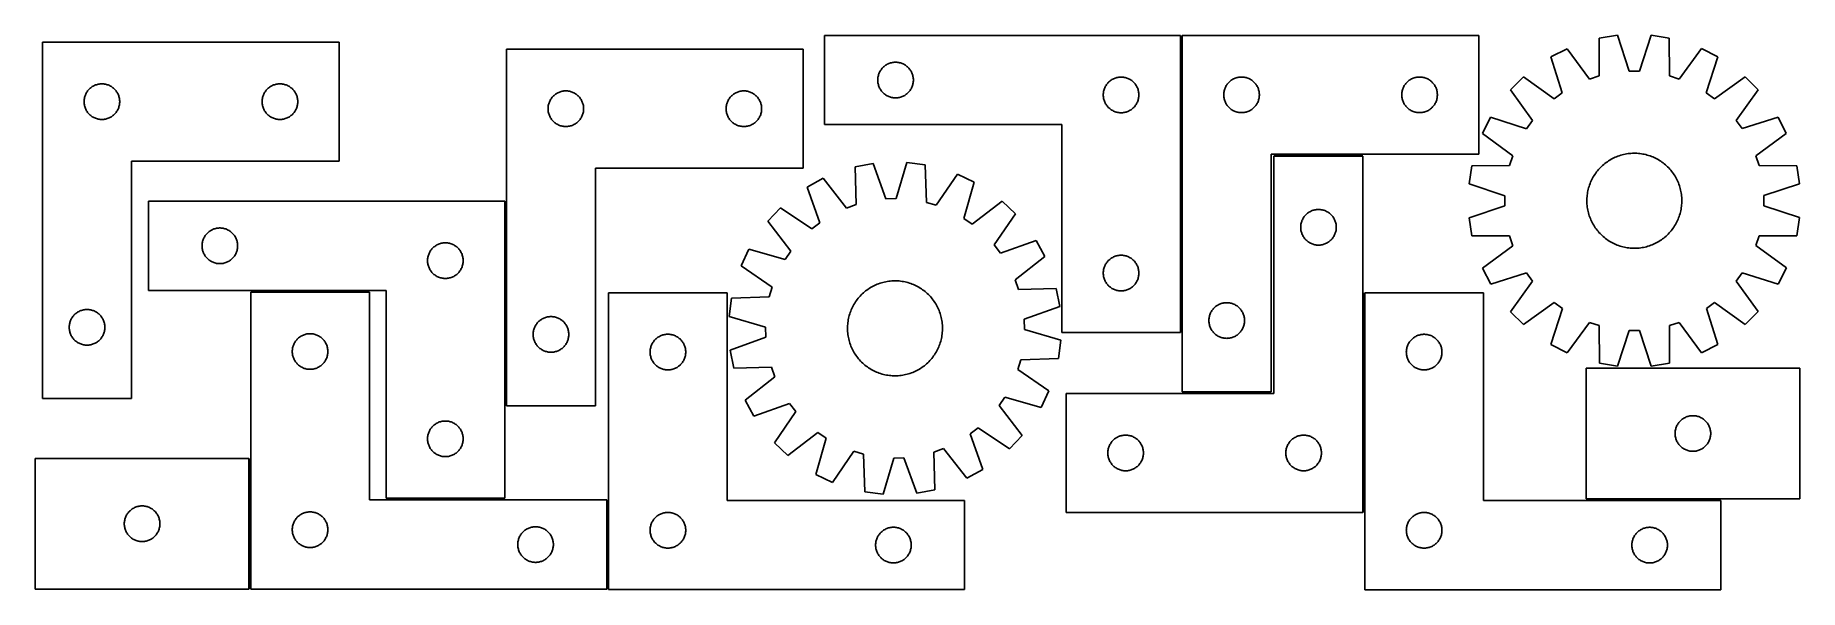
# Model space of a CAD drawing. Header units: millimetres. Extents: x 7 to 1493, y 7 to 473.
import ezdxf

# ---------------------------------------------------------------- set-up
doc = ezdxf.new("R2010")
doc.units = ezdxf.units.MM
doc.layers.add('COMMON', color=5, linetype='CONTINUOUS', true_color=0x0000ff)
doc.layers.add('CUT', color=7, linetype='CONTINUOUS', true_color=0x000000)

msp = doc.modelspace()

# ---------------------------------------------------------------- linework, layer by layer
at = {"layer": 'COMMON'}
for p, q in [((972.381826, 223.135289), (972.381826, 473.135289)), ((1125.459137, 372.443382), (1050.459137, 372.443382)), ((403.069424, 161.508324), (403.069424, 333.59549)), ((188.327119, 257.845489), (288.327119, 257.845489)), ((1126.209138, 71.693381), (1126.209138, 256.587188)), ((1048.131826, 172.443382), (973.131826, 172.443382)), ((187.577119, 7.095489), (187.577119, 117.095489)), ((302.319423, 82.845489), (402.319423, 82.845489)), ((489.077119, 82.095489), (489.077119, 7.095489)), ((1313.402802, 82.337188), (1426.959138, 82.337188))]:
    msp.add_line(p, q, dxfattribs=at)
at = {"layer": 'CUT'}
for p, q in [((12.933187, 467.465369), (12.933187, 167.465369)), ((262.933187, 467.465369), (12.933187, 467.465369)), ((262.933187, 367.465369), (262.933187, 467.465369)), ((403.819424, 461.508324), (403.819424, 161.508324)), ((653.819424, 461.508324), (403.819424, 461.508324)), ((653.819424, 361.508324), (653.819424, 461.508324)), ((971.631825, 473.135289), (671.631825, 473.135289)), ((671.631825, 473.135289), (671.631825, 398.135289)), ((971.631825, 223.135289), (971.631825, 473.135289)), ((973.131826, 473.193382), (973.131826, 173.193382)), ((1223.131826, 473.193382), (973.131826, 473.193382)), ((1223.131826, 373.193382), (1223.131826, 473.193382)), ((1297.432414, 462.057973), (1283.725412, 455.068793)), ((1316.252114, 436.469037), (1297.432414, 462.057973)), ((1324.571859, 470.885), (1324.406015, 439.12107)), ((1339.767768, 473.296408), (1324.571859, 470.885)), ((1349.758949, 443.144277), (1339.767768, 473.296408)), ((1368.306614, 473.30486), (1358.333293, 443.146816)), ((1383.503949, 470.902452), (1368.306614, 473.30486)), ((1383.688606, 439.138626), (1383.503949, 470.902452)), ((1410.648616, 462.091501), (1391.844076, 436.491423)), ((1424.359756, 455.110441), (1410.648616, 462.091501)), ((720.364846, 445.537571), (720.889542, 446.104452)), ((720.889542, 446.104452), (721.442725, 446.64357)), ((721.442725, 446.64357), (722.022928, 447.153496)), ((722.022928, 447.153496), (722.628611, 447.632878)), ((722.628611, 447.632878), (723.258169, 448.080445)), ((723.258169, 448.080445), (723.909933, 448.495009)), ((723.909933, 448.495009), (724.582174, 448.875471)), ((724.582174, 448.875471), (725.273109, 449.220823)), ((725.273109, 449.220823), (725.980907, 449.530149)), ((725.980907, 449.530149), (726.70369, 449.802628)), ((726.70369, 449.802628), (727.439541, 450.037538)), ((727.439541, 450.037538), (728.186509, 450.234255)), ((728.186509, 450.234255), (728.942614, 450.392259)), ((728.942614, 450.392259), (729.70585, 450.51113)), ((729.70585, 450.51113), (730.474193, 450.590552)), ((730.474193, 450.590552), (731.245607, 450.630316)), ((731.245607, 450.630316), (732.018044, 450.630316)), ((732.018044, 450.630316), (732.789457, 450.590552)), ((732.789457, 450.590552), (733.557801, 450.51113)), ((733.557801, 450.51113), (734.321037, 450.392259)), ((734.321037, 450.392259), (735.077141, 450.234255)), ((735.077141, 450.234255), (735.82411, 450.037538)), ((735.82411, 450.037538), (736.559961, 449.802628)), ((736.559961, 449.802628), (737.282744, 449.530149)), ((737.282744, 449.530149), (737.990541, 449.220823)), ((737.990541, 449.220823), (738.681476, 448.875471)), ((738.681476, 448.875471), (739.353717, 448.495009)), ((739.353717, 448.495009), (740.005481, 448.080445)), ((740.005481, 448.080445), (740.635039, 447.632878)), ((740.635039, 447.632878), (741.240723, 447.153496)), ((741.240723, 447.153496), (741.820925, 446.64357)), ((741.820925, 446.64357), (742.374108, 446.104452)), ((742.374108, 446.104452), (742.898804, 445.537571)), ((1283.725412, 455.068793), (1293.383279, 424.808252)), ((1414.719813, 424.844185), (1424.359756, 455.110441)), ((56.22678, 430.882675), (56.926379, 431.210122)), ((56.926379, 431.210122), (57.641906, 431.501121)), ((57.641906, 431.501121), (58.371465, 431.754899)), ((58.371465, 431.754899), (59.113121, 431.970784)), ((59.113121, 431.970784), (59.864906, 432.148204)), ((59.864906, 432.148204), (60.624829, 432.286687)), ((60.624829, 432.286687), (61.390872, 432.385867)), ((61.390872, 432.385867), (62.161006, 432.44548)), ((62.161006, 432.44548), (62.933187, 432.465369)), ((62.933187, 432.465369), (63.705369, 432.44548)), ((63.705369, 432.44548), (64.475502, 432.385867)), ((64.475502, 432.385867), (65.241546, 432.286687)), ((65.241546, 432.286687), (66.001468, 432.148204)), ((66.001468, 432.148204), (66.753254, 431.970784)), ((66.753254, 431.970784), (67.49491, 431.754899)), ((67.49491, 431.754899), (68.224469, 431.501121)), ((68.224469, 431.501121), (68.939996, 431.210122)), ((68.939996, 431.210122), (69.639594, 430.882675)), ((206.22678, 430.882675), (206.926379, 431.210122)), ((206.926379, 431.210122), (207.641906, 431.501121)), ((207.641906, 431.501121), (208.371465, 431.754899)), ((208.371465, 431.754899), (209.113121, 431.970784)), ((209.113121, 431.970784), (209.864906, 432.148204)), ((209.864906, 432.148204), (210.624829, 432.286687)), ((210.624829, 432.286687), (211.390872, 432.385867)), ((211.390872, 432.385867), (212.161006, 432.44548)), ((212.161006, 432.44548), (212.933187, 432.465369)), ((212.933187, 432.465369), (213.705369, 432.44548)), ((213.705369, 432.44548), (214.475502, 432.385867)), ((214.475502, 432.385867), (215.241546, 432.286687)), ((215.241546, 432.286687), (216.001468, 432.148204)), ((216.001468, 432.148204), (216.753254, 431.970784)), ((216.753254, 431.970784), (217.49491, 431.754899)), ((217.49491, 431.754899), (218.224469, 431.501121)), ((218.224469, 431.501121), (218.939996, 431.210122)), ((218.939996, 431.210122), (219.639594, 430.882675)), ((716.631825, 435.635289), (716.651714, 436.407471)), ((716.651714, 434.863108), (716.631825, 435.635289)), ((716.651714, 436.407471), (716.711327, 437.177604)), ((716.711327, 434.092975), (716.651714, 434.863108)), ((716.711327, 437.177604), (716.810507, 437.943648)), ((716.810507, 433.326931), (716.711327, 434.092975)), ((716.810507, 437.943648), (716.94899, 438.70357)), ((716.94899, 432.567008), (716.810507, 433.326931)), ((716.94899, 438.70357), (717.126409, 439.455356)), ((717.126409, 431.815223), (716.94899, 432.567008)), ((717.126409, 439.455356), (717.342295, 440.197012)), ((717.342295, 431.073567), (717.126409, 431.815223)), ((717.342295, 440.197012), (717.596073, 440.926571)), ((717.596073, 440.926571), (717.887072, 441.642098)), ((717.887072, 441.642098), (718.214519, 442.341696)), ((718.214519, 442.341696), (718.577547, 443.02351)), ((718.577547, 443.02351), (718.975192, 443.685732)), ((718.975192, 443.685732), (719.4064, 444.326606)), ((719.4064, 444.326606), (719.870028, 444.944432)), ((719.870028, 444.944432), (720.364846, 445.537571)), ((742.898804, 445.537571), (743.393622, 444.944432)), ((743.393622, 444.944432), (743.85725, 444.326606)), ((743.85725, 444.326606), (744.288459, 443.685732)), ((744.288459, 443.685732), (744.686104, 443.02351)), ((744.686104, 443.02351), (745.049131, 442.341696)), ((745.049131, 442.341696), (745.376579, 441.642098)), ((745.376579, 441.642098), (745.667578, 440.926571)), ((745.667578, 440.926571), (745.921356, 440.197012)), ((745.921356, 440.197012), (746.137241, 439.455356)), ((746.137241, 431.815223), (745.921356, 431.073567)), ((746.137241, 439.455356), (746.314661, 438.70357)), ((746.314661, 432.567008), (746.137241, 431.815223)), ((746.314661, 438.70357), (746.453144, 437.943648)), ((746.453144, 433.326931), (746.314661, 432.567008)), ((746.453144, 437.943648), (746.552323, 437.177604)), ((746.552323, 434.092975), (746.453144, 433.326931)), ((746.552323, 437.177604), (746.611937, 436.407471)), ((746.611937, 434.863108), (746.552323, 434.092975)), ((746.611937, 436.407471), (746.631825, 435.635289)), ((746.631825, 435.635289), (746.611937, 434.863108)), ((908.577547, 430.52351), (908.975192, 431.185732)), ((908.975192, 431.185732), (909.4064, 431.826606)), ((909.4064, 431.826606), (909.870028, 432.444432)), ((909.870028, 432.444432), (910.364846, 433.037571)), ((910.364846, 433.037571), (910.889542, 433.604452)), ((910.889542, 433.604452), (911.442725, 434.14357)), ((911.442725, 434.14357), (912.022928, 434.653496)), ((912.022928, 434.653496), (912.628611, 435.132878)), ((912.628611, 435.132878), (913.258169, 435.580445)), ((913.258169, 435.580445), (913.909933, 435.995009)), ((913.909933, 435.995009), (914.582174, 436.375471)), ((914.582174, 436.375471), (915.273109, 436.720823)), ((915.273109, 436.720823), (915.980907, 437.030149)), ((915.980907, 437.030149), (916.70369, 437.302628)), ((916.70369, 437.302628), (917.439541, 437.537538)), ((917.439541, 437.537538), (918.186509, 437.734255)), ((918.186509, 437.734255), (918.942614, 437.892259)), ((918.942614, 437.892259), (919.70585, 438.01113)), ((919.70585, 438.01113), (920.474193, 438.090552)), ((920.474193, 438.090552), (921.245607, 438.130316)), ((921.245607, 438.130316), (922.018044, 438.130316)), ((922.018044, 438.130316), (922.789457, 438.090552)), ((922.789457, 438.090552), (923.557801, 438.01113)), ((923.557801, 438.01113), (924.321037, 437.892259)), ((924.321037, 437.892259), (925.077141, 437.734255)), ((925.077141, 437.734255), (925.82411, 437.537538)), ((925.82411, 437.537538), (926.559961, 437.302628)), ((926.559961, 437.302628), (927.282744, 437.030149)), ((927.282744, 437.030149), (927.990541, 436.720823)), ((927.990541, 436.720823), (928.681476, 436.375471)), ((928.681476, 436.375471), (929.353717, 435.995009)), ((929.353717, 435.995009), (930.005481, 435.580445)), ((930.005481, 435.580445), (930.635039, 435.132878)), ((930.635039, 435.132878), (931.240723, 434.653496)), ((931.240723, 434.653496), (931.820925, 434.14357)), ((931.820925, 434.14357), (932.374108, 433.604452)), ((932.374108, 433.604452), (932.898804, 433.037571)), ((932.898804, 433.037571), (933.393622, 432.444432)), ((933.393622, 432.444432), (933.85725, 431.826606)), ((933.85725, 431.826606), (934.288459, 431.185732)), ((934.288459, 431.185732), (934.686104, 430.52351)), ((1010.272107, 430.915274), (1010.686671, 431.567038)), ((1010.686671, 431.567038), (1011.134238, 432.196596)), ((1011.134238, 432.196596), (1011.61362, 432.80228)), ((1011.61362, 432.80228), (1012.123546, 433.382482)), ((1012.123546, 433.382482), (1012.662664, 433.935665)), ((1012.662664, 433.935665), (1013.229544, 434.460361)), ((1013.229544, 434.460361), (1013.822684, 434.955179)), ((1013.822684, 434.955179), (1014.44051, 435.418807)), ((1014.44051, 435.418807), (1015.081383, 435.850016)), ((1015.081383, 435.850016), (1015.743605, 436.247661)), ((1015.743605, 436.247661), (1016.425419, 436.610688)), ((1016.425419, 436.610688), (1017.125018, 436.938136)), ((1017.125018, 436.938136), (1017.840545, 437.229135)), ((1017.840545, 437.229135), (1018.570104, 437.482913)), ((1018.570104, 437.482913), (1019.311759, 437.698798)), ((1019.311759, 437.698798), (1020.063545, 437.876218)), ((1020.063545, 437.876218), (1020.823468, 438.014701)), ((1020.823468, 438.014701), (1021.589511, 438.11388)), ((1021.589511, 438.11388), (1022.359645, 438.173494)), ((1022.359645, 438.173494), (1023.131826, 438.193382)), ((1023.131826, 438.193382), (1023.904008, 438.173494)), ((1023.904008, 438.173494), (1024.674141, 438.11388)), ((1024.674141, 438.11388), (1025.440185, 438.014701)), ((1025.440185, 438.014701), (1026.200107, 437.876218)), ((1026.200107, 437.876218), (1026.951893, 437.698798)), ((1026.951893, 437.698798), (1027.693549, 437.482913)), ((1027.693549, 437.482913), (1028.423108, 437.229135)), ((1028.423108, 437.229135), (1029.138635, 436.938136)), ((1029.138635, 436.938136), (1029.838233, 436.610688)), ((1029.838233, 436.610688), (1030.520047, 436.247661)), ((1030.520047, 436.247661), (1031.182269, 435.850016)), ((1031.182269, 435.850016), (1031.823143, 435.418807)), ((1031.823143, 435.418807), (1032.440968, 434.955179)), ((1032.440968, 434.955179), (1033.034108, 434.460361)), ((1033.034108, 434.460361), (1033.600989, 433.935665)), ((1033.600989, 433.935665), (1034.140107, 433.382482)), ((1034.140107, 433.382482), (1034.650033, 432.80228)), ((1034.650033, 432.80228), (1035.129415, 432.196596)), ((1035.129415, 432.196596), (1035.576981, 431.567038)), ((1035.576981, 431.567038), (1035.991546, 430.915274)), ((1160.272107, 430.915274), (1160.686671, 431.567038)), ((1160.686671, 431.567038), (1161.134238, 432.196596)), ((1161.134238, 432.196596), (1161.61362, 432.80228)), ((1161.61362, 432.80228), (1162.123546, 433.382482)), ((1162.123546, 433.382482), (1162.662664, 433.935665)), ((1162.662664, 433.935665), (1163.229544, 434.460361)), ((1163.229544, 434.460361), (1163.822684, 434.955179)), ((1163.822684, 434.955179), (1164.44051, 435.418807)), ((1164.44051, 435.418807), (1165.081383, 435.850016)), ((1165.081383, 435.850016), (1165.743605, 436.247661)), ((1165.743605, 436.247661), (1166.425419, 436.610688)), ((1166.425419, 436.610688), (1167.125018, 436.938136)), ((1167.125018, 436.938136), (1167.840545, 437.229135)), ((1167.840545, 437.229135), (1168.570104, 437.482913)), ((1168.570104, 437.482913), (1169.311759, 437.698798)), ((1169.311759, 437.698798), (1170.063545, 437.876218)), ((1170.063545, 437.876218), (1170.823468, 438.014701)), ((1170.823468, 438.014701), (1171.589511, 438.11388)), ((1171.589511, 438.11388), (1172.359645, 438.173494)), ((1172.359645, 438.173494), (1173.131826, 438.193382)), ((1173.131826, 438.193382), (1173.904008, 438.173494)), ((1173.904008, 438.173494), (1174.674141, 438.11388)), ((1174.674141, 438.11388), (1175.440185, 438.014701)), ((1175.440185, 438.014701), (1176.200107, 437.876218)), ((1176.200107, 437.876218), (1176.951893, 437.698798)), ((1176.951893, 437.698798), (1177.693549, 437.482913)), ((1177.693549, 437.482913), (1178.423108, 437.229135)), ((1178.423108, 437.229135), (1179.138635, 436.938136)), ((1179.138635, 436.938136), (1179.838233, 436.610688)), ((1179.838233, 436.610688), (1180.520047, 436.247661)), ((1180.520047, 436.247661), (1181.182269, 435.850016)), ((1181.182269, 435.850016), (1181.823143, 435.418807)), ((1181.823143, 435.418807), (1182.440968, 434.955179)), ((1182.440968, 434.955179), (1183.034108, 434.460361)), ((1183.034108, 434.460361), (1183.600989, 433.935665)), ((1183.600989, 433.935665), (1184.140107, 433.382482)), ((1184.140107, 433.382482), (1184.650033, 432.80228)), ((1184.650033, 432.80228), (1185.129415, 432.196596)), ((1185.129415, 432.196596), (1185.576981, 431.567038)), ((1185.576981, 431.567038), (1185.991546, 430.915274)), ((1260.641968, 438.287242), (1249.76561, 427.40444)), ((1286.447982, 419.766325), (1260.641968, 438.287242)), ((1324.406015, 439.12107), (1316.252114, 436.469037)), ((1358.333293, 443.146816), (1349.758949, 443.144277)), ((1391.844076, 436.491423), (1383.688606, 439.138626)), ((1447.453135, 438.342565), (1421.658095, 419.806366)), ((1458.335937, 427.466207), (1447.453135, 438.342565)), ((47.93816, 417.851587), (47.977924, 418.623001)), ((47.93816, 417.07915), (47.93816, 417.851587)), ((47.977924, 416.307737), (47.93816, 417.07915)), ((47.977924, 418.623001), (48.057347, 419.391344)), ((48.057347, 415.539393), (47.977924, 416.307737)), ((48.057347, 419.391344), (48.176218, 420.15458)), ((48.176218, 420.15458), (48.334222, 420.910685)), ((48.334222, 420.910685), (48.530939, 421.657653)), ((48.530939, 421.657653), (48.765849, 422.393504)), ((48.765849, 422.393504), (49.038328, 423.116287)), ((49.038328, 423.116287), (49.347653, 423.824084)), ((49.347653, 423.824084), (49.693005, 424.51502)), ((49.693005, 424.51502), (50.073468, 425.187261)), ((50.073468, 425.187261), (50.488032, 425.839024)), ((50.488032, 425.839024), (50.935599, 426.468583)), ((50.935599, 426.468583), (51.414981, 427.074266)), ((51.414981, 427.074266), (51.924907, 427.654469)), ((51.924907, 427.654469), (52.464025, 428.207651)), ((52.464025, 428.207651), (53.030906, 428.732348)), ((53.030906, 428.732348), (53.624045, 429.227166)), ((53.624045, 429.227166), (54.241871, 429.690794)), ((54.241871, 429.690794), (54.882744, 430.122002)), ((54.882744, 430.122002), (55.544966, 430.519647)), ((55.544966, 430.519647), (56.22678, 430.882675)), ((69.639594, 430.882675), (70.321408, 430.519647)), ((70.321408, 430.519647), (70.98363, 430.122002)), ((70.98363, 430.122002), (71.624504, 429.690794)), ((71.624504, 429.690794), (72.24233, 429.227166)), ((72.24233, 429.227166), (72.835469, 428.732348)), ((72.835469, 428.732348), (73.40235, 428.207651)), ((73.40235, 428.207651), (73.941468, 427.654469)), ((73.941468, 427.654469), (74.451394, 427.074266)), ((74.451394, 427.074266), (74.930776, 426.468583)), ((74.930776, 426.468583), (75.378343, 425.839024)), ((75.378343, 425.839024), (75.792907, 425.187261)), ((75.792907, 425.187261), (76.173369, 424.51502)), ((76.173369, 424.51502), (76.518721, 423.824084)), ((76.518721, 423.824084), (76.828047, 423.116287)), ((76.828047, 423.116287), (77.100526, 422.393504)), ((77.100526, 422.393504), (77.335435, 421.657653)), ((77.335435, 421.657653), (77.532153, 420.910685)), ((77.532153, 420.910685), (77.690157, 420.15458)), ((77.690157, 420.15458), (77.809027, 419.391344)), ((77.809027, 419.391344), (77.88845, 418.623001)), ((77.88845, 416.307737), (77.809027, 415.539393)), ((77.88845, 418.623001), (77.928214, 417.851587)), ((77.928214, 417.07915), (77.88845, 416.307737)), ((77.928214, 417.851587), (77.928214, 417.07915)), ((197.93816, 417.851587), (197.977924, 418.623001)), ((197.93816, 417.07915), (197.93816, 417.851587)), ((197.977924, 416.307737), (197.93816, 417.07915)), ((197.977924, 418.623001), (198.057347, 419.391344)), ((198.057347, 415.539393), (197.977924, 416.307737)), ((198.057347, 419.391344), (198.176218, 420.15458)), ((198.176218, 420.15458), (198.334222, 420.910685)), ((198.334222, 420.910685), (198.530939, 421.657653)), ((198.530939, 421.657653), (198.765849, 422.393504)), ((198.765849, 422.393504), (199.038328, 423.116287)), ((199.038328, 423.116287), (199.347653, 423.824084)), ((199.347653, 423.824084), (199.693005, 424.51502)), ((199.693005, 424.51502), (200.073468, 425.187261)), ((200.073468, 425.187261), (200.488032, 425.839024)), ((200.488032, 425.839024), (200.935599, 426.468583)), ((200.935599, 426.468583), (201.414981, 427.074266)), ((201.414981, 427.074266), (201.924907, 427.654469)), ((201.924907, 427.654469), (202.464025, 428.207651)), ((202.464025, 428.207651), (203.030906, 428.732348)), ((203.030906, 428.732348), (203.624045, 429.227166)), ((203.624045, 429.227166), (204.241871, 429.690794)), ((204.241871, 429.690794), (204.882744, 430.122002)), ((204.882744, 430.122002), (205.544966, 430.519647)), ((205.544966, 430.519647), (206.22678, 430.882675)), ((219.639594, 430.882675), (220.321408, 430.519647)), ((220.321408, 430.519647), (220.98363, 430.122002)), ((220.98363, 430.122002), (221.624504, 429.690794)), ((221.624504, 429.690794), (222.24233, 429.227166)), ((222.24233, 429.227166), (222.835469, 428.732348)), ((222.835469, 428.732348), (223.40235, 428.207651)), ((223.40235, 428.207651), (223.941468, 427.654469)), ((223.941468, 427.654469), (224.451394, 427.074266)), ((224.451394, 427.074266), (224.930776, 426.468583)), ((224.930776, 426.468583), (225.378343, 425.839024)), ((225.378343, 425.839024), (225.792907, 425.187261)), ((225.792907, 425.187261), (226.173369, 424.51502)), ((226.173369, 424.51502), (226.518721, 423.824084)), ((226.518721, 423.824084), (226.828047, 423.116287)), ((226.828047, 423.116287), (227.100526, 422.393504)), ((227.100526, 422.393504), (227.335435, 421.657653)), ((227.335435, 421.657653), (227.532153, 420.910685)), ((227.532153, 420.910685), (227.690157, 420.15458)), ((227.690157, 420.15458), (227.809027, 419.391344)), ((227.809027, 419.391344), (227.88845, 418.623001)), ((227.88845, 416.307737), (227.809027, 415.539393)), ((227.88845, 418.623001), (227.928214, 417.851587)), ((227.928214, 417.07915), (227.88845, 416.307737)), ((227.928214, 417.851587), (227.928214, 417.07915)), ((439.417176, 415.700608), (439.652086, 416.436459)), ((439.652086, 416.436459), (439.924565, 417.159242)), ((439.924565, 417.159242), (440.23389, 417.86704)), ((440.23389, 417.86704), (440.579242, 418.557975)), ((440.579242, 418.557975), (440.959705, 419.230216)), ((440.959705, 419.230216), (441.374269, 419.881979)), ((441.374269, 419.881979), (441.821835, 420.511538)), ((441.821835, 420.511538), (442.301217, 421.117221)), ((442.301217, 421.117221), (442.811144, 421.697424)), ((442.811144, 421.697424), (443.350262, 422.250606)), ((443.350262, 422.250606), (443.917142, 422.775303)), ((443.917142, 422.775303), (444.510282, 423.270121)), ((444.510282, 423.270121), (445.128108, 423.733749)), ((445.128108, 423.733749), (445.768981, 424.164957)), ((445.768981, 424.164957), (446.431203, 424.562602)), ((446.431203, 424.562602), (447.113017, 424.92563)), ((447.113017, 424.92563), (447.812615, 425.253077)), ((447.812615, 425.253077), (448.528143, 425.544076)), ((448.528143, 425.544076), (449.257702, 425.797854)), ((449.257702, 425.797854), (449.999357, 426.01374)), ((449.999357, 426.01374), (450.751143, 426.191159)), ((450.751143, 426.191159), (451.511065, 426.329642)), ((451.511065, 426.329642), (452.277109, 426.428822)), ((452.277109, 426.428822), (453.047243, 426.488435)), ((453.047243, 426.488435), (453.819424, 426.508324)), ((453.819424, 426.508324), (454.591605, 426.488435)), ((454.591605, 426.488435), (455.361739, 426.428822)), ((455.361739, 426.428822), (456.127783, 426.329642)), ((456.127783, 426.329642), (456.887705, 426.191159)), ((456.887705, 426.191159), (457.639491, 426.01374)), ((457.639491, 426.01374), (458.381147, 425.797854)), ((458.381147, 425.797854), (459.110705, 425.544076)), ((459.110705, 425.544076), (459.826233, 425.253077)), ((459.826233, 425.253077), (460.525831, 424.92563)), ((460.525831, 424.92563), (461.207645, 424.562602)), ((461.207645, 424.562602), (461.869867, 424.164957)), ((461.869867, 424.164957), (462.510741, 423.733749)), ((462.510741, 423.733749), (463.128566, 423.270121)), ((463.128566, 423.270121), (463.721706, 422.775303)), ((463.721706, 422.775303), (464.288586, 422.250606)), ((464.288586, 422.250606), (464.827705, 421.697424)), ((464.827705, 421.697424), (465.337631, 421.117221)), ((465.337631, 421.117221), (465.817013, 420.511538)), ((465.817013, 420.511538), (466.264579, 419.881979)), ((466.264579, 419.881979), (466.679143, 419.230216)), ((466.679143, 419.230216), (467.059606, 418.557975)), ((467.059606, 418.557975), (467.404958, 417.86704)), ((467.404958, 417.86704), (467.714284, 417.159242)), ((467.714284, 417.159242), (467.986762, 416.436459)), ((467.986762, 416.436459), (468.221672, 415.700608)), ((589.417176, 415.700608), (589.652086, 416.436459)), ((589.652086, 416.436459), (589.924565, 417.159242)), ((589.924565, 417.159242), (590.23389, 417.86704)), ((590.23389, 417.86704), (590.579242, 418.557975)), ((590.579242, 418.557975), (590.959705, 419.230216)), ((590.959705, 419.230216), (591.374269, 419.881979)), ((591.374269, 419.881979), (591.821835, 420.511538)), ((591.821835, 420.511538), (592.301217, 421.117221)), ((592.301217, 421.117221), (592.811144, 421.697424)), ((592.811144, 421.697424), (593.350262, 422.250606)), ((593.350262, 422.250606), (593.917142, 422.775303)), ((593.917142, 422.775303), (594.510282, 423.270121)), ((594.510282, 423.270121), (595.128108, 423.733749)), ((595.128108, 423.733749), (595.768981, 424.164957)), ((595.768981, 424.164957), (596.431203, 424.562602)), ((596.431203, 424.562602), (597.113017, 424.92563)), ((597.113017, 424.92563), (597.812615, 425.253077)), ((597.812615, 425.253077), (598.528143, 425.544076)), ((598.528143, 425.544076), (599.257702, 425.797854)), ((599.257702, 425.797854), (599.999357, 426.01374)), ((599.999357, 426.01374), (600.751143, 426.191159)), ((600.751143, 426.191159), (601.511065, 426.329642)), ((601.511065, 426.329642), (602.277109, 426.428822)), ((602.277109, 426.428822), (603.047243, 426.488435)), ((603.047243, 426.488435), (603.819424, 426.508324)), ((603.819424, 426.508324), (604.591605, 426.488435)), ((604.591605, 426.488435), (605.361739, 426.428822)), ((605.361739, 426.428822), (606.127783, 426.329642)), ((606.127783, 426.329642), (606.887705, 426.191159)), ((606.887705, 426.191159), (607.639491, 426.01374)), ((607.639491, 426.01374), (608.381147, 425.797854)), ((608.381147, 425.797854), (609.110705, 425.544076)), ((609.110705, 425.544076), (609.826233, 425.253077)), ((609.826233, 425.253077), (610.525831, 424.92563)), ((610.525831, 424.92563), (611.207645, 424.562602)), ((611.207645, 424.562602), (611.869867, 424.164957)), ((611.869867, 424.164957), (612.510741, 423.733749)), ((612.510741, 423.733749), (613.128566, 423.270121)), ((613.128566, 423.270121), (613.721706, 422.775303)), ((613.721706, 422.775303), (614.288586, 422.250606)), ((614.288586, 422.250606), (614.827705, 421.697424)), ((614.827705, 421.697424), (615.337631, 421.117221)), ((615.337631, 421.117221), (615.817013, 420.511538)), ((615.817013, 420.511538), (616.264579, 419.881979)), ((616.264579, 419.881979), (616.679143, 419.230216)), ((616.679143, 419.230216), (617.059606, 418.557975)), ((617.059606, 418.557975), (617.404958, 417.86704)), ((617.404958, 417.86704), (617.714284, 417.159242)), ((617.714284, 417.159242), (617.986762, 416.436459)), ((617.986762, 416.436459), (618.221672, 415.700608)), ((717.596073, 430.344008), (717.342295, 431.073567)), ((717.887072, 429.628481), (717.596073, 430.344008)), ((718.214519, 428.928883), (717.887072, 429.628481)), ((718.577547, 428.247068), (718.214519, 428.928883)), ((718.975192, 427.584847), (718.577547, 428.247068)), ((719.4064, 426.943973), (718.975192, 427.584847)), ((719.870028, 426.326147), (719.4064, 426.943973)), ((720.364846, 425.733008), (719.870028, 426.326147)), ((720.889542, 425.166127), (720.364846, 425.733008)), ((721.442725, 424.627009), (720.889542, 425.166127)), ((722.022928, 424.117083), (721.442725, 424.627009)), ((722.628611, 423.637701), (722.022928, 424.117083)), ((723.258169, 423.190134), (722.628611, 423.637701)), ((723.909933, 422.77557), (723.258169, 423.190134)), ((724.582174, 422.395108), (723.909933, 422.77557)), ((725.273109, 422.049756), (724.582174, 422.395108)), ((725.980907, 421.74043), (725.273109, 422.049756)), ((726.70369, 421.467951), (725.980907, 421.74043)), ((727.439541, 421.233041), (726.70369, 421.467951)), ((728.186509, 421.036324), (727.439541, 421.233041)), ((728.942614, 420.87832), (728.186509, 421.036324)), ((729.70585, 420.759449), (728.942614, 420.87832)), ((730.474193, 420.680027), (729.70585, 420.759449)), ((731.245607, 420.640262), (730.474193, 420.680027)), ((732.018044, 420.640262), (731.245607, 420.640262)), ((732.789457, 420.680027), (732.018044, 420.640262)), ((733.557801, 420.759449), (732.789457, 420.680027)), ((734.321037, 420.87832), (733.557801, 420.759449)), ((735.077141, 421.036324), (734.321037, 420.87832)), ((735.82411, 421.233041), (735.077141, 421.036324)), ((736.559961, 421.467951), (735.82411, 421.233041)), ((737.282744, 421.74043), (736.559961, 421.467951)), ((737.990541, 422.049756), (737.282744, 421.74043)), ((738.681476, 422.395108), (737.990541, 422.049756)), ((739.353717, 422.77557), (738.681476, 422.395108)), ((740.005481, 423.190134), (739.353717, 422.77557)), ((740.635039, 423.637701), (740.005481, 423.190134)), ((741.240723, 424.117083), (740.635039, 423.637701)), ((741.820925, 424.627009), (741.240723, 424.117083)), ((742.374108, 425.166127), (741.820925, 424.627009)), ((742.898804, 425.733008), (742.374108, 425.166127)), ((743.393622, 426.326147), (742.898804, 425.733008)), ((743.85725, 426.943973), (743.393622, 426.326147)), ((744.288459, 427.584847), (743.85725, 426.943973)), ((744.686104, 428.247068), (744.288459, 427.584847)), ((745.049131, 428.928883), (744.686104, 428.247068)), ((745.376579, 429.628481), (745.049131, 428.928883)), ((745.667578, 430.344008), (745.376579, 429.628481)), ((745.921356, 431.073567), (745.667578, 430.344008)), ((906.631825, 423.135289), (906.651714, 423.907471)), ((906.651714, 422.363108), (906.631825, 423.135289)), ((906.651714, 423.907471), (906.711327, 424.677604)), ((906.711327, 421.592975), (906.651714, 422.363108)), ((906.711327, 424.677604), (906.810507, 425.443648)), ((906.810507, 420.826931), (906.711327, 421.592975)), ((906.810507, 425.443648), (906.94899, 426.20357)), ((906.94899, 420.067008), (906.810507, 420.826931)), ((906.94899, 426.20357), (907.126409, 426.955356)), ((907.126409, 419.315223), (906.94899, 420.067008)), ((907.126409, 426.955356), (907.342295, 427.697012)), ((907.342295, 418.573567), (907.126409, 419.315223)), ((907.342295, 427.697012), (907.596073, 428.426571)), ((907.596073, 417.844008), (907.342295, 418.573567)), ((907.596073, 428.426571), (907.887072, 429.142098)), ((907.887072, 417.128481), (907.596073, 417.844008)), ((907.887072, 429.142098), (908.214519, 429.841696)), ((908.214519, 416.428883), (907.887072, 417.128481)), ((908.214519, 429.841696), (908.577547, 430.52351)), ((908.577547, 415.747068), (908.214519, 416.428883)), ((934.686104, 430.52351), (935.049131, 429.841696)), ((935.049131, 416.428883), (934.686104, 415.747068)), ((935.049131, 429.841696), (935.376579, 429.142098)), ((935.376579, 417.128481), (935.049131, 416.428883)), ((935.376579, 429.142098), (935.667578, 428.426571)), ((935.667578, 417.844008), (935.376579, 417.128481)), ((935.667578, 428.426571), (935.921356, 427.697012)), ((935.921356, 418.573567), (935.667578, 417.844008)), ((935.921356, 427.697012), (936.137241, 426.955356)), ((936.137241, 419.315223), (935.921356, 418.573567)), ((936.137241, 426.955356), (936.314661, 426.20357)), ((936.314661, 420.067008), (936.137241, 419.315223)), ((936.314661, 426.20357), (936.453144, 425.443648)), ((936.453144, 420.826931), (936.314661, 420.067008)), ((936.453144, 425.443648), (936.552323, 424.677604)), ((936.552323, 421.592975), (936.453144, 420.826931)), ((936.552323, 424.677604), (936.611937, 423.907471)), ((936.611937, 422.363108), (936.552323, 421.592975)), ((936.611937, 423.907471), (936.631825, 423.135289)), ((936.631825, 423.135289), (936.611937, 422.363108)), ((1008.136799, 423.579601), (1008.176563, 424.351014)), ((1008.136799, 422.807164), (1008.136799, 423.579601)), ((1008.176563, 422.03575), (1008.136799, 422.807164)), ((1008.176563, 424.351014), (1008.255986, 425.119358)), ((1008.255986, 421.267407), (1008.176563, 422.03575)), ((1008.255986, 425.119358), (1008.374857, 425.882594)), ((1008.374857, 420.504171), (1008.255986, 421.267407)), ((1008.374857, 425.882594), (1008.532861, 426.638698)), ((1008.532861, 419.748066), (1008.374857, 420.504171)), ((1008.532861, 426.638698), (1008.729578, 427.385667)), ((1008.729578, 419.001098), (1008.532861, 419.748066)), ((1008.729578, 427.385667), (1008.964488, 428.121518)), ((1008.964488, 418.265247), (1008.729578, 419.001098)), ((1008.964488, 428.121518), (1009.236967, 428.844301)), ((1009.236967, 417.542464), (1008.964488, 418.265247)), ((1009.236967, 428.844301), (1009.546292, 429.552098)), ((1009.546292, 416.834666), (1009.236967, 417.542464)), ((1009.546292, 429.552098), (1009.891644, 430.243033)), ((1009.891644, 416.143731), (1009.546292, 416.834666)), ((1009.891644, 430.243033), (1010.272107, 430.915274)), ((1035.991546, 430.915274), (1036.372008, 430.243033)), ((1036.372008, 430.243033), (1036.71736, 429.552098)), ((1036.71736, 416.834666), (1036.372008, 416.143731)), ((1036.71736, 429.552098), (1037.026686, 428.844301)), ((1037.026686, 417.542464), (1036.71736, 416.834666)), ((1037.026686, 428.844301), (1037.299165, 428.121518)), ((1037.299165, 418.265247), (1037.026686, 417.542464)), ((1037.299165, 428.121518), (1037.534074, 427.385667)), ((1037.534074, 419.001098), (1037.299165, 418.265247)), ((1037.534074, 427.385667), (1037.730792, 426.638698)), ((1037.730792, 419.748066), (1037.534074, 419.001098)), ((1037.730792, 426.638698), (1037.888796, 425.882594)), ((1037.888796, 420.504171), (1037.730792, 419.748066)), ((1037.888796, 425.882594), (1038.007666, 425.119358)), ((1038.007666, 421.267407), (1037.888796, 420.504171)), ((1038.007666, 425.119358), (1038.087089, 424.351014)), ((1038.087089, 422.03575), (1038.007666, 421.267407)), ((1038.087089, 424.351014), (1038.126853, 423.579601)), ((1038.126853, 422.807164), (1038.087089, 422.03575)), ((1038.126853, 423.579601), (1038.126853, 422.807164)), ((1158.136799, 423.579601), (1158.176563, 424.351014)), ((1158.136799, 422.807164), (1158.136799, 423.579601)), ((1158.176563, 422.03575), (1158.136799, 422.807164)), ((1158.176563, 424.351014), (1158.255986, 425.119358)), ((1158.255986, 421.267407), (1158.176563, 422.03575)), ((1158.255986, 425.119358), (1158.374857, 425.882594)), ((1158.374857, 420.504171), (1158.255986, 421.267407)), ((1158.374857, 425.882594), (1158.532861, 426.638698)), ((1158.532861, 419.748066), (1158.374857, 420.504171)), ((1158.532861, 426.638698), (1158.729578, 427.385667)), ((1158.729578, 419.001098), (1158.532861, 419.748066)), ((1158.729578, 427.385667), (1158.964488, 428.121518)), ((1158.964488, 418.265247), (1158.729578, 419.001098)), ((1158.964488, 428.121518), (1159.236967, 428.844301)), ((1159.236967, 417.542464), (1158.964488, 418.265247)), ((1159.236967, 428.844301), (1159.546292, 429.552098)), ((1159.546292, 416.834666), (1159.236967, 417.542464)), ((1159.546292, 429.552098), (1159.891644, 430.243033)), ((1159.891644, 416.143731), (1159.546292, 416.834666)), ((1159.891644, 430.243033), (1160.272107, 430.915274)), ((1185.991546, 430.915274), (1186.372008, 430.243033)), ((1186.372008, 430.243033), (1186.71736, 429.552098)), ((1186.71736, 416.834666), (1186.372008, 416.143731)), ((1186.71736, 429.552098), (1187.026686, 428.844301)), ((1187.026686, 417.542464), (1186.71736, 416.834666)), ((1187.026686, 428.844301), (1187.299165, 428.121518)), ((1187.299165, 418.265247), (1187.026686, 417.542464)), ((1187.299165, 428.121518), (1187.534074, 427.385667)), ((1187.534074, 419.001098), (1187.299165, 418.265247)), ((1187.534074, 427.385667), (1187.730792, 426.638698)), ((1187.730792, 419.748066), (1187.534074, 419.001098)), ((1187.730792, 426.638698), (1187.888796, 425.882594)), ((1187.888796, 420.504171), (1187.730792, 419.748066)), ((1187.888796, 425.882594), (1188.007666, 425.119358)), ((1188.007666, 421.267407), (1187.888796, 420.504171)), ((1188.007666, 425.119358), (1188.087089, 424.351014)), ((1188.087089, 422.03575), (1188.007666, 421.267407)), ((1188.087089, 424.351014), (1188.126853, 423.579601)), ((1188.126853, 422.807164), (1188.087089, 422.03575)), ((1188.126853, 423.579601), (1188.126853, 422.807164)), ((1249.76561, 427.40444), (1268.301809, 401.6094)), ((1293.383279, 424.808252), (1286.447982, 419.766325)), ((1421.658095, 419.806366), (1414.719813, 424.844185)), ((1439.815019, 401.660193), (1458.335937, 427.466207)), ((48.176218, 414.776157), (48.057347, 415.539393)), ((48.334222, 414.020052), (48.176218, 414.776157)), ((48.530939, 413.273084), (48.334222, 414.020052)), ((48.765849, 412.537233), (48.530939, 413.273084)), ((49.038328, 411.81445), (48.765849, 412.537233)), ((49.347653, 411.106653), (49.038328, 411.81445)), ((49.693005, 410.415717), (49.347653, 411.106653)), ((50.073468, 409.743477), (49.693005, 410.415717)), ((50.488032, 409.091713), (50.073468, 409.743477)), ((50.935599, 408.462154), (50.488032, 409.091713)), ((51.414981, 407.856471), (50.935599, 408.462154)), ((51.924907, 407.276269), (51.414981, 407.856471)), ((52.464025, 406.723086), (51.924907, 407.276269)), ((53.030906, 406.19839), (52.464025, 406.723086)), ((53.624045, 405.703572), (53.030906, 406.19839)), ((54.241871, 405.239944), (53.624045, 405.703572)), ((54.882744, 404.808735), (54.241871, 405.239944)), ((55.544966, 404.41109), (54.882744, 404.808735)), ((56.22678, 404.048062), (55.544966, 404.41109)), ((56.926379, 403.720615), (56.22678, 404.048062)), ((57.641906, 403.429616), (56.926379, 403.720615)), ((58.371465, 403.175838), (57.641906, 403.429616)), ((59.113121, 402.959953), (58.371465, 403.175838)), ((59.864906, 402.782533), (59.113121, 402.959953)), ((60.624829, 402.64405), (59.864906, 402.782533)), ((61.390872, 402.54487), (60.624829, 402.64405)), ((62.161006, 402.485257), (61.390872, 402.54487)), ((62.933187, 402.465369), (62.161006, 402.485257)), ((63.705369, 402.485257), (62.933187, 402.465369)), ((64.475502, 402.54487), (63.705369, 402.485257)), ((65.241546, 402.64405), (64.475502, 402.54487)), ((66.001468, 402.782533), (65.241546, 402.64405)), ((66.753254, 402.959953), (66.001468, 402.782533)), ((67.49491, 403.175838), (66.753254, 402.959953)), ((68.224469, 403.429616), (67.49491, 403.175838)), ((68.939996, 403.720615), (68.224469, 403.429616)), ((69.639594, 404.048062), (68.939996, 403.720615)), ((70.321408, 404.41109), (69.639594, 404.048062)), ((70.98363, 404.808735), (70.321408, 404.41109)), ((71.624504, 405.239944), (70.98363, 404.808735)), ((72.24233, 405.703572), (71.624504, 405.239944)), ((72.835469, 406.19839), (72.24233, 405.703572)), ((73.40235, 406.723086), (72.835469, 406.19839)), ((73.941468, 407.276269), (73.40235, 406.723086)), ((74.451394, 407.856471), (73.941468, 407.276269)), ((74.930776, 408.462154), (74.451394, 407.856471)), ((75.378343, 409.091713), (74.930776, 408.462154)), ((75.792907, 409.743477), (75.378343, 409.091713)), ((76.173369, 410.415717), (75.792907, 409.743477)), ((76.518721, 411.106653), (76.173369, 410.415717)), ((76.828047, 411.81445), (76.518721, 411.106653)), ((77.100526, 412.537233), (76.828047, 411.81445)), ((77.335435, 413.273084), (77.100526, 412.537233)), ((77.532153, 414.020052), (77.335435, 413.273084)), ((77.690157, 414.776157), (77.532153, 414.020052)), ((77.809027, 415.539393), (77.690157, 414.776157)), ((198.176218, 414.776157), (198.057347, 415.539393)), ((198.334222, 414.020052), (198.176218, 414.776157)), ((198.530939, 413.273084), (198.334222, 414.020052)), ((198.765849, 412.537233), (198.530939, 413.273084)), ((199.038328, 411.81445), (198.765849, 412.537233)), ((199.347653, 411.106653), (199.038328, 411.81445)), ((199.693005, 410.415717), (199.347653, 411.106653)), ((200.073468, 409.743477), (199.693005, 410.415717)), ((200.488032, 409.091713), (200.073468, 409.743477)), ((200.935599, 408.462154), (200.488032, 409.091713)), ((201.414981, 407.856471), (200.935599, 408.462154)), ((201.924907, 407.276269), (201.414981, 407.856471)), ((202.464025, 406.723086), (201.924907, 407.276269)), ((203.030906, 406.19839), (202.464025, 406.723086)), ((203.624045, 405.703572), (203.030906, 406.19839)), ((204.241871, 405.239944), (203.624045, 405.703572)), ((204.882744, 404.808735), (204.241871, 405.239944)), ((205.544966, 404.41109), (204.882744, 404.808735)), ((206.22678, 404.048062), (205.544966, 404.41109)), ((206.926379, 403.720615), (206.22678, 404.048062)), ((207.641906, 403.429616), (206.926379, 403.720615)), ((208.371465, 403.175838), (207.641906, 403.429616)), ((209.113121, 402.959953), (208.371465, 403.175838)), ((209.864906, 402.782533), (209.113121, 402.959953)), ((210.624829, 402.64405), (209.864906, 402.782533)), ((211.390872, 402.54487), (210.624829, 402.64405)), ((212.161006, 402.485257), (211.390872, 402.54487)), ((212.933187, 402.465369), (212.161006, 402.485257)), ((213.705369, 402.485257), (212.933187, 402.465369)), ((214.475502, 402.54487), (213.705369, 402.485257)), ((215.241546, 402.64405), (214.475502, 402.54487)), ((216.001468, 402.782533), (215.241546, 402.64405)), ((216.753254, 402.959953), (216.001468, 402.782533)), ((217.49491, 403.175838), (216.753254, 402.959953)), ((218.224469, 403.429616), (217.49491, 403.175838)), ((218.939996, 403.720615), (218.224469, 403.429616)), ((219.639594, 404.048062), (218.939996, 403.720615)), ((220.321408, 404.41109), (219.639594, 404.048062)), ((220.98363, 404.808735), (220.321408, 404.41109)), ((221.624504, 405.239944), (220.98363, 404.808735)), ((222.24233, 405.703572), (221.624504, 405.239944)), ((222.835469, 406.19839), (222.24233, 405.703572)), ((223.40235, 406.723086), (222.835469, 406.19839)), ((223.941468, 407.276269), (223.40235, 406.723086)), ((224.451394, 407.856471), (223.941468, 407.276269)), ((224.930776, 408.462154), (224.451394, 407.856471)), ((225.378343, 409.091713), (224.930776, 408.462154)), ((225.792907, 409.743477), (225.378343, 409.091713)), ((226.173369, 410.415717), (225.792907, 409.743477)), ((226.518721, 411.106653), (226.173369, 410.415717)), ((226.828047, 411.81445), (226.518721, 411.106653)), ((227.100526, 412.537233), (226.828047, 411.81445)), ((227.335435, 413.273084), (227.100526, 412.537233)), ((227.532153, 414.020052), (227.335435, 413.273084)), ((227.690157, 414.776157), (227.532153, 414.020052)), ((227.809027, 415.539393), (227.690157, 414.776157)), ((438.824397, 411.894542), (438.864161, 412.665956)), ((438.824397, 411.122105), (438.824397, 411.894542)), ((438.864161, 410.350692), (438.824397, 411.122105)), ((438.864161, 412.665956), (438.943584, 413.434299)), ((438.943584, 409.582348), (438.864161, 410.350692)), ((438.943584, 413.434299), (439.062455, 414.197535)), ((439.062455, 408.819112), (438.943584, 409.582348)), ((439.062455, 414.197535), (439.220458, 414.95364)), ((439.220458, 408.063008), (439.062455, 408.819112)), ((439.220458, 414.95364), (439.417176, 415.700608)), ((439.417176, 407.316039), (439.220458, 408.063008)), ((439.652086, 406.580188), (439.417176, 407.316039)), ((439.924565, 405.857405), (439.652086, 406.580188)), ((440.23389, 405.149608), (439.924565, 405.857405)), ((440.579242, 404.458673), (440.23389, 405.149608)), ((440.959705, 403.786432), (440.579242, 404.458673)), ((441.374269, 403.134668), (440.959705, 403.786432)), ((441.821835, 402.505109), (441.374269, 403.134668)), ((442.301217, 401.899426), (441.821835, 402.505109)), ((442.811144, 401.319224), (442.301217, 401.899426)), ((465.337631, 401.899426), (464.827705, 401.319224)), ((465.817013, 402.505109), (465.337631, 401.899426)), ((466.264579, 403.134668), (465.817013, 402.505109)), ((466.679143, 403.786432), (466.264579, 403.134668)), ((467.059606, 404.458673), (466.679143, 403.786432)), ((467.404958, 405.149608), (467.059606, 404.458673)), ((467.714284, 405.857405), (467.404958, 405.149608)), ((467.986762, 406.580188), (467.714284, 405.857405)), ((468.221672, 407.316039), (467.986762, 406.580188)), ((468.221672, 415.700608), (468.41839, 414.95364)), ((468.41839, 408.063008), (468.221672, 407.316039)), ((468.41839, 414.95364), (468.576393, 414.197535)), ((468.576393, 408.819112), (468.41839, 408.063008)), ((468.576393, 414.197535), (468.695264, 413.434299)), ((468.695264, 409.582348), (468.576393, 408.819112)), ((468.695264, 413.434299), (468.774687, 412.665956)), ((468.774687, 410.350692), (468.695264, 409.582348)), ((468.774687, 412.665956), (468.814451, 411.894542)), ((468.814451, 411.122105), (468.774687, 410.350692)), ((468.814451, 411.894542), (468.814451, 411.122105)), ((588.824397, 411.894542), (588.864161, 412.665956)), ((588.824397, 411.122105), (588.824397, 411.894542)), ((588.864161, 410.350692), (588.824397, 411.122105)), ((588.864161, 412.665956), (588.943584, 413.434299)), ((588.943584, 409.582348), (588.864161, 410.350692)), ((588.943584, 413.434299), (589.062455, 414.197535)), ((589.062455, 408.819112), (588.943584, 409.582348)), ((589.062455, 414.197535), (589.220458, 414.95364)), ((589.220458, 408.063008), (589.062455, 408.819112)), ((589.220458, 414.95364), (589.417176, 415.700608)), ((589.417176, 407.316039), (589.220458, 408.063008)), ((589.652086, 406.580188), (589.417176, 407.316039)), ((589.924565, 405.857405), (589.652086, 406.580188)), ((590.23389, 405.149608), (589.924565, 405.857405)), ((590.579242, 404.458673), (590.23389, 405.149608)), ((590.959705, 403.786432), (590.579242, 404.458673)), ((591.374269, 403.134668), (590.959705, 403.786432)), ((591.821835, 402.505109), (591.374269, 403.134668)), ((592.301217, 401.899426), (591.821835, 402.505109)), ((592.811144, 401.319224), (592.301217, 401.899426)), ((615.337631, 401.899426), (614.827705, 401.319224)), ((615.817013, 402.505109), (615.337631, 401.899426)), ((616.264579, 403.134668), (615.817013, 402.505109)), ((616.679143, 403.786432), (616.264579, 403.134668)), ((617.059606, 404.458673), (616.679143, 403.786432)), ((617.404958, 405.149608), (617.059606, 404.458673)), ((617.714284, 405.857405), (617.404958, 405.149608)), ((617.986762, 406.580188), (617.714284, 405.857405)), ((618.221672, 407.316039), (617.986762, 406.580188)), ((618.221672, 415.700608), (618.41839, 414.95364)), ((618.41839, 408.063008), (618.221672, 407.316039)), ((618.41839, 414.95364), (618.576393, 414.197535)), ((618.576393, 408.819112), (618.41839, 408.063008)), ((618.576393, 414.197535), (618.695264, 413.434299)), ((618.695264, 409.582348), (618.576393, 408.819112)), ((618.695264, 413.434299), (618.774687, 412.665956)), ((618.774687, 410.350692), (618.695264, 409.582348)), ((618.774687, 412.665956), (618.814451, 411.894542)), ((618.814451, 411.122105), (618.774687, 410.350692)), ((618.814451, 411.894542), (618.814451, 411.122105)), ((908.975192, 415.084847), (908.577547, 415.747068)), ((909.4064, 414.443973), (908.975192, 415.084847)), ((909.870028, 413.826147), (909.4064, 414.443973)), ((910.364846, 413.233008), (909.870028, 413.826147)), ((910.889542, 412.666127), (910.364846, 413.233008)), ((911.442725, 412.127009), (910.889542, 412.666127)), ((912.022928, 411.617083), (911.442725, 412.127009)), ((912.628611, 411.137701), (912.022928, 411.617083)), ((913.258169, 410.690134), (912.628611, 411.137701)), ((913.909933, 410.27557), (913.258169, 410.690134)), ((914.582174, 409.895108), (913.909933, 410.27557)), ((915.273109, 409.549756), (914.582174, 409.895108)), ((915.980907, 409.24043), (915.273109, 409.549756)), ((916.70369, 408.967951), (915.980907, 409.24043)), ((917.439541, 408.733041), (916.70369, 408.967951)), ((918.186509, 408.536324), (917.439541, 408.733041)), ((918.942614, 408.37832), (918.186509, 408.536324)), ((919.70585, 408.259449), (918.942614, 408.37832)), ((920.474193, 408.180027), (919.70585, 408.259449)), ((921.245607, 408.140262), (920.474193, 408.180027)), ((922.018044, 408.140262), (921.245607, 408.140262)), ((922.789457, 408.180027), (922.018044, 408.140262)), ((923.557801, 408.259449), (922.789457, 408.180027)), ((924.321037, 408.37832), (923.557801, 408.259449)), ((925.077141, 408.536324), (924.321037, 408.37832)), ((925.82411, 408.733041), (925.077141, 408.536324)), ((926.559961, 408.967951), (925.82411, 408.733041)), ((927.282744, 409.24043), (926.559961, 408.967951)), ((927.990541, 409.549756), (927.282744, 409.24043)), ((928.681476, 409.895108), (927.990541, 409.549756)), ((929.353717, 410.27557), (928.681476, 409.895108)), ((930.005481, 410.690134), (929.353717, 410.27557)), ((930.635039, 411.137701), (930.005481, 410.690134)), ((931.240723, 411.617083), (930.635039, 411.137701)), ((931.820925, 412.127009), (931.240723, 411.617083)), ((932.374108, 412.666127), (931.820925, 412.127009)), ((932.898804, 413.233008), (932.374108, 412.666127)), ((933.393622, 413.826147), (932.898804, 413.233008)), ((933.85725, 414.443973), (933.393622, 413.826147)), ((934.288459, 415.084847), (933.85725, 414.443973)), ((934.686104, 415.747068), (934.288459, 415.084847)), ((1010.272107, 415.47149), (1009.891644, 416.143731)), ((1010.686671, 414.819726), (1010.272107, 415.47149)), ((1011.134238, 414.190168), (1010.686671, 414.819726)), ((1011.61362, 413.584485), (1011.134238, 414.190168)), ((1012.123546, 413.004282), (1011.61362, 413.584485)), ((1012.662664, 412.451099), (1012.123546, 413.004282)), ((1013.229544, 411.926403), (1012.662664, 412.451099)), ((1013.822684, 411.431585), (1013.229544, 411.926403)), ((1014.44051, 410.967957), (1013.822684, 411.431585)), ((1015.081383, 410.536749), (1014.44051, 410.967957)), ((1015.743605, 410.139104), (1015.081383, 410.536749)), ((1016.425419, 409.776076), (1015.743605, 410.139104)), ((1017.125018, 409.448629), (1016.425419, 409.776076)), ((1017.840545, 409.15763), (1017.125018, 409.448629)), ((1018.570104, 408.903852), (1017.840545, 409.15763)), ((1019.311759, 408.687966), (1018.570104, 408.903852)), ((1020.063545, 408.510547), (1019.311759, 408.687966)), ((1020.823468, 408.372064), (1020.063545, 408.510547)), ((1021.589511, 408.272884), (1020.823468, 408.372064)), ((1022.359645, 408.213271), (1021.589511, 408.272884)), ((1023.131826, 408.193382), (1022.359645, 408.213271)), ((1023.904008, 408.213271), (1023.131826, 408.193382)), ((1024.674141, 408.272884), (1023.904008, 408.213271)), ((1025.440185, 408.372064), (1024.674141, 408.272884)), ((1026.200107, 408.510547), (1025.440185, 408.372064)), ((1026.951893, 408.687966), (1026.200107, 408.510547)), ((1027.693549, 408.903852), (1026.951893, 408.687966)), ((1028.423108, 409.15763), (1027.693549, 408.903852)), ((1029.138635, 409.448629), (1028.423108, 409.15763)), ((1029.838233, 409.776076), (1029.138635, 409.448629)), ((1030.520047, 410.139104), (1029.838233, 409.776076)), ((1031.182269, 410.536749), (1030.520047, 410.139104)), ((1031.823143, 410.967957), (1031.182269, 410.536749)), ((1032.440968, 411.431585), (1031.823143, 410.967957)), ((1033.034108, 411.926403), (1032.440968, 411.431585)), ((1033.600989, 412.451099), (1033.034108, 411.926403)), ((1034.140107, 413.004282), (1033.600989, 412.451099)), ((1034.650033, 413.584485), (1034.140107, 413.004282)), ((1035.129415, 414.190168), (1034.650033, 413.584485)), ((1035.576981, 414.819726), (1035.129415, 414.190168)), ((1035.991546, 415.47149), (1035.576981, 414.819726)), ((1036.372008, 416.143731), (1035.991546, 415.47149)), ((1160.272107, 415.47149), (1159.891644, 416.143731)), ((1160.686671, 414.819726), (1160.272107, 415.47149)), ((1161.134238, 414.190168), (1160.686671, 414.819726)), ((1161.61362, 413.584485), (1161.134238, 414.190168)), ((1162.123546, 413.004282), (1161.61362, 413.584485)), ((1162.662664, 412.451099), (1162.123546, 413.004282)), ((1163.229544, 411.926403), (1162.662664, 412.451099)), ((1163.822684, 411.431585), (1163.229544, 411.926403)), ((1164.44051, 410.967957), (1163.822684, 411.431585)), ((1165.081383, 410.536749), (1164.44051, 410.967957)), ((1165.743605, 410.139104), (1165.081383, 410.536749)), ((1166.425419, 409.776076), (1165.743605, 410.139104)), ((1167.125018, 409.448629), (1166.425419, 409.776076)), ((1167.840545, 409.15763), (1167.125018, 409.448629)), ((1168.570104, 408.903852), (1167.840545, 409.15763)), ((1169.311759, 408.687966), (1168.570104, 408.903852)), ((1170.063545, 408.510547), (1169.311759, 408.687966)), ((1170.823468, 408.372064), (1170.063545, 408.510547)), ((1171.589511, 408.272884), (1170.823468, 408.372064)), ((1172.359645, 408.213271), (1171.589511, 408.272884)), ((1173.131826, 408.193382), (1172.359645, 408.213271)), ((1173.904008, 408.213271), (1173.131826, 408.193382)), ((1174.674141, 408.272884), (1173.904008, 408.213271)), ((1175.440185, 408.372064), (1174.674141, 408.272884)), ((1176.200107, 408.510547), (1175.440185, 408.372064)), ((1176.951893, 408.687966), (1176.200107, 408.510547)), ((1177.693549, 408.903852), (1176.951893, 408.687966)), ((1178.423108, 409.15763), (1177.693549, 408.903852)), ((1179.138635, 409.448629), (1178.423108, 409.15763)), ((1179.838233, 409.776076), (1179.138635, 409.448629)), ((1180.520047, 410.139104), (1179.838233, 409.776076)), ((1181.182269, 410.536749), (1180.520047, 410.139104)), ((1181.823143, 410.967957), (1181.182269, 410.536749)), ((1182.440968, 411.431585), (1181.823143, 410.967957)), ((1183.034108, 411.926403), (1182.440968, 411.431585)), ((1183.600989, 412.451099), (1183.034108, 411.926403)), ((1184.140107, 413.004282), (1183.600989, 412.451099)), ((1184.650033, 413.584485), (1184.140107, 413.004282)), ((1185.129415, 414.190168), (1184.650033, 413.584485)), ((1185.576981, 414.819726), (1185.129415, 414.190168)), ((1185.991546, 415.47149), (1185.576981, 414.819726)), ((1186.372008, 416.143731), (1185.991546, 415.47149)), ((1232.997735, 404.311061), (1226.016674, 390.599922)), ((1263.263991, 394.671118), (1232.997735, 404.311061)), ((1268.301809, 401.6094), (1263.263991, 394.671118)), ((1444.856946, 394.724896), (1439.815019, 401.660193)), ((1475.117487, 404.382763), (1444.856946, 394.724896)), ((1482.106668, 390.675761), (1475.117487, 404.382763)), ((443.350262, 400.766041), (442.811144, 401.319224)), ((443.917142, 400.241345), (443.350262, 400.766041)), ((444.510282, 399.746527), (443.917142, 400.241345)), ((445.128108, 399.282899), (444.510282, 399.746527)), ((445.768981, 398.85169), (445.128108, 399.282899)), ((446.431203, 398.454045), (445.768981, 398.85169)), ((447.113017, 398.091017), (446.431203, 398.454045)), ((447.812615, 397.76357), (447.113017, 398.091017)), ((448.528143, 397.472571), (447.812615, 397.76357)), ((449.257702, 397.218793), (448.528143, 397.472571)), ((449.999357, 397.002908), (449.257702, 397.218793)), ((450.751143, 396.825488), (449.999357, 397.002908)), ((451.511065, 396.687005), (450.751143, 396.825488)), ((452.277109, 396.587826), (451.511065, 396.687005)), ((453.047243, 396.528212), (452.277109, 396.587826)), ((453.819424, 396.508324), (453.047243, 396.528212)), ((454.591605, 396.528212), (453.819424, 396.508324)), ((455.361739, 396.587826), (454.591605, 396.528212)), ((456.127783, 396.687005), (455.361739, 396.587826)), ((456.887705, 396.825488), (456.127783, 396.687005)), ((457.639491, 397.002908), (456.887705, 396.825488)), ((458.381147, 397.218793), (457.639491, 397.002908)), ((459.110705, 397.472571), (458.381147, 397.218793)), ((459.826233, 397.76357), (459.110705, 397.472571)), ((460.525831, 398.091017), (459.826233, 397.76357)), ((461.207645, 398.454045), (460.525831, 398.091017)), ((461.869867, 398.85169), (461.207645, 398.454045)), ((462.510741, 399.282899), (461.869867, 398.85169)), ((463.128566, 399.746527), (462.510741, 399.282899)), ((463.721706, 400.241345), (463.128566, 399.746527)), ((464.288586, 400.766041), (463.721706, 400.241345)), ((464.827705, 401.319224), (464.288586, 400.766041)), ((593.350262, 400.766041), (592.811144, 401.319224)), ((593.917142, 400.241345), (593.350262, 400.766041)), ((594.510282, 399.746527), (593.917142, 400.241345)), ((595.128108, 399.282899), (594.510282, 399.746527)), ((595.768981, 398.85169), (595.128108, 399.282899)), ((596.431203, 398.454045), (595.768981, 398.85169)), ((597.113017, 398.091017), (596.431203, 398.454045)), ((597.812615, 397.76357), (597.113017, 398.091017)), ((598.528143, 397.472571), (597.812615, 397.76357)), ((599.257702, 397.218793), (598.528143, 397.472571)), ((599.999357, 397.002908), (599.257702, 397.218793)), ((600.751143, 396.825488), (599.999357, 397.002908)), ((601.511065, 396.687005), (600.751143, 396.825488)), ((602.277109, 396.587826), (601.511065, 396.687005)), ((603.047243, 396.528212), (602.277109, 396.587826)), ((603.819424, 396.508324), (603.047243, 396.528212)), ((604.591605, 396.528212), (603.819424, 396.508324)), ((605.361739, 396.587826), (604.591605, 396.528212)), ((606.127783, 396.687005), (605.361739, 396.587826)), ((606.887705, 396.825488), (606.127783, 396.687005)), ((607.639491, 397.002908), (606.887705, 396.825488)), ((608.381147, 397.218793), (607.639491, 397.002908)), ((609.110705, 397.472571), (608.381147, 397.218793)), ((609.826233, 397.76357), (609.110705, 397.472571)), ((610.525831, 398.091017), (609.826233, 397.76357)), ((611.207645, 398.454045), (610.525831, 398.091017)), ((611.869867, 398.85169), (611.207645, 398.454045)), ((612.510741, 399.282899), (611.869867, 398.85169)), ((613.128566, 399.746527), (612.510741, 399.282899)), ((613.721706, 400.241345), (613.128566, 399.746527)), ((614.288586, 400.766041), (613.721706, 400.241345)), ((614.827705, 401.319224), (614.288586, 400.766041)), ((671.631825, 398.135289), (871.631825, 398.135289)), ((871.631825, 398.135289), (871.631825, 223.135289)), ((1226.016674, 390.599922), (1251.616753, 371.795381)), ((1456.517731, 371.856062), (1482.106668, 390.675761)), ((1048.131826, 173.193382), (1048.131826, 373.193382)), ((1048.131826, 373.193382), (1223.131826, 373.193382)), ((1125.459137, 371.693381), (1050.459137, 371.693381)), ((1050.459137, 371.693381), (1050.459137, 171.693381)), ((1125.459137, 71.693381), (1125.459137, 371.693381)), ((1251.616753, 371.795381), (1248.96955, 363.639912)), ((1340.22264, 371.553292), (1341.40812, 371.969998)), ((1341.40812, 371.969998), (1342.606104, 372.349261)), ((1342.606104, 372.349261), (1343.815411, 372.690707)), ((1343.815411, 372.690707), (1345.034845, 372.993999)), ((1345.034845, 372.993999), (1346.263204, 373.258839)), ((1346.263204, 373.258839), (1347.499277, 373.484964)), ((1347.499277, 373.484964), (1348.741841, 373.672152)), ((1348.741841, 373.672152), (1349.989673, 373.820217)), ((1349.989673, 373.820217), (1351.24154, 373.929014)), ((1351.24154, 373.929014), (1352.496206, 373.998435)), ((1352.496206, 373.998435), (1353.752434, 374.028412)), ((1353.752434, 374.028412), (1355.008983, 374.018915)), ((1355.008983, 374.018915), (1356.264614, 373.969954)), ((1356.264614, 373.969954), (1357.518088, 373.881576)), ((1357.518088, 373.881576), (1358.768167, 373.753869)), ((1358.768167, 373.753869), (1360.013618, 373.58696)), ((1360.013618, 373.58696), (1361.253212, 373.381012)), ((1361.253212, 373.381012), (1362.485725, 373.136229)), ((1362.485725, 373.136229), (1363.709941, 372.852853)), ((1363.709941, 372.852853), (1364.924652, 372.531164)), ((1364.924652, 372.531164), (1366.128659, 372.171478)), ((1366.128659, 372.171478), (1367.320773, 371.77415)), ((1367.320773, 371.77415), (1368.49982, 371.339574)), ((1459.169764, 363.702161), (1456.517731, 371.856062)), ((87.933187, 167.465369), (87.933187, 367.465369)), ((87.933187, 367.465369), (262.933187, 367.465369)), ((478.819424, 161.508324), (478.819424, 361.508324)), ((478.819424, 361.508324), (653.819424, 361.508324)), ((712.682237, 365.404775), (697.565224, 362.540084)), ((697.565224, 362.540084), (698.349201, 330.785397)), ((723.570505, 335.564863), (712.682237, 365.404775)), ((741.208071, 366.266539), (732.140939, 335.823775)), ((756.470443, 364.319608), (741.208071, 366.266539)), ((757.604761, 332.575505), (756.470443, 364.319608)), ((1217.205724, 363.455254), (1214.803316, 348.257919)), ((1248.96955, 363.639912), (1217.205724, 363.455254)), ((1320.813071, 356.242699), (1321.527211, 357.276629)), ((1321.527211, 357.276629), (1322.273476, 358.287617)), ((1322.273476, 358.287617), (1323.051128, 359.274665)), ((1323.051128, 359.274665), (1323.8594, 360.236799)), ((1323.8594, 360.236799), (1324.697495, 361.173071)), ((1324.697495, 361.173071), (1325.564585, 362.082555)), ((1325.564585, 362.082555), (1326.459815, 362.964354)), ((1326.459815, 362.964354), (1327.382302, 363.817598)), ((1327.382302, 363.817598), (1328.331134, 364.641445)), ((1328.331134, 364.641445), (1329.305376, 365.435083)), ((1329.305376, 365.435083), (1330.304065, 366.197727)), ((1330.304065, 366.197727), (1331.326217, 366.928625)), ((1331.326217, 366.928625), (1332.370823, 367.627056)), ((1332.370823, 367.627056), (1333.436852, 368.29233)), ((1333.436852, 368.29233), (1334.523251, 368.923791)), ((1334.523251, 368.923791), (1335.628949, 369.520816)), ((1335.628949, 369.520816), (1336.752854, 370.082816)), ((1336.752854, 370.082816), (1337.893858, 370.609236)), ((1337.893858, 370.609236), (1339.050834, 371.099556)), ((1339.050834, 371.099556), (1340.22264, 371.553292)), ((1368.49982, 371.339574), (1369.664634, 370.868177)), ((1369.664634, 370.868177), (1370.814066, 370.360425)), ((1370.814066, 370.360425), (1371.946983, 369.816819)), ((1371.946983, 369.816819), (1373.062265, 369.237896)), ((1373.062265, 369.237896), (1374.158812, 368.624226)), ((1374.158812, 368.624226), (1375.235543, 367.976416)), ((1375.235543, 367.976416), (1376.291394, 367.295105)), ((1376.291394, 367.295105), (1377.325324, 366.580964)), ((1377.325324, 366.580964), (1378.336311, 365.8347)), ((1378.336311, 365.8347), (1379.323359, 365.057048)), ((1379.323359, 365.057048), (1380.285494, 364.248775)), ((1380.285494, 364.248775), (1381.221765, 363.41068)), ((1381.221765, 363.41068), (1382.131249, 362.54359)), ((1382.131249, 362.54359), (1383.013048, 361.64836)), ((1383.013048, 361.64836), (1383.866293, 360.725874)), ((1383.866293, 360.725874), (1384.69014, 359.777042)), ((1384.69014, 359.777042), (1385.483777, 358.8028)), ((1385.483777, 358.8028), (1386.246421, 357.80411)), ((1386.246421, 357.80411), (1386.977319, 356.781958)), ((1386.977319, 356.781958), (1387.67575, 355.737353)), ((1490.933694, 363.536317), (1459.169764, 363.702161)), ((1493.345103, 348.340408), (1490.933694, 363.536317)), ((670.701843, 352.90553), (657.209947, 345.509633)), ((657.209947, 345.509633), (667.768292, 315.551394)), ((690.278242, 327.890747), (670.701843, 352.90553)), ((783.866422, 356.324227), (765.835737, 330.173336)), ((797.780166, 349.756253), (783.866422, 356.324227)), ((789.0495, 319.215294), (797.780166, 349.756253)), ((1214.803316, 348.257919), (1244.961359, 338.284598)), ((1314.727163, 341.204517), (1314.971946, 342.43703)), ((1314.971946, 342.43703), (1315.255322, 343.661246)), ((1315.255322, 343.661246), (1315.577012, 344.875957)), ((1315.577012, 344.875957), (1315.936698, 346.079964)), ((1315.936698, 346.079964), (1316.334025, 347.272079)), ((1316.334025, 347.272079), (1316.768602, 348.451125)), ((1316.768602, 348.451125), (1317.239999, 349.615939)), ((1317.239999, 349.615939), (1317.74775, 350.765372)), ((1317.74775, 350.765372), (1318.291356, 351.898288)), ((1318.291356, 351.898288), (1318.87028, 353.01357)), ((1318.87028, 353.01357), (1319.483949, 354.110118)), ((1319.483949, 354.110118), (1320.131759, 355.186848)), ((1320.131759, 355.186848), (1320.813071, 356.242699)), ((1387.67575, 355.737353), (1388.341024, 354.671324)), ((1388.341024, 354.671324), (1388.972486, 353.584925)), ((1388.972486, 353.584925), (1389.569511, 352.479227)), ((1389.569511, 352.479227), (1390.13151, 351.355321)), ((1390.13151, 351.355321), (1390.65793, 350.214318)), ((1390.65793, 350.214318), (1391.14825, 349.057342)), ((1391.14825, 349.057342), (1391.601987, 347.885536)), ((1391.601987, 347.885536), (1392.018692, 346.700055)), ((1392.018692, 346.700055), (1392.397955, 345.502071)), ((1392.397955, 345.502071), (1392.739402, 344.292765)), ((1392.739402, 344.292765), (1393.042694, 343.073331)), ((1393.042694, 343.073331), (1393.307534, 341.844971)), ((1463.192971, 338.349226), (1493.345103, 348.340408)), ((402.319423, 333.59549), (102.319423, 333.59549)), ((102.319423, 333.59549), (102.319423, 258.59549)), ((402.319423, 83.59549), (402.319423, 333.59549)), ((634.638596, 328.045387), (624.092498, 316.842246)), ((660.98685, 310.304355), (634.638596, 328.045387)), ((698.349201, 330.785397), (690.278242, 327.890747)), ((732.140939, 335.823775), (723.570505, 335.564863)), ((765.835737, 330.173336), (757.604761, 332.575505)), ((821.364583, 333.686371), (796.135312, 314.387184)), ((832.567724, 323.140273), (821.364583, 333.686371)), ((1244.963899, 329.710255), (1214.811767, 319.719073)), ((1244.961359, 338.284598), (1244.963899, 329.710255)), ((1314.079764, 333.703739), (1314.089261, 334.960289)), ((1314.10974, 332.447511), (1314.079764, 333.703739)), ((1314.089261, 334.960289), (1314.138222, 336.21592)), ((1314.179162, 331.192845), (1314.10974, 332.447511)), ((1314.138222, 336.21592), (1314.2266, 337.469393)), ((1314.287959, 329.940978), (1314.179162, 331.192845)), ((1314.2266, 337.469393), (1314.354306, 338.719473)), ((1314.436024, 328.693147), (1314.287959, 329.940978)), ((1314.354306, 338.719473), (1314.521216, 339.964923)), ((1314.623211, 327.450582), (1314.436024, 328.693147)), ((1314.521216, 339.964923), (1314.727163, 341.204517)), ((1314.849337, 326.21451), (1314.623211, 327.450582)), ((1393.307534, 341.844971), (1393.533659, 340.608899)), ((1393.635654, 328.094557), (1393.429707, 326.854964)), ((1393.533659, 340.608899), (1393.720846, 339.366334)), ((1393.802564, 329.340008), (1393.635654, 328.094557)), ((1393.720846, 339.366334), (1393.868912, 338.118503)), ((1393.930271, 330.590088), (1393.802564, 329.340008)), ((1393.868912, 338.118503), (1393.977709, 336.866636)), ((1394.018648, 331.843561), (1393.930271, 330.590088)), ((1393.977709, 336.866636), (1394.04713, 335.61197)), ((1394.06761, 333.099192), (1394.018648, 331.843561)), ((1394.04713, 335.61197), (1394.077107, 334.355742)), ((1394.077107, 334.355742), (1394.06761, 333.099192)), ((1463.195511, 329.774883), (1463.192971, 338.349226)), ((1493.353555, 319.801562), (1463.195511, 329.774883)), ((624.092498, 316.842246), (643.391685, 291.612975)), ((667.768292, 315.551394), (660.98685, 310.304355)), ((796.135312, 314.387184), (789.0495, 319.215294)), ((814.826691, 296.792019), (832.567724, 323.140273)), ((1072.96411, 312.0796), (1073.003874, 312.851013)), ((1073.003874, 312.851013), (1073.083296, 313.619357)), ((1073.083296, 313.619357), (1073.202167, 314.382593)), ((1073.202167, 314.382593), (1073.360171, 315.138697)), ((1073.360171, 315.138697), (1073.556888, 315.885666)), ((1073.556888, 315.885666), (1073.791798, 316.621517)), ((1073.791798, 316.621517), (1074.064277, 317.3443)), ((1074.064277, 317.3443), (1074.373603, 318.052097)), ((1074.373603, 318.052097), (1074.718955, 318.743032)), ((1074.718955, 318.743032), (1075.099417, 319.415273)), ((1075.099417, 319.415273), (1075.513981, 320.067037)), ((1075.513981, 320.067037), (1075.961548, 320.696595)), ((1075.961548, 320.696595), (1076.44093, 321.302279)), ((1076.44093, 321.302279), (1076.950856, 321.882481)), ((1076.950856, 321.882481), (1077.489974, 322.435664)), ((1077.489974, 322.435664), (1078.056855, 322.96036)), ((1078.056855, 322.96036), (1078.649994, 323.455178)), ((1078.649994, 323.455178), (1079.26782, 323.918806)), ((1079.26782, 323.918806), (1079.908694, 324.350015)), ((1079.908694, 324.350015), (1080.570916, 324.74766)), ((1080.570916, 324.74766), (1081.25273, 325.110687)), ((1081.25273, 325.110687), (1081.952328, 325.438135)), ((1081.952328, 325.438135), (1082.667855, 325.729134)), ((1082.667855, 325.729134), (1083.397414, 325.982912)), ((1083.397414, 325.982912), (1084.13907, 326.198797)), ((1084.13907, 326.198797), (1084.890856, 326.376217)), ((1084.890856, 326.376217), (1085.650778, 326.5147)), ((1085.650778, 326.5147), (1086.416822, 326.613879)), ((1086.416822, 326.613879), (1087.186955, 326.673493)), ((1087.186955, 326.673493), (1087.959137, 326.693381)), ((1087.959137, 326.693381), (1088.731318, 326.673493)), ((1088.731318, 326.673493), (1089.501452, 326.613879)), ((1089.501452, 326.613879), (1090.267495, 326.5147)), ((1090.267495, 326.5147), (1091.027418, 326.376217)), ((1091.027418, 326.376217), (1091.779203, 326.198797)), ((1091.779203, 326.198797), (1092.520859, 325.982912)), ((1092.520859, 325.982912), (1093.250418, 325.729134)), ((1093.250418, 325.729134), (1093.965945, 325.438135)), ((1093.965945, 325.438135), (1094.665543, 325.110687)), ((1094.665543, 325.110687), (1095.347358, 324.74766)), ((1095.347358, 324.74766), (1096.009579, 324.350015)), ((1096.009579, 324.350015), (1096.650453, 323.918806)), ((1096.650453, 323.918806), (1097.268279, 323.455178)), ((1097.268279, 323.455178), (1097.861418, 322.96036)), ((1097.861418, 322.96036), (1098.428299, 322.435664)), ((1098.428299, 322.435664), (1098.967417, 321.882481)), ((1098.967417, 321.882481), (1099.477343, 321.302279)), ((1099.477343, 321.302279), (1099.956725, 320.696595)), ((1099.956725, 320.696595), (1100.404292, 320.067037)), ((1100.404292, 320.067037), (1100.818856, 319.415273)), ((1100.818856, 319.415273), (1101.199319, 318.743032)), ((1101.199319, 318.743032), (1101.544671, 318.052097)), ((1101.544671, 318.052097), (1101.853996, 317.3443)), ((1101.853996, 317.3443), (1102.126475, 316.621517)), ((1102.126475, 316.621517), (1102.361385, 315.885666)), ((1102.361385, 315.885666), (1102.558102, 315.138697)), ((1102.558102, 315.138697), (1102.716106, 314.382593)), ((1102.716106, 314.382593), (1102.834977, 313.619357)), ((1102.834977, 313.619357), (1102.914399, 312.851013)), ((1102.914399, 312.851013), (1102.954164, 312.0796)), ((1214.811767, 319.719073), (1217.223176, 304.523164)), ((1315.114176, 324.98615), (1314.849337, 326.21451)), ((1315.417469, 323.766716), (1315.114176, 324.98615)), ((1315.758915, 322.55741), (1315.417469, 323.766716)), ((1316.138178, 321.359425), (1315.758915, 322.55741)), ((1316.554883, 320.173945), (1316.138178, 321.359425)), ((1317.00862, 319.002139), (1316.554883, 320.173945)), ((1317.49894, 317.845163), (1317.00862, 319.002139)), ((1318.02536, 316.70416), (1317.49894, 317.845163)), ((1318.587359, 315.580254), (1318.02536, 316.70416)), ((1319.184384, 314.474556), (1318.587359, 315.580254)), ((1319.815846, 313.388157), (1319.184384, 314.474556)), ((1320.48112, 312.322128), (1319.815846, 313.388157)), ((1321.179551, 311.277523), (1320.48112, 312.322128)), ((1388.025111, 312.872633), (1387.343799, 311.816782)), ((1388.672921, 313.949363), (1388.025111, 312.872633)), ((1389.286591, 315.045911), (1388.672921, 313.949363)), ((1389.865514, 316.161193), (1389.286591, 315.045911)), ((1390.40912, 317.294109), (1389.865514, 316.161193)), ((1390.916872, 318.443542), (1390.40912, 317.294109)), ((1391.388268, 319.608356), (1390.916872, 318.443542)), ((1391.822845, 320.787402), (1391.388268, 319.608356)), ((1392.220172, 321.979517), (1391.822845, 320.787402)), ((1392.579858, 323.183524), (1392.220172, 321.979517)), ((1392.901548, 324.398235), (1392.579858, 323.183524)), ((1393.184924, 325.622451), (1392.901548, 324.398235)), ((1393.429707, 326.854964), (1393.184924, 325.622451)), ((1490.951147, 304.604227), (1493.353555, 319.801562)), ((147.339312, 296.867671), (147.398925, 297.637805)), ((147.398925, 297.637805), (147.498105, 298.403848)), ((147.498105, 298.403848), (147.636588, 299.163771)), ((147.636588, 299.163771), (147.814007, 299.915556)), ((147.814007, 299.915556), (148.029892, 300.657212)), ((148.029892, 300.657212), (148.283671, 301.386771)), ((148.283671, 301.386771), (148.574669, 302.102298)), ((148.574669, 302.102298), (148.902117, 302.801897)), ((148.902117, 302.801897), (149.265144, 303.483711)), ((149.265144, 303.483711), (149.66279, 304.145933)), ((149.66279, 304.145933), (150.093998, 304.786806)), ((150.093998, 304.786806), (150.557626, 305.404632)), ((150.557626, 305.404632), (151.052444, 305.997771)), ((151.052444, 305.997771), (151.57714, 306.564652)), ((151.57714, 306.564652), (152.130323, 307.10377)), ((152.130323, 307.10377), (152.710525, 307.613696)), ((152.710525, 307.613696), (153.316209, 308.093078)), ((153.316209, 308.093078), (153.945767, 308.540645)), ((153.945767, 308.540645), (154.597531, 308.955209)), ((154.597531, 308.955209), (155.269772, 309.335672)), ((155.269772, 309.335672), (155.960707, 309.681024)), ((155.960707, 309.681024), (156.668505, 309.990349)), ((156.668505, 309.990349), (157.391287, 310.262828)), ((157.391287, 310.262828), (158.127139, 310.497738)), ((158.127139, 310.497738), (158.874107, 310.694455)), ((158.874107, 310.694455), (159.630212, 310.852459)), ((159.630212, 310.852459), (160.393448, 310.97133)), ((160.393448, 310.97133), (161.161791, 311.050753)), ((161.161791, 311.050753), (161.933204, 311.090517)), ((161.933204, 311.090517), (162.705642, 311.090517)), ((162.705642, 311.090517), (163.477055, 311.050753)), ((163.477055, 311.050753), (164.245398, 310.97133)), ((164.245398, 310.97133), (165.008634, 310.852459)), ((165.008634, 310.852459), (165.764739, 310.694455)), ((165.764739, 310.694455), (166.511708, 310.497738)), ((166.511708, 310.497738), (167.247559, 310.262828)), ((167.247559, 310.262828), (167.970341, 309.990349)), ((167.970341, 309.990349), (168.678139, 309.681024)), ((168.678139, 309.681024), (169.369074, 309.335672)), ((169.369074, 309.335672), (170.041315, 308.955209)), ((170.041315, 308.955209), (170.693079, 308.540645)), ((170.693079, 308.540645), (171.322637, 308.093078)), ((171.322637, 308.093078), (171.928321, 307.613696)), ((171.928321, 307.613696), (172.508523, 307.10377)), ((172.508523, 307.10377), (173.061706, 306.564652)), ((173.061706, 306.564652), (173.586402, 305.997771)), ((173.586402, 305.997771), (174.08122, 305.404632)), ((174.08122, 305.404632), (174.544848, 304.786806)), ((174.544848, 304.786806), (174.976056, 304.145933)), ((174.976056, 304.145933), (175.373702, 303.483711)), ((175.373702, 303.483711), (175.736729, 302.801897)), ((175.736729, 302.801897), (176.064177, 302.102298)), ((176.064177, 302.102298), (176.355175, 301.386771)), ((176.355175, 301.386771), (176.608954, 300.657212)), ((176.608954, 300.657212), (176.824839, 299.915556)), ((176.824839, 299.915556), (177.002258, 299.163771)), ((177.002258, 299.163771), (177.140741, 298.403848)), ((177.140741, 298.403848), (177.239921, 297.637805)), ((177.239921, 297.637805), (177.299534, 296.867671)), ((345.960707, 297.181024), (346.668505, 297.490349)), ((346.668505, 297.490349), (347.391287, 297.762828)), ((347.391287, 297.762828), (348.127139, 297.997738)), ((348.127139, 297.997738), (348.874107, 298.194455)), ((348.874107, 298.194455), (349.630212, 298.352459)), ((349.630212, 298.352459), (350.393448, 298.47133)), ((350.393448, 298.47133), (351.161791, 298.550753)), ((351.161791, 298.550753), (351.933204, 298.590517)), ((351.933204, 298.590517), (352.705642, 298.590517)), ((352.705642, 298.590517), (353.477055, 298.550753)), ((353.477055, 298.550753), (354.245398, 298.47133)), ((354.245398, 298.47133), (355.008634, 298.352459)), ((355.008634, 298.352459), (355.764739, 298.194455)), ((355.764739, 298.194455), (356.511708, 297.997738)), ((356.511708, 297.997738), (357.247559, 297.762828)), ((357.247559, 297.762828), (357.970341, 297.490349)), ((357.970341, 297.490349), (358.678139, 297.181024)), ((850.03197, 300.568921), (820.073731, 290.010577)), ((857.427867, 287.077026), (850.03197, 300.568921)), ((1072.96411, 311.307163), (1072.96411, 312.0796)), ((1073.003874, 310.535749), (1072.96411, 311.307163)), ((1073.083296, 309.767406), (1073.003874, 310.535749)), ((1073.202167, 309.00417), (1073.083296, 309.767406)), ((1073.360171, 308.248065), (1073.202167, 309.00417)), ((1073.556888, 307.501097), (1073.360171, 308.248065)), ((1073.791798, 306.765246), (1073.556888, 307.501097)), ((1074.064277, 306.042463), (1073.791798, 306.765246)), ((1074.373603, 305.334665), (1074.064277, 306.042463)), ((1074.718955, 304.64373), (1074.373603, 305.334665)), ((1075.099417, 303.971489), (1074.718955, 304.64373)), ((1075.513981, 303.319725), (1075.099417, 303.971489)), ((1075.961548, 302.690167), (1075.513981, 303.319725)), ((1076.44093, 302.084484), (1075.961548, 302.690167)), ((1076.950856, 301.504281), (1076.44093, 302.084484)), ((1077.489974, 300.951098), (1076.950856, 301.504281)), ((1078.056855, 300.426402), (1077.489974, 300.951098)), ((1078.649994, 299.931584), (1078.056855, 300.426402)), ((1079.26782, 299.467956), (1078.649994, 299.931584)), ((1079.908694, 299.036748), (1079.26782, 299.467956)), ((1080.570916, 298.639103), (1079.908694, 299.036748)), ((1081.25273, 298.276075), (1080.570916, 298.639103)), ((1081.952328, 297.948628), (1081.25273, 298.276075)), ((1082.667855, 297.657629), (1081.952328, 297.948628)), ((1083.397414, 297.403851), (1082.667855, 297.657629)), ((1084.13907, 297.187965), (1083.397414, 297.403851)), ((1092.520859, 297.403851), (1091.779203, 297.187965)), ((1093.250418, 297.657629), (1092.520859, 297.403851)), ((1093.965945, 297.948628), (1093.250418, 297.657629)), ((1094.665543, 298.276075), (1093.965945, 297.948628)), ((1095.347358, 298.639103), (1094.665543, 298.276075)), ((1096.009579, 299.036748), (1095.347358, 298.639103)), ((1096.650453, 299.467956), (1096.009579, 299.036748)), ((1097.268279, 299.931584), (1096.650453, 299.467956)), ((1097.861418, 300.426402), (1097.268279, 299.931584)), ((1098.428299, 300.951098), (1097.861418, 300.426402)), ((1098.967417, 301.504281), (1098.428299, 300.951098)), ((1099.477343, 302.084484), (1098.967417, 301.504281)), ((1099.956725, 302.690167), (1099.477343, 302.084484)), ((1100.404292, 303.319725), (1099.956725, 302.690167)), ((1100.818856, 303.971489), (1100.404292, 303.319725)), ((1101.199319, 304.64373), (1100.818856, 303.971489)), ((1101.544671, 305.334665), (1101.199319, 304.64373)), ((1101.853996, 306.042463), (1101.544671, 305.334665)), ((1102.126475, 306.765246), (1101.853996, 306.042463)), ((1102.361385, 307.501097), (1102.126475, 306.765246)), ((1102.558102, 308.248065), (1102.361385, 307.501097)), ((1102.716106, 309.00417), (1102.558102, 308.248065)), ((1102.834977, 309.767406), (1102.716106, 309.00417)), ((1102.914399, 310.535749), (1102.834977, 309.767406)), ((1102.954164, 311.307163), (1102.914399, 310.535749)), ((1102.954164, 312.0796), (1102.954164, 311.307163)), ((1217.223176, 304.523164), (1248.987106, 304.35732)), ((1248.987106, 304.35732), (1251.639139, 296.203419)), ((1321.910449, 310.255371), (1321.179551, 311.277523)), ((1322.673093, 309.256681), (1321.910449, 310.255371)), ((1323.46673, 308.282439), (1322.673093, 309.256681)), ((1324.290577, 307.333607), (1323.46673, 308.282439)), ((1325.143822, 306.411121), (1324.290577, 307.333607)), ((1326.025621, 305.515891), (1325.143822, 306.411121)), ((1326.935105, 304.6488), (1326.025621, 305.515891)), ((1327.871376, 303.810706), (1326.935105, 304.6488)), ((1328.833511, 303.002433), (1327.871376, 303.810706)), ((1329.820559, 302.224781), (1328.833511, 303.002433)), ((1330.831547, 301.478517), (1329.820559, 302.224781)), ((1331.865476, 300.764376), (1330.831547, 301.478517)), ((1332.921327, 300.083065), (1331.865476, 300.764376)), ((1333.998058, 299.435255), (1332.921327, 300.083065)), ((1335.094605, 298.821585), (1333.998058, 299.435255)), ((1336.209888, 298.242662), (1335.094605, 298.821585)), ((1337.342804, 297.699056), (1336.209888, 298.242662)), ((1338.492236, 297.191304), (1337.342804, 297.699056)), ((1370.263012, 297.450245), (1369.106037, 296.959925)), ((1371.404016, 297.976665), (1370.263012, 297.450245)), ((1372.527921, 298.538665), (1371.404016, 297.976665)), ((1373.633619, 299.13569), (1372.527921, 298.538665)), ((1374.720019, 299.767151), (1373.633619, 299.13569)), ((1375.786047, 300.432425), (1374.720019, 299.767151)), ((1376.830653, 301.130856), (1375.786047, 300.432425)), ((1377.852805, 301.861754), (1376.830653, 301.130856)), ((1378.851495, 302.624398), (1377.852805, 301.861754)), ((1379.825736, 303.418036), (1378.851495, 302.624398)), ((1380.774568, 304.241883), (1379.825736, 303.418036)), ((1381.697055, 305.095127), (1380.774568, 304.241883)), ((1382.592285, 305.976926), (1381.697055, 305.095127)), ((1383.459375, 306.88641), (1382.592285, 305.976926)), ((1384.29747, 307.822682), (1383.459375, 306.88641)), ((1385.105742, 308.784816), (1384.29747, 307.822682)), ((1385.883394, 309.771864), (1385.105742, 308.784816)), ((1386.629659, 310.782852), (1385.883394, 309.771864)), ((1387.343799, 311.816782), (1386.629659, 310.782852)), ((1456.540118, 296.2641), (1459.18732, 304.419569)), ((1459.18732, 304.419569), (1490.951147, 304.604227)), ((147.319423, 296.09549), (147.339312, 296.867671)), ((147.339312, 295.323308), (147.319423, 296.09549)), ((147.398925, 294.553175), (147.339312, 295.323308)), ((147.498105, 293.787131), (147.398925, 294.553175)), ((147.636588, 293.027209), (147.498105, 293.787131)), ((147.814007, 292.275423), (147.636588, 293.027209)), ((148.029892, 291.533767), (147.814007, 292.275423)), ((148.283671, 290.804208), (148.029892, 291.533767)), ((148.574669, 290.088681), (148.283671, 290.804208)), ((148.902117, 289.389083), (148.574669, 290.088681)), ((149.265144, 288.707269), (148.902117, 289.389083)), ((149.66279, 288.045047), (149.265144, 288.707269)), ((150.093998, 287.404173), (149.66279, 288.045047)), ((150.557626, 286.786347), (150.093998, 287.404173)), ((151.052444, 286.193208), (150.557626, 286.786347)), ((151.57714, 285.626327), (151.052444, 286.193208)), ((152.130323, 285.087209), (151.57714, 285.626327)), ((152.710525, 284.577283), (152.130323, 285.087209)), ((153.316209, 284.097901), (152.710525, 284.577283)), ((153.945767, 283.650334), (153.316209, 284.097901)), ((154.597531, 283.23577), (153.945767, 283.650334)), ((155.269772, 282.855308), (154.597531, 283.23577)), ((155.960707, 282.509956), (155.269772, 282.855308)), ((156.668505, 282.20063), (155.960707, 282.509956)), ((168.678139, 282.509956), (167.970341, 282.20063)), ((169.369074, 282.855308), (168.678139, 282.509956)), ((170.041315, 283.23577), (169.369074, 282.855308)), ((170.693079, 283.650334), (170.041315, 283.23577)), ((171.322637, 284.097901), (170.693079, 283.650334)), ((171.928321, 284.577283), (171.322637, 284.097901)), ((172.508523, 285.087209), (171.928321, 284.577283)), ((173.061706, 285.626327), (172.508523, 285.087209)), ((173.586402, 286.193208), (173.061706, 285.626327)), ((174.08122, 286.786347), (173.586402, 286.193208)), ((174.544848, 287.404173), (174.08122, 286.786347)), ((174.976056, 288.045047), (174.544848, 287.404173)), ((175.373702, 288.707269), (174.976056, 288.045047)), ((175.736729, 289.389083), (175.373702, 288.707269)), ((176.064177, 290.088681), (175.736729, 289.389083)), ((176.355175, 290.804208), (176.064177, 290.088681)), ((176.608954, 291.533767), (176.355175, 290.804208)), ((176.824839, 292.275423), (176.608954, 291.533767)), ((177.002258, 293.027209), (176.824839, 292.275423)), ((177.140741, 293.787131), (177.002258, 293.027209)), ((177.239921, 294.553175), (177.140741, 293.787131)), ((177.299534, 295.323308), (177.239921, 294.553175)), ((177.299534, 296.867671), (177.319423, 296.09549)), ((177.319423, 296.09549), (177.299534, 295.323308)), ((337.319423, 283.59549), (337.339312, 284.367671)), ((337.339312, 282.823308), (337.319423, 283.59549)), ((337.339312, 284.367671), (337.398925, 285.137805)), ((337.398925, 282.053175), (337.339312, 282.823308)), ((337.398925, 285.137805), (337.498105, 285.903848)), ((337.498105, 285.903848), (337.636588, 286.663771)), ((337.636588, 286.663771), (337.814007, 287.415556)), ((337.814007, 287.415556), (338.029892, 288.157212)), ((338.029892, 288.157212), (338.283671, 288.886771)), ((338.283671, 288.886771), (338.574669, 289.602298)), ((338.574669, 289.602298), (338.902117, 290.301897)), ((338.902117, 290.301897), (339.265144, 290.983711)), ((339.265144, 290.983711), (339.66279, 291.645933)), ((339.66279, 291.645933), (340.093998, 292.286806)), ((340.093998, 292.286806), (340.557626, 292.904632)), ((340.557626, 292.904632), (341.052444, 293.497771)), ((341.052444, 293.497771), (341.57714, 294.064652)), ((341.57714, 294.064652), (342.130323, 294.60377)), ((342.130323, 294.60377), (342.710525, 295.113696)), ((342.710525, 295.113696), (343.316209, 295.593078)), ((343.316209, 295.593078), (343.945767, 296.040645)), ((343.945767, 296.040645), (344.597531, 296.455209)), ((344.597531, 296.455209), (345.269772, 296.835672)), ((345.269772, 296.835672), (345.960707, 297.181024)), ((358.678139, 297.181024), (359.369074, 296.835672)), ((359.369074, 296.835672), (360.041315, 296.455209)), ((360.041315, 296.455209), (360.693079, 296.040645)), ((360.693079, 296.040645), (361.322637, 295.593078)), ((361.322637, 295.593078), (361.928321, 295.113696)), ((361.928321, 295.113696), (362.508523, 294.60377)), ((362.508523, 294.60377), (363.061706, 294.064652)), ((363.061706, 294.064652), (363.586402, 293.497771)), ((363.586402, 293.497771), (364.08122, 292.904632)), ((364.08122, 292.904632), (364.544848, 292.286806)), ((364.544848, 292.286806), (364.976056, 291.645933)), ((364.976056, 291.645933), (365.373702, 290.983711)), ((365.373702, 290.983711), (365.736729, 290.301897)), ((365.736729, 290.301897), (366.064177, 289.602298)), ((366.064177, 289.602298), (366.355175, 288.886771)), ((366.355175, 288.886771), (366.608954, 288.157212)), ((366.608954, 288.157212), (366.824839, 287.415556)), ((366.824839, 287.415556), (367.002258, 286.663771)), ((367.002258, 286.663771), (367.140741, 285.903848)), ((367.140741, 285.903848), (367.239921, 285.137805)), ((367.239921, 285.137805), (367.299534, 284.367671)), ((367.299534, 282.823308), (367.239921, 282.053175)), ((367.299534, 284.367671), (367.319423, 283.59549)), ((367.319423, 283.59549), (367.299534, 282.823308)), ((608.022615, 293.257829), (601.454642, 279.344086)), ((638.563575, 284.527163), (608.022615, 293.257829)), ((643.391685, 291.612975), (638.563575, 284.527163)), ((820.073731, 290.010577), (814.826691, 296.792019)), ((832.413084, 267.500627), (857.427867, 287.077026)), ((909.870028, 282.444432), (910.364846, 283.037571)), ((910.364846, 283.037571), (910.889542, 283.604452)), ((910.889542, 283.604452), (911.442725, 284.14357)), ((911.442725, 284.14357), (912.022928, 284.653496)), ((912.022928, 284.653496), (912.628611, 285.132878)), ((912.628611, 285.132878), (913.258169, 285.580445)), ((913.258169, 285.580445), (913.909933, 285.995009)), ((913.909933, 285.995009), (914.582174, 286.375471)), ((914.582174, 286.375471), (915.273109, 286.720823)), ((915.273109, 286.720823), (915.980907, 287.030149)), ((915.980907, 287.030149), (916.70369, 287.302628)), ((916.70369, 287.302628), (917.439541, 287.537538)), ((917.439541, 287.537538), (918.186509, 287.734255)), ((918.186509, 287.734255), (918.942614, 287.892259)), ((918.942614, 287.892259), (919.70585, 288.01113)), ((919.70585, 288.01113), (920.474193, 288.090552)), ((920.474193, 288.090552), (921.245607, 288.130316)), ((921.245607, 288.130316), (922.018044, 288.130316)), ((922.018044, 288.130316), (922.789457, 288.090552)), ((922.789457, 288.090552), (923.557801, 288.01113)), ((923.557801, 288.01113), (924.321037, 287.892259)), ((924.321037, 287.892259), (925.077141, 287.734255)), ((925.077141, 287.734255), (925.82411, 287.537538)), ((925.82411, 287.537538), (926.559961, 287.302628)), ((926.559961, 287.302628), (927.282744, 287.030149)), ((927.282744, 287.030149), (927.990541, 286.720823)), ((927.990541, 286.720823), (928.681476, 286.375471)), ((928.681476, 286.375471), (929.353717, 285.995009)), ((929.353717, 285.995009), (930.005481, 285.580445)), ((930.005481, 285.580445), (930.635039, 285.132878)), ((930.635039, 285.132878), (931.240723, 284.653496)), ((931.240723, 284.653496), (931.820925, 284.14357)), ((931.820925, 284.14357), (932.374108, 283.604452)), ((932.374108, 283.604452), (932.898804, 283.037571)), ((932.898804, 283.037571), (933.393622, 282.444432)), ((1084.890856, 297.010546), (1084.13907, 297.187965)), ((1085.650778, 296.872063), (1084.890856, 297.010546)), ((1086.416822, 296.772883), (1085.650778, 296.872063)), ((1087.186955, 296.71327), (1086.416822, 296.772883)), ((1087.959137, 296.693381), (1087.186955, 296.71327)), ((1088.731318, 296.71327), (1087.959137, 296.693381)), ((1089.501452, 296.772883), (1088.731318, 296.71327)), ((1090.267495, 296.872063), (1089.501452, 296.772883)), ((1091.027418, 297.010546), (1090.267495, 296.872063)), ((1091.779203, 297.187965), (1091.027418, 297.010546)), ((1251.639139, 296.203419), (1226.050202, 277.38372)), ((1339.65705, 296.719907), (1338.492236, 297.191304)), ((1340.836097, 296.285331), (1339.65705, 296.719907)), ((1342.028212, 295.888003), (1340.836097, 296.285331)), ((1343.232219, 295.528317), (1342.028212, 295.888003)), ((1344.446929, 295.206628), (1343.232219, 295.528317)), ((1345.671145, 294.923251), (1344.446929, 295.206628)), ((1346.903658, 294.678469), (1345.671145, 294.923251)), ((1348.143252, 294.472521), (1346.903658, 294.678469)), ((1349.388703, 294.305612), (1348.143252, 294.472521)), ((1350.638782, 294.177905), (1349.388703, 294.305612)), ((1351.892256, 294.089527), (1350.638782, 294.177905)), ((1353.147887, 294.040566), (1351.892256, 294.089527)), ((1354.404436, 294.031069), (1353.147887, 294.040566)), ((1355.660664, 294.061046), (1354.404436, 294.031069)), ((1356.915331, 294.130467), (1355.660664, 294.061046)), ((1358.167197, 294.239264), (1356.915331, 294.130467)), ((1359.415029, 294.387329), (1358.167197, 294.239264)), ((1360.657594, 294.574517), (1359.415029, 294.387329)), ((1361.893666, 294.800642), (1360.657594, 294.574517)), ((1363.122025, 295.065481), (1361.893666, 294.800642)), ((1364.34146, 295.368774), (1363.122025, 295.065481)), ((1365.550766, 295.71022), (1364.34146, 295.368774)), ((1366.74875, 296.089483), (1365.550766, 295.71022)), ((1367.93423, 296.506189), (1366.74875, 296.089483)), ((1369.106037, 296.959925), (1367.93423, 296.506189)), ((1482.140196, 277.459559), (1456.540118, 296.2641)), ((157.391287, 281.928151), (156.668505, 282.20063)), ((158.127139, 281.693242), (157.391287, 281.928151)), ((158.874107, 281.496524), (158.127139, 281.693242)), ((159.630212, 281.33852), (158.874107, 281.496524)), ((160.393448, 281.21965), (159.630212, 281.33852)), ((161.161791, 281.140227), (160.393448, 281.21965)), ((161.933204, 281.100463), (161.161791, 281.140227)), ((162.705642, 281.100463), (161.933204, 281.100463)), ((163.477055, 281.140227), (162.705642, 281.100463)), ((164.245398, 281.21965), (163.477055, 281.140227)), ((165.008634, 281.33852), (164.245398, 281.21965)), ((165.764739, 281.496524), (165.008634, 281.33852)), ((166.511708, 281.693242), (165.764739, 281.496524)), ((167.247559, 281.928151), (166.511708, 281.693242)), ((167.970341, 282.20063), (167.247559, 281.928151)), ((337.498105, 281.287131), (337.398925, 282.053175)), ((337.636588, 280.527209), (337.498105, 281.287131)), ((337.814007, 279.775423), (337.636588, 280.527209)), ((338.029892, 279.033767), (337.814007, 279.775423)), ((338.283671, 278.304208), (338.029892, 279.033767)), ((338.574669, 277.588681), (338.283671, 278.304208)), ((338.902117, 276.889083), (338.574669, 277.588681)), ((339.265144, 276.207269), (338.902117, 276.889083)), ((339.66279, 275.545047), (339.265144, 276.207269)), ((340.093998, 274.904173), (339.66279, 275.545047)), ((340.557626, 274.286347), (340.093998, 274.904173)), ((341.052444, 273.693208), (340.557626, 274.286347)), ((341.57714, 273.126327), (341.052444, 273.693208)), ((342.130323, 272.587209), (341.57714, 273.126327)), ((342.710525, 272.077283), (342.130323, 272.587209)), ((343.316209, 271.597901), (342.710525, 272.077283)), ((343.945767, 271.150334), (343.316209, 271.597901)), ((344.597531, 270.73577), (343.945767, 271.150334)), ((345.269772, 270.355308), (344.597531, 270.73577)), ((345.960707, 270.009956), (345.269772, 270.355308)), ((346.668505, 269.70063), (345.960707, 270.009956)), ((347.391287, 269.428151), (346.668505, 269.70063)), ((348.127139, 269.193242), (347.391287, 269.428151)), ((348.874107, 268.996524), (348.127139, 269.193242)), ((349.630212, 268.83852), (348.874107, 268.996524)), ((350.393448, 268.71965), (349.630212, 268.83852)), ((351.161791, 268.640227), (350.393448, 268.71965)), ((351.933204, 268.600463), (351.161791, 268.640227)), ((352.705642, 268.600463), (351.933204, 268.600463)), ((353.477055, 268.640227), (352.705642, 268.600463)), ((354.245398, 268.71965), (353.477055, 268.640227)), ((355.008634, 268.83852), (354.245398, 268.71965)), ((355.764739, 268.996524), (355.008634, 268.83852)), ((356.511708, 269.193242), (355.764739, 268.996524)), ((357.247559, 269.428151), (356.511708, 269.193242)), ((357.970341, 269.70063), (357.247559, 269.428151)), ((358.678139, 270.009956), (357.970341, 269.70063)), ((359.369074, 270.355308), (358.678139, 270.009956)), ((360.041315, 270.73577), (359.369074, 270.355308)), ((360.693079, 271.150334), (360.041315, 270.73577)), ((361.322637, 271.597901), (360.693079, 271.150334)), ((361.928321, 272.077283), (361.322637, 271.597901)), ((362.508523, 272.587209), (361.928321, 272.077283)), ((363.061706, 273.126327), (362.508523, 272.587209)), ((363.586402, 273.693208), (363.061706, 273.126327)), ((364.08122, 274.286347), (363.586402, 273.693208)), ((364.544848, 274.904173), (364.08122, 274.286347)), ((364.976056, 275.545047), (364.544848, 274.904173)), ((365.373702, 276.207269), (364.976056, 275.545047)), ((365.736729, 276.889083), (365.373702, 276.207269)), ((366.064177, 277.588681), (365.736729, 276.889083)), ((366.355175, 278.304208), (366.064177, 277.588681)), ((366.608954, 279.033767), (366.355175, 278.304208)), ((366.824839, 279.775423), (366.608954, 279.033767)), ((367.002258, 280.527209), (366.824839, 279.775423)), ((367.140741, 281.287131), (367.002258, 280.527209)), ((367.239921, 282.053175), (367.140741, 281.287131)), ((601.454642, 279.344086), (627.605533, 261.3134)), ((906.631825, 273.135289), (906.651714, 273.907471)), ((906.651714, 272.363108), (906.631825, 273.135289)), ((906.651714, 273.907471), (906.711327, 274.677604)), ((906.711327, 271.592975), (906.651714, 272.363108)), ((906.711327, 274.677604), (906.810507, 275.443648)), ((906.810507, 270.826931), (906.711327, 271.592975)), ((906.810507, 275.443648), (906.94899, 276.20357)), ((906.94899, 270.067008), (906.810507, 270.826931)), ((906.94899, 276.20357), (907.126409, 276.955356)), ((907.126409, 269.315223), (906.94899, 270.067008)), ((907.126409, 276.955356), (907.342295, 277.697012)), ((907.342295, 268.573567), (907.126409, 269.315223)), ((907.342295, 277.697012), (907.596073, 278.426571)), ((907.596073, 267.844008), (907.342295, 268.573567)), ((907.596073, 278.426571), (907.887072, 279.142098)), ((907.887072, 267.128481), (907.596073, 267.844008)), ((907.887072, 279.142098), (908.214519, 279.841696)), ((908.214519, 279.841696), (908.577547, 280.52351)), ((908.577547, 280.52351), (908.975192, 281.185732)), ((908.975192, 281.185732), (909.4064, 281.826606)), ((909.4064, 281.826606), (909.870028, 282.444432)), ((933.393622, 282.444432), (933.85725, 281.826606)), ((933.85725, 281.826606), (934.288459, 281.185732)), ((934.288459, 281.185732), (934.686104, 280.52351)), ((934.686104, 280.52351), (935.049131, 279.841696)), ((935.049131, 279.841696), (935.376579, 279.142098)), ((935.376579, 279.142098), (935.667578, 278.426571)), ((935.667578, 267.844008), (935.376579, 267.128481)), ((935.667578, 278.426571), (935.921356, 277.697012)), ((935.921356, 268.573567), (935.667578, 267.844008)), ((935.921356, 277.697012), (936.137241, 276.955356)), ((936.137241, 269.315223), (935.921356, 268.573567)), ((936.137241, 276.955356), (936.314661, 276.20357)), ((936.314661, 270.067008), (936.137241, 269.315223)), ((936.314661, 276.20357), (936.453144, 275.443648)), ((936.453144, 270.826931), (936.314661, 270.067008)), ((936.453144, 275.443648), (936.552323, 274.677604)), ((936.552323, 271.592975), (936.453144, 270.826931)), ((936.552323, 274.677604), (936.611937, 273.907471)), ((936.611937, 272.363108), (936.552323, 271.592975)), ((936.611937, 273.907471), (936.631825, 273.135289)), ((936.631825, 273.135289), (936.611937, 272.363108)), ((1226.050202, 277.38372), (1233.039383, 263.676718)), ((1233.039383, 263.676718), (1263.299924, 273.334585)), ((1263.299924, 273.334585), (1268.341851, 266.399288)), ((1439.855061, 266.45008), (1444.892879, 273.388363)), ((1444.892879, 273.388363), (1475.159135, 263.74842)), ((1475.159135, 263.74842), (1482.140196, 277.459559)), ((102.319423, 258.59549), (302.319423, 258.59549)), ((288.327119, 257.095489), (188.327119, 257.095489)), ((188.327119, 257.095489), (188.327119, 7.095489)), ((288.327119, 82.095489), (288.327119, 257.095489)), ((302.319423, 258.59549), (302.319423, 83.59549)), ((589.82712, 256.630889), (489.82712, 256.630889)), ((489.82712, 256.630889), (489.82712, 6.630889)), ((589.82712, 81.630889), (589.82712, 256.630889)), ((625.203364, 253.082425), (593.459261, 251.948106)), ((627.605533, 261.3134), (625.203364, 253.082425)), ((700.161484, 251.920053), (700.971209, 252.880965)), ((700.971209, 252.880965), (701.810718, 253.815968)), ((701.810718, 253.815968), (702.679182, 254.724141)), ((702.679182, 254.724141), (703.575744, 255.604586)), ((703.575744, 255.604586), (704.499518, 256.456435)), ((704.499518, 256.456435), (705.449595, 257.278848)), ((705.449595, 257.278848), (706.425034, 258.071012)), ((706.425034, 258.071012), (707.424876, 258.832146)), ((707.424876, 258.832146), (708.448131, 259.561498)), ((708.448131, 259.561498), (709.493791, 260.258349)), ((709.493791, 260.258349), (710.560824, 260.922012)), ((710.560824, 260.922012), (711.648176, 261.551831)), ((711.648176, 261.551831), (712.754775, 262.147184)), ((712.754775, 262.147184), (713.879529, 262.707484)), ((713.879529, 262.707484), (715.021327, 263.232179)), ((715.021327, 263.232179), (716.179042, 263.72075)), ((716.179042, 263.72075), (717.351533, 264.172715)), ((717.351533, 264.172715), (718.537641, 264.587628)), ((718.537641, 264.587628), (719.736197, 264.965081)), ((719.736197, 264.965081), (720.946018, 265.304699)), ((720.946018, 265.304699), (722.16591, 265.606148)), ((722.16591, 265.606148), (723.394668, 265.869131)), ((723.394668, 265.869131), (724.63108, 266.093388)), ((724.63108, 266.093388), (725.873927, 266.278697)), ((725.873927, 266.278697), (727.121981, 266.424876)), ((727.121981, 266.424876), (728.37401, 266.531781)), ((728.37401, 266.531781), (729.62878, 266.599306)), ((729.62878, 266.599306), (730.885052, 266.627384)), ((730.885052, 266.627384), (732.141585, 266.615989)), ((732.141585, 266.615989), (733.397141, 266.565129)), ((733.397141, 266.565129), (734.65048, 266.474858)), ((734.65048, 266.474858), (735.900365, 266.345262)), ((735.900365, 266.345262), (737.145562, 266.17647)), ((737.145562, 266.17647), (738.384843, 265.968649)), ((738.384843, 265.968649), (739.616984, 265.722004)), ((739.616984, 265.722004), (740.840771, 265.436779)), ((740.840771, 265.436779), (742.054994, 265.113253)), ((742.054994, 265.113253), (743.258456, 264.751748)), ((743.258456, 264.751748), (744.449969, 264.35262)), ((744.449969, 264.35262), (745.628357, 263.916262)), ((745.628357, 263.916262), (746.792458, 263.443105)), ((746.792458, 263.443105), (747.941121, 262.933617)), ((747.941121, 262.933617), (749.073215, 262.388299)), ((749.073215, 262.388299), (750.187621, 261.807691)), ((750.187621, 261.807691), (751.28324, 261.192365)), ((751.28324, 261.192365), (752.35899, 260.542928)), ((752.35899, 260.542928), (753.41381, 259.860022)), ((753.41381, 259.860022), (754.446659, 259.14432)), ((754.446659, 259.14432), (755.456518, 258.396528)), ((755.456518, 258.396528), (756.44239, 257.617385)), ((756.44239, 257.617385), (757.403302, 256.80766)), ((757.403302, 256.80766), (758.338305, 255.968151)), ((758.338305, 255.968151), (759.246478, 255.099687)), ((759.246478, 255.099687), (760.126923, 254.203125)), ((760.126923, 254.203125), (760.978772, 253.27935)), ((760.978772, 253.27935), (761.801185, 252.329274)), ((835.307734, 259.429668), (832.413084, 267.500627)), ((867.062421, 260.213645), (835.307734, 259.429668)), ((869.927112, 245.096632), (867.062421, 260.213645)), ((908.214519, 266.428883), (907.887072, 267.128481)), ((908.577547, 265.747068), (908.214519, 266.428883)), ((908.975192, 265.084847), (908.577547, 265.747068)), ((909.4064, 264.443973), (908.975192, 265.084847)), ((909.870028, 263.826147), (909.4064, 264.443973)), ((910.364846, 263.233008), (909.870028, 263.826147)), ((910.889542, 262.666127), (910.364846, 263.233008)), ((911.442725, 262.127009), (910.889542, 262.666127)), ((912.022928, 261.617083), (911.442725, 262.127009)), ((912.628611, 261.137701), (912.022928, 261.617083)), ((913.258169, 260.690134), (912.628611, 261.137701)), ((913.909933, 260.27557), (913.258169, 260.690134)), ((914.582174, 259.895108), (913.909933, 260.27557)), ((915.273109, 259.549756), (914.582174, 259.895108)), ((915.980907, 259.24043), (915.273109, 259.549756)), ((916.70369, 258.967951), (915.980907, 259.24043)), ((917.439541, 258.733041), (916.70369, 258.967951)), ((918.186509, 258.536324), (917.439541, 258.733041)), ((918.942614, 258.37832), (918.186509, 258.536324)), ((919.70585, 258.259449), (918.942614, 258.37832)), ((920.474193, 258.180027), (919.70585, 258.259449)), ((921.245607, 258.140262), (920.474193, 258.180027)), ((922.018044, 258.140262), (921.245607, 258.140262)), ((922.789457, 258.180027), (922.018044, 258.140262)), ((923.557801, 258.259449), (922.789457, 258.180027)), ((924.321037, 258.37832), (923.557801, 258.259449)), ((925.077141, 258.536324), (924.321037, 258.37832)), ((925.82411, 258.733041), (925.077141, 258.536324)), ((926.559961, 258.967951), (925.82411, 258.733041)), ((927.282744, 259.24043), (926.559961, 258.967951)), ((927.990541, 259.549756), (927.282744, 259.24043)), ((928.681476, 259.895108), (927.990541, 259.549756)), ((929.353717, 260.27557), (928.681476, 259.895108)), ((930.005481, 260.690134), (929.353717, 260.27557)), ((930.635039, 261.137701), (930.005481, 260.690134)), ((931.240723, 261.617083), (930.635039, 261.137701)), ((931.820925, 262.127009), (931.240723, 261.617083)), ((932.374108, 262.666127), (931.820925, 262.127009)), ((932.898804, 263.233008), (932.374108, 262.666127)), ((933.393622, 263.826147), (932.898804, 263.233008)), ((933.85725, 264.443973), (933.393622, 263.826147)), ((934.288459, 265.084847), (933.85725, 264.443973)), ((934.686104, 265.747068), (934.288459, 265.084847)), ((935.049131, 266.428883), (934.686104, 265.747068)), ((935.376579, 267.128481), (935.049131, 266.428883)), ((1226.959138, 256.587188), (1126.959138, 256.587188)), ((1126.959138, 256.587188), (1126.959138, 6.587188)), ((1226.959138, 81.587188), (1226.959138, 256.587188)), ((1268.341851, 266.399288), (1249.820933, 240.593274)), ((1458.39126, 240.655041), (1439.855061, 266.45008)), ((39.424907, 237.654469), (39.964025, 238.207651)), ((39.964025, 238.207651), (40.530906, 238.732348)), ((40.530906, 238.732348), (41.124045, 239.227166)), ((41.124045, 239.227166), (41.741871, 239.690794)), ((41.741871, 239.690794), (42.382744, 240.122002)), ((42.382744, 240.122002), (43.044966, 240.519647)), ((43.044966, 240.519647), (43.72678, 240.882675)), ((43.72678, 240.882675), (44.426379, 241.210122)), ((44.426379, 241.210122), (45.141906, 241.501121)), ((45.141906, 241.501121), (45.871465, 241.754899)), ((45.871465, 241.754899), (46.613121, 241.970784)), ((46.613121, 241.970784), (47.364906, 242.148204)), ((47.364906, 242.148204), (48.124829, 242.286687)), ((48.124829, 242.286687), (48.890872, 242.385867)), ((48.890872, 242.385867), (49.661006, 242.44548)), ((49.661006, 242.44548), (50.433187, 242.465369)), ((50.433187, 242.465369), (51.205369, 242.44548)), ((51.205369, 242.44548), (51.975502, 242.385867)), ((51.975502, 242.385867), (52.741546, 242.286687)), ((52.741546, 242.286687), (53.501468, 242.148204)), ((53.501468, 242.148204), (54.253254, 241.970784)), ((54.253254, 241.970784), (54.99491, 241.754899)), ((54.99491, 241.754899), (55.724469, 241.501121)), ((55.724469, 241.501121), (56.439996, 241.210122)), ((56.439996, 241.210122), (57.139594, 240.882675)), ((57.139594, 240.882675), (57.821408, 240.519647)), ((57.821408, 240.519647), (58.48363, 240.122002)), ((58.48363, 240.122002), (59.124504, 239.690794)), ((59.124504, 239.690794), (59.74233, 239.227166)), ((59.74233, 239.227166), (60.335469, 238.732348)), ((60.335469, 238.732348), (60.90235, 238.207651)), ((60.90235, 238.207651), (61.441468, 237.654469)), ((593.459261, 251.948106), (591.51233, 236.685734)), ((692.665616, 237.532657), (693.027121, 238.736119)), ((693.027121, 238.736119), (693.426249, 239.927632)), ((693.426249, 239.927632), (693.862607, 241.10602)), ((693.862607, 241.10602), (694.335764, 242.270121)), ((694.335764, 242.270121), (694.845252, 243.418785)), ((694.845252, 243.418785), (695.39057, 244.550878)), ((695.39057, 244.550878), (695.971178, 245.665284)), ((695.971178, 245.665284), (696.586504, 246.760903)), ((696.586504, 246.760903), (697.235941, 247.836653)), ((697.235941, 247.836653), (697.918847, 248.891473)), ((697.918847, 248.891473), (698.634549, 249.924323)), ((698.634549, 249.924323), (699.382341, 250.934181)), ((699.382341, 250.934181), (700.161484, 251.920053)), ((761.801185, 252.329274), (762.593349, 251.353834)), ((762.593349, 251.353834), (763.354482, 250.353993)), ((763.354482, 250.353993), (764.083835, 249.330738)), ((764.083835, 249.330738), (764.780686, 248.285078)), ((764.780686, 248.285078), (765.444349, 247.218045)), ((765.444349, 247.218045), (766.074167, 246.130692)), ((766.074167, 246.130692), (766.669521, 245.024094)), ((766.669521, 245.024094), (767.229821, 243.89934)), ((767.229821, 243.89934), (767.754516, 242.757542)), ((767.754516, 242.757542), (768.243087, 241.599827)), ((768.243087, 241.599827), (768.695052, 240.427336)), ((768.695052, 240.427336), (769.109965, 239.241227)), ((769.109965, 239.241227), (769.487417, 238.042671)), ((769.487417, 238.042671), (769.827036, 236.832851)), ((840.0872, 234.208364), (869.927112, 245.096632)), ((996.229578, 237.385667), (996.464488, 238.121518)), ((996.464488, 238.121518), (996.736967, 238.844301)), ((996.736967, 238.844301), (997.046292, 239.552098)), ((997.046292, 239.552098), (997.391644, 240.243033)), ((997.391644, 240.243033), (997.772107, 240.915274)), ((997.772107, 240.915274), (998.186671, 241.567038)), ((998.186671, 241.567038), (998.634238, 242.196596)), ((998.634238, 242.196596), (999.11362, 242.80228)), ((999.11362, 242.80228), (999.623546, 243.382482)), ((999.623546, 243.382482), (1000.162664, 243.935665)), ((1000.162664, 243.935665), (1000.729544, 244.460361)), ((1000.729544, 244.460361), (1001.322684, 244.955179)), ((1001.322684, 244.955179), (1001.94051, 245.418807)), ((1001.94051, 245.418807), (1002.581383, 245.850016)), ((1002.581383, 245.850016), (1003.243605, 246.247661)), ((1003.243605, 246.247661), (1003.925419, 246.610688)), ((1003.925419, 246.610688), (1004.625018, 246.938136)), ((1004.625018, 246.938136), (1005.340545, 247.229135)), ((1005.340545, 247.229135), (1006.070104, 247.482913)), ((1006.070104, 247.482913), (1006.811759, 247.698798)), ((1006.811759, 247.698798), (1007.563545, 247.876218)), ((1007.563545, 247.876218), (1008.323468, 248.014701)), ((1008.323468, 248.014701), (1009.089511, 248.11388)), ((1009.089511, 248.11388), (1009.859645, 248.173494)), ((1009.859645, 248.173494), (1010.631826, 248.193382)), ((1010.631826, 248.193382), (1011.404008, 248.173494)), ((1011.404008, 248.173494), (1012.174141, 248.11388)), ((1012.174141, 248.11388), (1012.940185, 248.014701)), ((1012.940185, 248.014701), (1013.700107, 247.876218)), ((1013.700107, 247.876218), (1014.451893, 247.698798)), ((1014.451893, 247.698798), (1015.193549, 247.482913)), ((1015.193549, 247.482913), (1015.923108, 247.229135)), ((1015.923108, 247.229135), (1016.638635, 246.938136)), ((1016.638635, 246.938136), (1017.338233, 246.610688)), ((1017.338233, 246.610688), (1018.020047, 246.247661)), ((1018.020047, 246.247661), (1018.682269, 245.850016)), ((1018.682269, 245.850016), (1019.323143, 245.418807)), ((1019.323143, 245.418807), (1019.940968, 244.955179)), ((1019.940968, 244.955179), (1020.534108, 244.460361)), ((1020.534108, 244.460361), (1021.100989, 243.935665)), ((1021.100989, 243.935665), (1021.640107, 243.382482)), ((1021.640107, 243.382482), (1022.150033, 242.80228)), ((1022.150033, 242.80228), (1022.629415, 242.196596)), ((1022.629415, 242.196596), (1023.076981, 241.567038)), ((1023.076981, 241.567038), (1023.491546, 240.915274)), ((1023.491546, 240.915274), (1023.872008, 240.243033)), ((1023.872008, 240.243033), (1024.21736, 239.552098)), ((1024.21736, 239.552098), (1024.526686, 238.844301)), ((1024.526686, 238.844301), (1024.799165, 238.121518)), ((1024.799165, 238.121518), (1025.034074, 237.385667)), ((1249.820933, 240.593274), (1260.703735, 229.716916)), ((1260.703735, 229.716916), (1286.498775, 248.253115)), ((1293.437057, 243.215296), (1283.797115, 212.94904)), ((1286.498775, 248.253115), (1293.437057, 243.215296)), ((1414.773591, 243.251229), (1421.708888, 248.293156)), ((1424.431458, 212.990688), (1414.773591, 243.251229)), ((1421.708888, 248.293156), (1447.514902, 229.772239)), ((1447.514902, 229.772239), (1458.39126, 240.655041)), ((35.43816, 227.851587), (35.477924, 228.623001)), ((35.43816, 227.07915), (35.43816, 227.851587)), ((35.477924, 226.307737), (35.43816, 227.07915)), ((35.477924, 228.623001), (35.557347, 229.391344)), ((35.557347, 225.539393), (35.477924, 226.307737)), ((35.557347, 229.391344), (35.676218, 230.15458)), ((35.676218, 224.776157), (35.557347, 225.539393)), ((35.676218, 230.15458), (35.834222, 230.910685)), ((35.834222, 224.020052), (35.676218, 224.776157)), ((35.834222, 230.910685), (36.030939, 231.657653)), ((36.030939, 223.273084), (35.834222, 224.020052)), ((36.030939, 231.657653), (36.265849, 232.393504)), ((36.265849, 222.537233), (36.030939, 223.273084)), ((36.265849, 232.393504), (36.538328, 233.116287)), ((36.538328, 233.116287), (36.847653, 233.824084)), ((36.847653, 233.824084), (37.193005, 234.51502)), ((37.193005, 234.51502), (37.573468, 235.187261)), ((37.573468, 235.187261), (37.988032, 235.839024)), ((37.988032, 235.839024), (38.435599, 236.468583)), ((38.435599, 236.468583), (38.914981, 237.074266)), ((38.914981, 237.074266), (39.424907, 237.654469)), ((61.441468, 237.654469), (61.951394, 237.074266)), ((61.951394, 237.074266), (62.430776, 236.468583)), ((62.430776, 236.468583), (62.878343, 235.839024)), ((62.878343, 235.839024), (63.292907, 235.187261)), ((63.292907, 235.187261), (63.673369, 234.51502)), ((63.673369, 234.51502), (64.018721, 233.824084)), ((64.018721, 233.824084), (64.328047, 233.116287)), ((64.328047, 233.116287), (64.600526, 232.393504)), ((64.600526, 232.393504), (64.835435, 231.657653)), ((64.835435, 223.273084), (64.600526, 222.537233)), ((64.835435, 231.657653), (65.032153, 230.910685)), ((65.032153, 224.020052), (64.835435, 223.273084)), ((65.032153, 230.910685), (65.190157, 230.15458)), ((65.190157, 224.776157), (65.032153, 224.020052)), ((65.190157, 230.15458), (65.309027, 229.391344)), ((65.309027, 225.539393), (65.190157, 224.776157)), ((65.309027, 229.391344), (65.38845, 228.623001)), ((65.38845, 226.307737), (65.309027, 225.539393)), ((65.38845, 228.623001), (65.428214, 227.851587)), ((65.428214, 227.07915), (65.38845, 226.307737)), ((65.428214, 227.851587), (65.428214, 227.07915)), ((426.364161, 222.665956), (426.443584, 223.434299)), ((426.443584, 223.434299), (426.562455, 224.197535)), ((426.562455, 224.197535), (426.720458, 224.95364)), ((426.720458, 224.95364), (426.917176, 225.700608)), ((426.917176, 225.700608), (427.152086, 226.436459)), ((427.152086, 226.436459), (427.424565, 227.159242)), ((427.424565, 227.159242), (427.73389, 227.86704)), ((427.73389, 227.86704), (428.079242, 228.557975)), ((428.079242, 228.557975), (428.459705, 229.230216)), ((428.459705, 229.230216), (428.874269, 229.881979)), ((428.874269, 229.881979), (429.321835, 230.511538)), ((429.321835, 230.511538), (429.801217, 231.117221)), ((429.801217, 231.117221), (430.311144, 231.697424)), ((430.311144, 231.697424), (430.850262, 232.250606)), ((430.850262, 232.250606), (431.417142, 232.775303)), ((431.417142, 232.775303), (432.010282, 233.270121)), ((432.010282, 233.270121), (432.628108, 233.733749)), ((432.628108, 233.733749), (433.268981, 234.164957)), ((433.268981, 234.164957), (433.931203, 234.562602)), ((433.931203, 234.562602), (434.613017, 234.92563)), ((434.613017, 234.92563), (435.312615, 235.253077)), ((435.312615, 235.253077), (436.028143, 235.544076)), ((436.028143, 235.544076), (436.757702, 235.797854)), ((436.757702, 235.797854), (437.499357, 236.01374)), ((437.499357, 236.01374), (438.251143, 236.191159)), ((438.251143, 236.191159), (439.011065, 236.329642)), ((439.011065, 236.329642), (439.777109, 236.428822)), ((439.777109, 236.428822), (440.547243, 236.488435)), ((440.547243, 236.488435), (441.319424, 236.508324)), ((441.319424, 236.508324), (442.091605, 236.488435)), ((442.091605, 236.488435), (442.861739, 236.428822)), ((442.861739, 236.428822), (443.627783, 236.329642)), ((443.627783, 236.329642), (444.387705, 236.191159)), ((444.387705, 236.191159), (445.139491, 236.01374)), ((445.139491, 236.01374), (445.881147, 235.797854)), ((445.881147, 235.797854), (446.610705, 235.544076)), ((446.610705, 235.544076), (447.326233, 235.253077)), ((447.326233, 235.253077), (448.025831, 234.92563)), ((448.025831, 234.92563), (448.707645, 234.562602)), ((448.707645, 234.562602), (449.369867, 234.164957)), ((449.369867, 234.164957), (450.010741, 233.733749)), ((450.010741, 233.733749), (450.628566, 233.270121)), ((450.628566, 233.270121), (451.221706, 232.775303)), ((451.221706, 232.775303), (451.788586, 232.250606)), ((451.788586, 232.250606), (452.327705, 231.697424)), ((452.327705, 231.697424), (452.837631, 231.117221)), ((452.837631, 231.117221), (453.317013, 230.511538)), ((453.317013, 230.511538), (453.764579, 229.881979)), ((453.764579, 229.881979), (454.179143, 229.230216)), ((454.179143, 229.230216), (454.559606, 228.557975)), ((454.559606, 228.557975), (454.904958, 227.86704)), ((454.904958, 227.86704), (455.214284, 227.159242)), ((455.214284, 227.159242), (455.486762, 226.436459)), ((455.486762, 226.436459), (455.721672, 225.700608)), ((455.721672, 225.700608), (455.91839, 224.95364)), ((455.91839, 224.95364), (456.076393, 224.197535)), ((456.076393, 224.197535), (456.195264, 223.434299)), ((456.195264, 223.434299), (456.274687, 222.665956)), ((591.51233, 236.685734), (621.955094, 227.618602)), ((621.955094, 227.618602), (622.214006, 219.048168)), ((691.151484, 226.362715), (691.16288, 227.619249)), ((691.179563, 225.106443), (691.151484, 226.362715)), ((691.16288, 227.619249), (691.213739, 228.874804)), ((691.247088, 223.851673), (691.179563, 225.106443)), ((691.213739, 228.874804), (691.304011, 230.128143)), ((691.353992, 222.599644), (691.247088, 223.851673)), ((691.304011, 230.128143), (691.433607, 231.378028)), ((691.433607, 231.378028), (691.602399, 232.623225)), ((691.602399, 232.623225), (691.810219, 233.862506)), ((691.810219, 233.862506), (692.056864, 235.094648)), ((692.056864, 235.094648), (692.34209, 236.318434)), ((692.34209, 236.318434), (692.665616, 237.532657)), ((769.827036, 236.832851), (770.128485, 235.612959)), ((770.128485, 235.612959), (770.391468, 234.384201)), ((770.391468, 234.384201), (770.615725, 233.147788)), ((770.615725, 233.147788), (770.801034, 231.904942)), ((770.801034, 231.904942), (770.947213, 230.656888)), ((770.997194, 223.128389), (770.867599, 221.878504)), ((770.947213, 230.656888), (771.054118, 229.404858)), ((771.087466, 224.381728), (770.997194, 223.128389)), ((771.054118, 229.404858), (771.121643, 228.150089)), ((771.138325, 225.637283), (771.087466, 224.381728)), ((771.121643, 228.150089), (771.149721, 226.893817)), ((771.149721, 226.893817), (771.138325, 225.637283)), ((840.346112, 225.63793), (840.0872, 234.208364)), ((870.788876, 216.570798), (840.346112, 225.63793)), ((871.631825, 223.135289), (971.631825, 223.135289)), ((995.636799, 233.579601), (995.676563, 234.351014)), ((995.636799, 232.807164), (995.636799, 233.579601)), ((995.676563, 232.03575), (995.636799, 232.807164)), ((995.676563, 234.351014), (995.755986, 235.119358)), ((995.755986, 231.267407), (995.676563, 232.03575)), ((995.755986, 235.119358), (995.874857, 235.882594)), ((995.874857, 230.504171), (995.755986, 231.267407)), ((995.874857, 235.882594), (996.032861, 236.638698)), ((996.032861, 229.748066), (995.874857, 230.504171)), ((996.032861, 236.638698), (996.229578, 237.385667)), ((996.229578, 229.001098), (996.032861, 229.748066)), ((996.464488, 228.265247), (996.229578, 229.001098)), ((996.736967, 227.542464), (996.464488, 228.265247)), ((997.046292, 226.834666), (996.736967, 227.542464)), ((997.391644, 226.143731), (997.046292, 226.834666)), ((997.772107, 225.47149), (997.391644, 226.143731)), ((998.186671, 224.819726), (997.772107, 225.47149)), ((998.634238, 224.190168), (998.186671, 224.819726)), ((999.11362, 223.584485), (998.634238, 224.190168)), ((999.623546, 223.004282), (999.11362, 223.584485)), ((1000.162664, 222.451099), (999.623546, 223.004282)), ((1021.640107, 223.004282), (1021.100989, 222.451099)), ((1022.150033, 223.584485), (1021.640107, 223.004282)), ((1022.629415, 224.190168), (1022.150033, 223.584485)), ((1023.076981, 224.819726), (1022.629415, 224.190168)), ((1023.491546, 225.47149), (1023.076981, 224.819726)), ((1023.872008, 226.143731), (1023.491546, 225.47149)), ((1024.21736, 226.834666), (1023.872008, 226.143731)), ((1024.526686, 227.542464), (1024.21736, 226.834666)), ((1024.799165, 228.265247), (1024.526686, 227.542464)), ((1025.034074, 229.001098), (1024.799165, 228.265247)), ((1025.034074, 237.385667), (1025.230792, 236.638698)), ((1025.230792, 229.748066), (1025.034074, 229.001098)), ((1025.230792, 236.638698), (1025.388796, 235.882594)), ((1025.388796, 230.504171), (1025.230792, 229.748066)), ((1025.388796, 235.882594), (1025.507666, 235.119358)), ((1025.507666, 231.267407), (1025.388796, 230.504171)), ((1025.507666, 235.119358), (1025.587089, 234.351014)), ((1025.587089, 232.03575), (1025.507666, 231.267407)), ((1025.587089, 234.351014), (1025.626853, 233.579601)), ((1025.626853, 232.807164), (1025.587089, 232.03575)), ((1025.626853, 233.579601), (1025.626853, 232.807164)), ((1297.508254, 205.96798), (1316.312794, 231.568058)), ((1316.312794, 231.568058), (1324.468264, 228.920855)), ((1324.468264, 228.920855), (1324.652921, 197.157029)), ((1339.850256, 194.754621), (1349.823577, 224.912665)), ((1349.823577, 224.912665), (1358.397921, 224.915204)), ((1358.397921, 224.915204), (1368.389102, 194.763073)), ((1383.585012, 197.174481), (1383.750856, 228.938411)), ((1383.750856, 228.938411), (1391.904756, 231.590444)), ((1391.904756, 231.590444), (1410.724456, 206.001508)), ((36.538328, 221.81445), (36.265849, 222.537233)), ((36.847653, 221.106653), (36.538328, 221.81445)), ((37.193005, 220.415717), (36.847653, 221.106653)), ((37.573468, 219.743477), (37.193005, 220.415717)), ((37.988032, 219.091713), (37.573468, 219.743477)), ((38.435599, 218.462154), (37.988032, 219.091713)), ((38.914981, 217.856471), (38.435599, 218.462154)), ((39.424907, 217.276269), (38.914981, 217.856471)), ((39.964025, 216.723086), (39.424907, 217.276269)), ((40.530906, 216.19839), (39.964025, 216.723086)), ((41.124045, 215.703572), (40.530906, 216.19839)), ((41.741871, 215.239944), (41.124045, 215.703572)), ((42.382744, 214.808735), (41.741871, 215.239944)), ((43.044966, 214.41109), (42.382744, 214.808735)), ((43.72678, 214.048062), (43.044966, 214.41109)), ((44.426379, 213.720615), (43.72678, 214.048062)), ((45.141906, 213.429616), (44.426379, 213.720615)), ((45.871465, 213.175838), (45.141906, 213.429616)), ((46.613121, 212.959953), (45.871465, 213.175838)), ((47.364906, 212.782533), (46.613121, 212.959953)), ((48.124829, 212.64405), (47.364906, 212.782533)), ((48.890872, 212.54487), (48.124829, 212.64405)), ((49.661006, 212.485257), (48.890872, 212.54487)), ((50.433187, 212.465369), (49.661006, 212.485257)), ((51.205369, 212.485257), (50.433187, 212.465369)), ((51.975502, 212.54487), (51.205369, 212.485257)), ((52.741546, 212.64405), (51.975502, 212.54487)), ((53.501468, 212.782533), (52.741546, 212.64405)), ((54.253254, 212.959953), (53.501468, 212.782533)), ((54.99491, 213.175838), (54.253254, 212.959953)), ((55.724469, 213.429616), (54.99491, 213.175838)), ((56.439996, 213.720615), (55.724469, 213.429616)), ((57.139594, 214.048062), (56.439996, 213.720615)), ((57.821408, 214.41109), (57.139594, 214.048062)), ((58.48363, 214.808735), (57.821408, 214.41109)), ((59.124504, 215.239944), (58.48363, 214.808735)), ((59.74233, 215.703572), (59.124504, 215.239944)), ((60.335469, 216.19839), (59.74233, 215.703572)), ((60.90235, 216.723086), (60.335469, 216.19839)), ((61.441468, 217.276269), (60.90235, 216.723086)), ((61.951394, 217.856471), (61.441468, 217.276269)), ((62.430776, 218.462154), (61.951394, 217.856471)), ((62.878343, 219.091713), (62.430776, 218.462154)), ((63.292907, 219.743477), (62.878343, 219.091713)), ((63.673369, 220.415717), (63.292907, 219.743477)), ((64.018721, 221.106653), (63.673369, 220.415717)), ((64.328047, 221.81445), (64.018721, 221.106653)), ((64.600526, 222.537233), (64.328047, 221.81445)), ((223.347007, 207.86767), (223.40662, 208.637804)), ((223.40662, 208.637804), (223.5058, 209.403847)), ((223.5058, 209.403847), (223.644283, 210.16377)), ((223.644283, 210.16377), (223.821703, 210.915555)), ((223.821703, 210.915555), (224.037588, 211.657211)), ((224.037588, 211.657211), (224.291366, 212.38677)), ((224.291366, 212.38677), (224.582365, 213.102297)), ((224.582365, 213.102297), (224.909812, 213.801896)), ((224.909812, 213.801896), (225.27284, 214.48371)), ((225.27284, 214.48371), (225.670485, 215.145932)), ((225.670485, 215.145932), (226.101694, 215.786805)), ((226.101694, 215.786805), (226.565322, 216.404631)), ((226.565322, 216.404631), (227.06014, 216.99777)), ((227.06014, 216.99777), (227.584836, 217.564651)), ((227.584836, 217.564651), (228.138019, 218.103769)), ((228.138019, 218.103769), (228.718221, 218.613695)), ((228.718221, 218.613695), (229.323904, 219.093077)), ((229.323904, 219.093077), (229.953463, 219.540644)), ((229.953463, 219.540644), (230.605227, 219.955208)), ((230.605227, 219.955208), (231.277467, 220.335671)), ((231.277467, 220.335671), (231.968403, 220.681023)), ((231.968403, 220.681023), (232.6762, 220.990348)), ((232.6762, 220.990348), (233.398983, 221.262827)), ((233.398983, 221.262827), (234.134834, 221.497737)), ((234.134834, 221.497737), (234.881802, 221.694454)), ((234.881802, 221.694454), (235.637907, 221.852458)), ((235.637907, 221.852458), (236.401143, 221.971329)), ((236.401143, 221.971329), (237.169487, 222.050752)), ((237.169487, 222.050752), (237.9409, 222.090516)), ((237.9409, 222.090516), (238.713337, 222.090516)), ((238.713337, 222.090516), (239.484751, 222.050752)), ((239.484751, 222.050752), (240.253094, 221.971329)), ((240.253094, 221.971329), (241.01633, 221.852458)), ((241.01633, 221.852458), (241.772435, 221.694454)), ((241.772435, 221.694454), (242.519403, 221.497737)), ((242.519403, 221.497737), (243.255254, 221.262827)), ((243.255254, 221.262827), (243.978037, 220.990348)), ((243.978037, 220.990348), (244.685834, 220.681023)), ((244.685834, 220.681023), (245.37677, 220.335671)), ((245.37677, 220.335671), (246.049011, 219.955208)), ((246.049011, 219.955208), (246.700774, 219.540644)), ((246.700774, 219.540644), (247.330333, 219.093077)), ((247.330333, 219.093077), (247.936016, 218.613695)), ((247.936016, 218.613695), (248.516219, 218.103769)), ((248.516219, 218.103769), (249.069401, 217.564651)), ((249.069401, 217.564651), (249.594098, 216.99777)), ((249.594098, 216.99777), (250.088916, 216.404631)), ((250.088916, 216.404631), (250.552544, 215.786805)), ((250.552544, 215.786805), (250.983752, 215.145932)), ((250.983752, 215.145932), (251.381397, 214.48371)), ((251.381397, 214.48371), (251.744425, 213.801896)), ((251.744425, 213.801896), (252.071872, 213.102297)), ((252.071872, 213.102297), (252.362871, 212.38677)), ((252.362871, 212.38677), (252.616649, 211.657211)), ((252.616649, 211.657211), (252.832534, 210.915555)), ((252.832534, 210.915555), (253.009954, 210.16377)), ((253.009954, 210.16377), (253.148437, 209.403847)), ((253.148437, 209.403847), (253.247617, 208.637804)), ((253.247617, 208.637804), (253.30723, 207.86767)), ((426.324397, 221.894542), (426.364161, 222.665956)), ((426.324397, 221.122105), (426.324397, 221.894542)), ((426.364161, 220.350692), (426.324397, 221.122105)), ((426.443584, 219.582348), (426.364161, 220.350692)), ((426.562455, 218.819112), (426.443584, 219.582348)), ((426.720458, 218.063008), (426.562455, 218.819112)), ((426.917176, 217.316039), (426.720458, 218.063008)), ((427.152086, 216.580188), (426.917176, 217.316039)), ((427.424565, 215.857405), (427.152086, 216.580188)), ((427.73389, 215.149608), (427.424565, 215.857405)), ((428.079242, 214.458673), (427.73389, 215.149608)), ((428.459705, 213.786432), (428.079242, 214.458673)), ((428.874269, 213.134668), (428.459705, 213.786432)), ((429.321835, 212.505109), (428.874269, 213.134668)), ((429.801217, 211.899426), (429.321835, 212.505109)), ((430.311144, 211.319224), (429.801217, 211.899426)), ((430.850262, 210.766041), (430.311144, 211.319224)), ((431.417142, 210.241345), (430.850262, 210.766041)), ((432.010282, 209.746527), (431.417142, 210.241345)), ((432.628108, 209.282899), (432.010282, 209.746527)), ((433.268981, 208.85169), (432.628108, 209.282899)), ((433.931203, 208.454045), (433.268981, 208.85169)), ((434.613017, 208.091017), (433.931203, 208.454045)), ((448.707645, 208.454045), (448.025831, 208.091017)), ((449.369867, 208.85169), (448.707645, 208.454045)), ((450.010741, 209.282899), (449.369867, 208.85169)), ((450.628566, 209.746527), (450.010741, 209.282899)), ((451.221706, 210.241345), (450.628566, 209.746527)), ((451.788586, 210.766041), (451.221706, 210.241345)), ((452.327705, 211.319224), (451.788586, 210.766041)), ((452.837631, 211.899426), (452.327705, 211.319224)), ((453.317013, 212.505109), (452.837631, 211.899426)), ((453.764579, 213.134668), (453.317013, 212.505109)), ((454.179143, 213.786432), (453.764579, 213.134668)), ((454.559606, 214.458673), (454.179143, 213.786432)), ((454.904958, 215.149608), (454.559606, 214.458673)), ((455.214284, 215.857405), (454.904958, 215.149608)), ((455.486762, 216.580188), (455.214284, 215.857405)), ((455.721672, 217.316039), (455.486762, 216.580188)), ((455.91839, 218.063008), (455.721672, 217.316039)), ((456.076393, 218.819112), (455.91839, 218.063008)), ((456.195264, 219.582348), (456.076393, 218.819112)), ((456.274687, 220.350692), (456.195264, 219.582348)), ((456.274687, 222.665956), (456.314451, 221.894542)), ((456.314451, 221.122105), (456.274687, 220.350692)), ((456.314451, 221.894542), (456.314451, 221.122105)), ((524.847008, 207.40307), (524.906621, 208.173204)), ((524.906621, 208.173204), (525.005801, 208.939248)), ((525.005801, 208.939248), (525.144284, 209.69917)), ((525.144284, 209.69917), (525.321704, 210.450956)), ((525.321704, 210.450956), (525.537589, 211.192612)), ((525.537589, 211.192612), (525.791367, 211.92217)), ((525.791367, 211.92217), (526.082366, 212.637698)), ((526.082366, 212.637698), (526.409813, 213.337296)), ((526.409813, 213.337296), (526.772841, 214.01911)), ((526.772841, 214.01911), (527.170486, 214.681332)), ((527.170486, 214.681332), (527.601695, 215.322206)), ((527.601695, 215.322206), (528.065323, 215.940031)), ((528.065323, 215.940031), (528.560141, 216.533171)), ((528.560141, 216.533171), (529.084837, 217.100051)), ((529.084837, 217.100051), (529.63802, 217.63917)), ((529.63802, 217.63917), (530.218222, 218.149096)), ((530.218222, 218.149096), (530.823905, 218.628478)), ((530.823905, 218.628478), (531.453464, 219.076044)), ((531.453464, 219.076044), (532.105228, 219.490608)), ((532.105228, 219.490608), (532.777468, 219.871071)), ((532.777468, 219.871071), (533.468404, 220.216423)), ((533.468404, 220.216423), (534.176201, 220.525749)), ((534.176201, 220.525749), (534.898984, 220.798227)), ((534.898984, 220.798227), (535.634835, 221.033137)), ((535.634835, 221.033137), (536.381803, 221.229855)), ((536.381803, 221.229855), (537.137908, 221.387858)), ((537.137908, 221.387858), (537.901144, 221.506729)), ((537.901144, 221.506729), (538.669488, 221.586152)), ((538.669488, 221.586152), (539.440901, 221.625916)), ((539.440901, 221.625916), (540.213338, 221.625916)), ((540.213338, 221.625916), (540.984752, 221.586152)), ((540.984752, 221.586152), (541.753095, 221.506729)), ((541.753095, 221.506729), (542.516331, 221.387858)), ((542.516331, 221.387858), (543.272436, 221.229855)), ((543.272436, 221.229855), (544.019404, 221.033137)), ((544.019404, 221.033137), (544.755255, 220.798227)), ((544.755255, 220.798227), (545.478038, 220.525749)), ((545.478038, 220.525749), (546.185835, 220.216423)), ((546.185835, 220.216423), (546.876771, 219.871071)), ((546.876771, 219.871071), (547.549012, 219.490608)), ((547.549012, 219.490608), (548.200775, 219.076044)), ((548.200775, 219.076044), (548.830334, 218.628478)), ((548.830334, 218.628478), (549.436017, 218.149096)), ((549.436017, 218.149096), (550.01622, 217.63917)), ((550.01622, 217.63917), (550.569402, 217.100051)), ((550.569402, 217.100051), (551.094099, 216.533171)), ((551.094099, 216.533171), (551.588917, 215.940031)), ((551.588917, 215.940031), (552.052545, 215.322206)), ((552.052545, 215.322206), (552.483753, 214.681332)), ((552.483753, 214.681332), (552.881398, 214.01911)), ((552.881398, 214.01911), (553.244426, 213.337296)), ((553.244426, 213.337296), (553.571873, 212.637698)), ((553.571873, 212.637698), (553.862872, 211.92217)), ((553.862872, 211.92217), (554.11665, 211.192612)), ((554.11665, 211.192612), (554.332535, 210.450956)), ((554.332535, 210.450956), (554.509955, 209.69917)), ((554.509955, 209.69917), (554.648438, 208.939248)), ((554.648438, 208.939248), (554.747618, 208.173204)), ((554.747618, 208.173204), (554.807231, 207.40307)), ((622.214006, 219.048168), (592.374094, 208.1599)), ((592.374094, 208.1599), (595.238785, 193.042887)), ((691.500172, 221.35159), (691.353992, 222.599644)), ((691.685481, 220.108744), (691.500172, 221.35159)), ((691.909738, 218.872331), (691.685481, 220.108744)), ((692.172721, 217.643573), (691.909738, 218.872331)), ((692.47417, 216.423681), (692.172721, 217.643573)), ((692.813788, 215.213861), (692.47417, 216.423681)), ((693.19124, 214.015304), (692.813788, 215.213861)), ((693.606154, 212.829196), (693.19124, 214.015304)), ((694.058119, 211.656705), (693.606154, 212.829196)), ((694.54669, 210.49899), (694.058119, 211.656705)), ((695.071384, 209.357192), (694.54669, 210.49899)), ((695.631685, 208.232438), (695.071384, 209.357192)), ((696.227038, 207.125839), (695.631685, 208.232438)), ((766.910636, 208.705654), (766.330028, 207.591248)), ((767.455954, 209.837747), (766.910636, 208.705654)), ((767.965442, 210.986411), (767.455954, 209.837747)), ((768.438599, 212.150512), (767.965442, 210.986411)), ((768.874956, 213.3289), (768.438599, 212.150512)), ((769.274085, 214.520413), (768.874956, 213.3289)), ((769.63559, 215.723875), (769.274085, 214.520413)), ((769.959115, 216.938098), (769.63559, 215.723875)), ((770.244341, 218.161884), (769.959115, 216.938098)), ((770.490986, 219.394026), (770.244341, 218.161884)), ((770.698807, 220.633307), (770.490986, 219.394026)), ((770.867599, 221.878504), (770.698807, 220.633307)), ((868.841945, 201.308426), (870.788876, 216.570798)), ((1000.729544, 221.926403), (1000.162664, 222.451099)), ((1001.322684, 221.431585), (1000.729544, 221.926403)), ((1001.94051, 220.967957), (1001.322684, 221.431585)), ((1002.581383, 220.536749), (1001.94051, 220.967957)), ((1003.243605, 220.139104), (1002.581383, 220.536749)), ((1003.925419, 219.776076), (1003.243605, 220.139104)), ((1004.625018, 219.448629), (1003.925419, 219.776076)), ((1005.340545, 219.15763), (1004.625018, 219.448629)), ((1006.070104, 218.903852), (1005.340545, 219.15763)), ((1006.811759, 218.687966), (1006.070104, 218.903852)), ((1007.563545, 218.510547), (1006.811759, 218.687966)), ((1008.323468, 218.372064), (1007.563545, 218.510547)), ((1009.089511, 218.272884), (1008.323468, 218.372064)), ((1009.859645, 218.213271), (1009.089511, 218.272884)), ((1010.631826, 218.193382), (1009.859645, 218.213271)), ((1011.404008, 218.213271), (1010.631826, 218.193382)), ((1012.174141, 218.272884), (1011.404008, 218.213271)), ((1012.940185, 218.372064), (1012.174141, 218.272884)), ((1013.700107, 218.510547), (1012.940185, 218.372064)), ((1014.451893, 218.687966), (1013.700107, 218.510547)), ((1015.193549, 218.903852), (1014.451893, 218.687966)), ((1015.923108, 219.15763), (1015.193549, 218.903852)), ((1016.638635, 219.448629), (1015.923108, 219.15763)), ((1017.338233, 219.776076), (1016.638635, 219.448629)), ((1018.020047, 220.139104), (1017.338233, 219.776076)), ((1018.682269, 220.536749), (1018.020047, 220.139104)), ((1019.323143, 220.967957), (1018.682269, 220.536749)), ((1019.940968, 221.431585), (1019.323143, 220.967957)), ((1020.534108, 221.926403), (1019.940968, 221.431585)), ((1021.100989, 222.451099), (1020.534108, 221.926403)), ((1161.979026, 207.359369), (1162.038639, 208.129503)), ((1162.038639, 208.129503), (1162.137819, 208.895547)), ((1162.137819, 208.895547), (1162.276302, 209.655469)), ((1162.276302, 209.655469), (1162.453722, 210.407255)), ((1162.453722, 210.407255), (1162.669607, 211.14891)), ((1162.669607, 211.14891), (1162.923385, 211.878469)), ((1162.923385, 211.878469), (1163.214384, 212.593996)), ((1163.214384, 212.593996), (1163.541831, 213.293595)), ((1163.541831, 213.293595), (1163.904859, 213.975409)), ((1163.904859, 213.975409), (1164.302504, 214.637631)), ((1164.302504, 214.637631), (1164.733712, 215.278504)), ((1164.733712, 215.278504), (1165.19734, 215.89633)), ((1165.19734, 215.89633), (1165.692159, 216.48947)), ((1165.692159, 216.48947), (1166.216855, 217.05635)), ((1166.216855, 217.05635), (1166.770037, 217.595468)), ((1166.770037, 217.595468), (1167.35024, 218.105395)), ((1167.35024, 218.105395), (1167.955923, 218.584777)), ((1167.955923, 218.584777), (1168.585482, 219.032343)), ((1168.585482, 219.032343), (1169.237246, 219.446907)), ((1169.237246, 219.446907), (1169.909486, 219.82737)), ((1169.909486, 219.82737), (1170.600422, 220.172722)), ((1170.600422, 220.172722), (1171.308219, 220.482047)), ((1171.308219, 220.482047), (1172.031002, 220.754526)), ((1172.031002, 220.754526), (1172.766853, 220.989436)), ((1172.766853, 220.989436), (1173.513821, 221.186153)), ((1173.513821, 221.186153), (1174.269926, 221.344157)), ((1174.269926, 221.344157), (1175.033162, 221.463028)), ((1175.033162, 221.463028), (1175.801506, 221.542451)), ((1175.801506, 221.542451), (1176.572919, 221.582215)), ((1176.572919, 221.582215), (1177.345356, 221.582215)), ((1177.345356, 221.582215), (1178.116769, 221.542451)), ((1178.116769, 221.542451), (1178.885113, 221.463028)), ((1178.885113, 221.463028), (1179.648349, 221.344157)), ((1179.648349, 221.344157), (1180.404454, 221.186153)), ((1180.404454, 221.186153), (1181.151422, 220.989436)), ((1181.151422, 220.989436), (1181.887273, 220.754526)), ((1181.887273, 220.754526), (1182.610056, 220.482047)), ((1182.610056, 220.482047), (1183.317853, 220.172722)), ((1183.317853, 220.172722), (1184.008789, 219.82737)), ((1184.008789, 219.82737), (1184.68103, 219.446907)), ((1184.68103, 219.446907), (1185.332793, 219.032343)), ((1185.332793, 219.032343), (1185.962352, 218.584777)), ((1185.962352, 218.584777), (1186.568035, 218.105395)), ((1186.568035, 218.105395), (1187.148238, 217.595468)), ((1187.148238, 217.595468), (1187.70142, 217.05635)), ((1187.70142, 217.05635), (1188.226117, 216.48947)), ((1188.226117, 216.48947), (1188.720935, 215.89633)), ((1188.720935, 215.89633), (1189.184563, 215.278504)), ((1189.184563, 215.278504), (1189.615771, 214.637631)), ((1189.615771, 214.637631), (1190.013416, 213.975409)), ((1190.013416, 213.975409), (1190.376444, 213.293595)), ((1190.376444, 213.293595), (1190.703891, 212.593996)), ((1190.703891, 212.593996), (1190.99489, 211.878469)), ((1190.99489, 211.878469), (1191.248668, 211.14891)), ((1191.248668, 211.14891), (1191.464553, 210.407255)), ((1191.464553, 210.407255), (1191.641973, 209.655469)), ((1191.641973, 209.655469), (1191.780456, 208.895547)), ((1191.780456, 208.895547), (1191.879636, 208.129503)), ((1191.879636, 208.129503), (1191.939249, 207.359369)), ((1283.797115, 212.94904), (1297.508254, 205.96798)), ((1410.724456, 206.001508), (1424.431458, 212.990688)), ((223.327119, 207.095489), (223.347007, 207.86767)), ((223.347007, 206.323307), (223.327119, 207.095489)), ((223.40662, 205.553174), (223.347007, 206.323307)), ((223.5058, 204.78713), (223.40662, 205.553174)), ((223.644283, 204.027208), (223.5058, 204.78713)), ((223.821703, 203.275422), (223.644283, 204.027208)), ((224.037588, 202.533766), (223.821703, 203.275422)), ((224.291366, 201.804207), (224.037588, 202.533766)), ((224.582365, 201.08868), (224.291366, 201.804207)), ((224.909812, 200.389082), (224.582365, 201.08868)), ((225.27284, 199.707268), (224.909812, 200.389082)), ((225.670485, 199.045046), (225.27284, 199.707268)), ((226.101694, 198.404172), (225.670485, 199.045046)), ((226.565322, 197.786346), (226.101694, 198.404172)), ((227.06014, 197.193207), (226.565322, 197.786346)), ((227.584836, 196.626326), (227.06014, 197.193207)), ((228.138019, 196.087208), (227.584836, 196.626326)), ((228.718221, 195.577282), (228.138019, 196.087208)), ((229.323904, 195.0979), (228.718221, 195.577282)), ((229.953463, 194.650333), (229.323904, 195.0979)), ((230.605227, 194.235769), (229.953463, 194.650333)), ((231.277467, 193.855307), (230.605227, 194.235769)), ((231.968403, 193.509955), (231.277467, 193.855307)), ((232.6762, 193.200629), (231.968403, 193.509955)), ((244.685834, 193.509955), (243.978037, 193.200629)), ((245.37677, 193.855307), (244.685834, 193.509955)), ((246.049011, 194.235769), (245.37677, 193.855307)), ((246.700774, 194.650333), (246.049011, 194.235769)), ((247.330333, 195.0979), (246.700774, 194.650333)), ((247.936016, 195.577282), (247.330333, 195.0979)), ((248.516219, 196.087208), (247.936016, 195.577282)), ((249.069401, 196.626326), (248.516219, 196.087208)), ((249.594098, 197.193207), (249.069401, 196.626326)), ((250.088916, 197.786346), (249.594098, 197.193207)), ((250.552544, 198.404172), (250.088916, 197.786346)), ((250.983752, 199.045046), (250.552544, 198.404172)), ((251.381397, 199.707268), (250.983752, 199.045046)), ((251.744425, 200.389082), (251.381397, 199.707268)), ((252.071872, 201.08868), (251.744425, 200.389082)), ((252.362871, 201.804207), (252.071872, 201.08868)), ((252.616649, 202.533766), (252.362871, 201.804207)), ((252.832534, 203.275422), (252.616649, 202.533766)), ((253.009954, 204.027208), (252.832534, 203.275422)), ((253.148437, 204.78713), (253.009954, 204.027208)), ((253.247617, 205.553174), (253.148437, 204.78713)), ((253.30723, 206.323307), (253.247617, 205.553174)), ((253.30723, 207.86767), (253.327119, 207.095489)), ((253.327119, 207.095489), (253.30723, 206.323307)), ((435.312615, 207.76357), (434.613017, 208.091017)), ((436.028143, 207.472571), (435.312615, 207.76357)), ((436.757702, 207.218793), (436.028143, 207.472571)), ((437.499357, 207.002908), (436.757702, 207.218793)), ((438.251143, 206.825488), (437.499357, 207.002908)), ((439.011065, 206.687005), (438.251143, 206.825488)), ((439.777109, 206.587826), (439.011065, 206.687005)), ((440.547243, 206.528212), (439.777109, 206.587826)), ((441.319424, 206.508324), (440.547243, 206.528212)), ((442.091605, 206.528212), (441.319424, 206.508324)), ((442.861739, 206.587826), (442.091605, 206.528212)), ((443.627783, 206.687005), (442.861739, 206.587826)), ((444.387705, 206.825488), (443.627783, 206.687005)), ((445.139491, 207.002908), (444.387705, 206.825488)), ((445.881147, 207.218793), (445.139491, 207.002908)), ((446.610705, 207.472571), (445.881147, 207.218793)), ((447.326233, 207.76357), (446.610705, 207.472571)), ((448.025831, 208.091017), (447.326233, 207.76357)), ((524.82712, 206.630889), (524.847008, 207.40307)), ((524.847008, 205.858708), (524.82712, 206.630889)), ((524.906621, 205.088574), (524.847008, 205.858708)), ((525.005801, 204.32253), (524.906621, 205.088574)), ((525.144284, 203.562608), (525.005801, 204.32253)), ((525.321704, 202.810822), (525.144284, 203.562608)), ((525.537589, 202.069167), (525.321704, 202.810822)), ((525.791367, 201.339608), (525.537589, 202.069167)), ((526.082366, 200.62408), (525.791367, 201.339608)), ((526.409813, 199.924482), (526.082366, 200.62408)), ((526.772841, 199.242668), (526.409813, 199.924482)), ((527.170486, 198.580446), (526.772841, 199.242668)), ((527.601695, 197.939573), (527.170486, 198.580446)), ((528.065323, 197.321747), (527.601695, 197.939573)), ((528.560141, 196.728607), (528.065323, 197.321747)), ((529.084837, 196.161727), (528.560141, 196.728607)), ((529.63802, 195.622609), (529.084837, 196.161727)), ((530.218222, 195.112682), (529.63802, 195.622609)), ((530.823905, 194.6333), (530.218222, 195.112682)), ((531.453464, 194.185734), (530.823905, 194.6333)), ((532.105228, 193.77117), (531.453464, 194.185734)), ((532.777468, 193.390707), (532.105228, 193.77117)), ((533.468404, 193.045355), (532.777468, 193.390707)), ((546.876771, 193.390707), (546.185835, 193.045355)), ((547.549012, 193.77117), (546.876771, 193.390707)), ((548.200775, 194.185734), (547.549012, 193.77117)), ((548.830334, 194.6333), (548.200775, 194.185734)), ((549.436017, 195.112682), (548.830334, 194.6333)), ((550.01622, 195.622609), (549.436017, 195.112682)), ((550.569402, 196.161727), (550.01622, 195.622609)), ((551.094099, 196.728607), (550.569402, 196.161727)), ((551.588917, 197.321747), (551.094099, 196.728607)), ((552.052545, 197.939573), (551.588917, 197.321747)), ((552.483753, 198.580446), (552.052545, 197.939573)), ((552.881398, 199.242668), (552.483753, 198.580446)), ((553.244426, 199.924482), (552.881398, 199.242668)), ((553.571873, 200.62408), (553.244426, 199.924482)), ((553.862872, 201.339608), (553.571873, 200.62408)), ((554.11665, 202.069167), (553.862872, 201.339608)), ((554.332535, 202.810822), (554.11665, 202.069167)), ((554.509955, 203.562608), (554.332535, 202.810822)), ((554.648438, 204.32253), (554.509955, 203.562608)), ((554.747618, 205.088574), (554.648438, 204.32253)), ((554.807231, 205.858708), (554.747618, 205.088574)), ((554.807231, 207.40307), (554.82712, 206.630889)), ((554.82712, 206.630889), (554.807231, 205.858708)), ((595.238785, 193.042887), (626.993472, 193.826864)), ((626.993472, 193.826864), (629.888122, 185.755905)), ((696.856857, 206.038487), (696.227038, 207.125839)), ((697.520519, 204.971454), (696.856857, 206.038487)), ((698.217371, 203.925794), (697.520519, 204.971454)), ((698.946723, 202.902539), (698.217371, 203.925794)), ((699.707857, 201.902698), (698.946723, 202.902539)), ((700.500021, 200.927258), (699.707857, 201.902698)), ((701.322433, 199.977181), (700.500021, 200.927258)), ((702.174283, 199.053407), (701.322433, 199.977181)), ((703.054728, 198.156845), (702.174283, 199.053407)), ((703.9629, 197.288381), (703.054728, 198.156845)), ((704.897904, 196.448872), (703.9629, 197.288381)), ((705.858816, 195.639147), (704.897904, 196.448872)), ((706.844687, 194.860004), (705.858816, 195.639147)), ((707.854546, 194.112212), (706.844687, 194.860004)), ((708.887395, 193.39651), (707.854546, 194.112212)), ((709.942216, 192.713604), (708.887395, 193.39651)), ((753.853075, 193.695034), (752.807415, 192.998183)), ((754.87633, 194.424386), (753.853075, 193.695034)), ((755.876171, 195.18552), (754.87633, 194.424386)), ((756.851611, 195.977684), (755.876171, 195.18552)), ((757.801687, 196.800096), (756.851611, 195.977684)), ((758.725462, 197.651946), (757.801687, 196.800096)), ((759.622024, 198.532391), (758.725462, 197.651946)), ((760.490488, 199.440564), (759.622024, 198.532391)), ((761.329997, 200.375567), (760.490488, 199.440564)), ((762.139722, 201.336479), (761.329997, 200.375567)), ((762.918865, 202.322351), (762.139722, 201.336479)), ((763.666657, 203.332209), (762.918865, 202.322351)), ((764.382359, 204.365058), (763.666657, 203.332209)), ((765.065265, 205.419879), (764.382359, 204.365058)), ((765.714702, 206.495629), (765.065265, 205.419879)), ((766.330028, 207.591248), (765.714702, 206.495629)), ((834.695673, 191.943132), (837.097842, 200.174107)), ((837.097842, 200.174107), (868.841945, 201.308426)), ((1161.959138, 206.587188), (1161.979026, 207.359369)), ((1161.979026, 205.815007), (1161.959138, 206.587188)), ((1162.038639, 205.044873), (1161.979026, 205.815007)), ((1162.137819, 204.278829), (1162.038639, 205.044873)), ((1162.276302, 203.518907), (1162.137819, 204.278829)), ((1162.453722, 202.767121), (1162.276302, 203.518907)), ((1162.669607, 202.025465), (1162.453722, 202.767121)), ((1162.923385, 201.295907), (1162.669607, 202.025465)), ((1163.214384, 200.580379), (1162.923385, 201.295907)), ((1163.541831, 199.880781), (1163.214384, 200.580379)), ((1163.904859, 199.198967), (1163.541831, 199.880781)), ((1164.302504, 198.536745), (1163.904859, 199.198967)), ((1164.733712, 197.895871), (1164.302504, 198.536745)), ((1165.19734, 197.278046), (1164.733712, 197.895871)), ((1165.692159, 196.684906), (1165.19734, 197.278046)), ((1166.216855, 196.118026), (1165.692159, 196.684906)), ((1166.770037, 195.578907), (1166.216855, 196.118026)), ((1167.35024, 195.068981), (1166.770037, 195.578907)), ((1167.955923, 194.589599), (1167.35024, 195.068981)), ((1168.585482, 194.142033), (1167.955923, 194.589599)), ((1169.237246, 193.727468), (1168.585482, 194.142033)), ((1169.909486, 193.347006), (1169.237246, 193.727468)), ((1170.600422, 193.001654), (1169.909486, 193.347006)), ((1184.008789, 193.347006), (1183.317853, 193.001654)), ((1184.68103, 193.727468), (1184.008789, 193.347006)), ((1185.332793, 194.142033), (1184.68103, 193.727468)), ((1185.962352, 194.589599), (1185.332793, 194.142033)), ((1186.568035, 195.068981), (1185.962352, 194.589599)), ((1187.148238, 195.578907), (1186.568035, 195.068981)), ((1187.70142, 196.118026), (1187.148238, 195.578907)), ((1188.226117, 196.684906), (1187.70142, 196.118026)), ((1188.720935, 197.278046), (1188.226117, 196.684906)), ((1189.184563, 197.895871), (1188.720935, 197.278046)), ((1189.615771, 198.536745), (1189.184563, 197.895871)), ((1190.013416, 199.198967), (1189.615771, 198.536745)), ((1190.376444, 199.880781), (1190.013416, 199.198967)), ((1190.703891, 200.580379), (1190.376444, 199.880781)), ((1190.99489, 201.295907), (1190.703891, 200.580379)), ((1191.248668, 202.025465), (1190.99489, 201.295907)), ((1191.464553, 202.767121), (1191.248668, 202.025465)), ((1191.641973, 203.518907), (1191.464553, 202.767121)), ((1191.780456, 204.278829), (1191.641973, 203.518907)), ((1191.879636, 205.044873), (1191.780456, 204.278829)), ((1191.939249, 205.815007), (1191.879636, 205.044873)), ((1191.939249, 207.359369), (1191.959138, 206.587188)), ((1191.959138, 206.587188), (1191.939249, 205.815007)), ((1324.652921, 197.157029), (1339.850256, 194.754621)), ((1368.389102, 194.763073), (1383.585012, 197.174481)), ((233.398983, 192.92815), (232.6762, 193.200629)), ((234.134834, 192.693241), (233.398983, 192.92815)), ((234.881802, 192.496523), (234.134834, 192.693241)), ((235.637907, 192.338519), (234.881802, 192.496523)), ((236.401143, 192.219649), (235.637907, 192.338519)), ((237.169487, 192.140226), (236.401143, 192.219649)), ((237.9409, 192.100462), (237.169487, 192.140226)), ((238.713337, 192.100462), (237.9409, 192.100462)), ((239.484751, 192.140226), (238.713337, 192.100462)), ((240.253094, 192.219649), (239.484751, 192.140226)), ((241.01633, 192.338519), (240.253094, 192.219649)), ((241.772435, 192.496523), (241.01633, 192.338519)), ((242.519403, 192.693241), (241.772435, 192.496523)), ((243.255254, 192.92815), (242.519403, 192.693241)), ((243.978037, 193.200629), (243.255254, 192.92815)), ((534.176201, 192.73603), (533.468404, 193.045355)), ((534.898984, 192.463551), (534.176201, 192.73603)), ((535.634835, 192.228641), (534.898984, 192.463551)), ((536.381803, 192.031923), (535.634835, 192.228641)), ((537.137908, 191.87392), (536.381803, 192.031923)), ((537.901144, 191.755049), (537.137908, 191.87392)), ((538.669488, 191.675626), (537.901144, 191.755049)), ((539.440901, 191.635862), (538.669488, 191.675626)), ((540.213338, 191.635862), (539.440901, 191.635862)), ((540.984752, 191.675626), (540.213338, 191.635862)), ((541.753095, 191.755049), (540.984752, 191.675626)), ((542.516331, 191.87392), (541.753095, 191.755049)), ((543.272436, 192.031923), (542.516331, 191.87392)), ((544.019404, 192.228641), (543.272436, 192.031923)), ((544.755255, 192.463551), (544.019404, 192.228641)), ((545.478038, 192.73603), (544.755255, 192.463551)), ((546.185835, 193.045355), (545.478038, 192.73603)), ((629.888122, 185.755905), (604.873339, 166.179506)), ((711.017966, 192.064167), (709.942216, 192.713604)), ((712.113585, 191.448841), (711.017966, 192.064167)), ((713.227991, 190.868233), (712.113585, 191.448841)), ((714.360084, 190.322915), (713.227991, 190.868233)), ((715.508748, 189.813427), (714.360084, 190.322915)), ((716.672848, 189.34027), (715.508748, 189.813427)), ((717.851237, 188.903912), (716.672848, 189.34027)), ((719.04275, 188.504784), (717.851237, 188.903912)), ((720.246212, 188.143279), (719.04275, 188.504784)), ((721.460435, 187.819753), (720.246212, 188.143279)), ((722.684221, 187.534528), (721.460435, 187.819753)), ((723.916363, 187.287882), (722.684221, 187.534528)), ((725.155644, 187.080062), (723.916363, 187.287882)), ((726.400841, 186.91127), (725.155644, 187.080062)), ((727.650726, 186.781674), (726.400841, 186.91127)), ((728.904064, 186.691402), (727.650726, 186.781674)), ((730.15962, 186.640543), (728.904064, 186.691402)), ((731.416154, 186.629147), (730.15962, 186.640543)), ((732.672426, 186.657226), (731.416154, 186.629147)), ((733.927195, 186.724751), (732.672426, 186.657226)), ((735.179225, 186.831656), (733.927195, 186.724751)), ((736.427279, 186.977835), (735.179225, 186.831656)), ((737.670125, 187.163144), (736.427279, 186.977835)), ((738.906538, 187.387401), (737.670125, 187.163144)), ((740.135296, 187.650384), (738.906538, 187.387401)), ((741.355187, 187.951833), (740.135296, 187.650384)), ((742.565008, 188.291451), (741.355187, 187.951833)), ((743.763564, 188.668903), (742.565008, 188.291451)), ((744.949673, 189.083817), (743.763564, 188.668903)), ((746.122164, 189.535782), (744.949673, 189.083817)), ((747.279879, 190.024353), (746.122164, 189.535782)), ((748.421677, 190.549048), (747.279879, 190.024353)), ((749.54643, 191.109348), (748.421677, 190.549048)), ((750.653029, 191.704701), (749.54643, 191.109348)), ((751.740382, 192.33452), (750.653029, 191.704701)), ((752.807415, 192.998183), (751.740382, 192.33452)), ((860.846564, 173.912446), (834.695673, 191.943132)), ((1171.308219, 192.692328), (1170.600422, 193.001654)), ((1172.031002, 192.419849), (1171.308219, 192.692328)), ((1172.766853, 192.18494), (1172.031002, 192.419849)), ((1173.513821, 191.988222), (1172.766853, 192.18494)), ((1174.269926, 191.830219), (1173.513821, 191.988222)), ((1175.033162, 191.711348), (1174.269926, 191.830219)), ((1175.801506, 191.631925), (1175.033162, 191.711348)), ((1176.572919, 191.592161), (1175.801506, 191.631925)), ((1177.345356, 191.592161), (1176.572919, 191.592161)), ((1178.116769, 191.631925), (1177.345356, 191.592161)), ((1178.885113, 191.711348), (1178.116769, 191.631925)), ((1179.648349, 191.830219), (1178.885113, 191.711348)), ((1180.404454, 191.988222), (1179.648349, 191.830219)), ((1181.151422, 192.18494), (1180.404454, 191.988222)), ((1181.887273, 192.419849), (1181.151422, 192.18494)), ((1182.610056, 192.692328), (1181.887273, 192.419849)), ((1183.317853, 193.001654), (1182.610056, 192.692328)), ((1493.402802, 193.087189), (1313.402802, 193.087189)), ((1313.402802, 193.087189), (1313.402802, 83.087189)), ((1493.402802, 83.087189), (1493.402802, 193.087189)), ((12.933187, 167.465369), (87.933187, 167.465369)), ((604.873339, 166.179506), (612.269236, 152.687611)), ((818.90952, 161.643557), (823.737631, 168.729369)), ((823.737631, 168.729369), (854.27859, 159.998703)), ((854.27859, 159.998703), (860.846564, 173.912446)), ((1050.459137, 171.693381), (875.459137, 171.693381)), ((875.459137, 171.693381), (875.459137, 71.693381)), ((973.131826, 173.193382), (1048.131826, 173.193382)), ((403.819424, 161.508324), (478.819424, 161.508324)), ((612.269236, 152.687611), (642.227475, 163.245955)), ((647.474514, 156.464513), (629.733482, 130.116259)), ((642.227475, 163.245955), (647.474514, 156.464513)), ((838.208708, 136.414286), (818.90952, 161.643557)), ((1392.660519, 148.556351), (1393.213702, 149.095469)), ((1393.213702, 149.095469), (1393.793904, 149.605396)), ((1393.793904, 149.605396), (1394.399588, 150.084778)), ((1394.399588, 150.084778), (1395.029146, 150.532344)), ((1395.029146, 150.532344), (1395.68091, 150.946908)), ((1395.68091, 150.946908), (1396.353151, 151.327371)), ((1396.353151, 151.327371), (1397.044086, 151.672723)), ((1397.044086, 151.672723), (1397.751883, 151.982048)), ((1397.751883, 151.982048), (1398.474666, 152.254527)), ((1398.474666, 152.254527), (1399.210517, 152.489437)), ((1399.210517, 152.489437), (1399.957486, 152.686154)), ((1399.957486, 152.686154), (1400.71359, 152.844158)), ((1400.71359, 152.844158), (1401.476826, 152.963029)), ((1401.476826, 152.963029), (1402.24517, 153.042452)), ((1402.24517, 153.042452), (1403.016583, 153.082216)), ((1403.016583, 153.082216), (1403.78902, 153.082216)), ((1403.78902, 153.082216), (1404.560434, 153.042452)), ((1404.560434, 153.042452), (1405.328777, 152.963029)), ((1405.328777, 152.963029), (1406.092013, 152.844158)), ((1406.092013, 152.844158), (1406.848118, 152.686154)), ((1406.848118, 152.686154), (1407.595086, 152.489437)), ((1407.595086, 152.489437), (1408.330937, 152.254527)), ((1408.330937, 152.254527), (1409.05372, 151.982048)), ((1409.05372, 151.982048), (1409.761518, 151.672723)), ((1409.761518, 151.672723), (1410.452453, 151.327371)), ((1410.452453, 151.327371), (1411.124694, 150.946908)), ((1411.124694, 150.946908), (1411.776458, 150.532344)), ((1411.776458, 150.532344), (1412.406016, 150.084778)), ((1412.406016, 150.084778), (1413.011699, 149.605396)), ((1413.011699, 149.605396), (1413.591902, 149.095469)), ((1413.591902, 149.095469), (1414.145085, 148.556351)), ((337.319423, 133.59549), (337.339312, 134.367671)), ((337.339312, 134.367671), (337.398925, 135.137805)), ((337.398925, 135.137805), (337.498105, 135.903848)), ((337.498105, 135.903848), (337.636588, 136.663771)), ((337.636588, 136.663771), (337.814007, 137.415556)), ((337.814007, 137.415556), (338.029892, 138.157212)), ((338.029892, 138.157212), (338.283671, 138.886771)), ((338.283671, 138.886771), (338.574669, 139.602298)), ((338.574669, 139.602298), (338.902117, 140.301897)), ((338.902117, 140.301897), (339.265144, 140.983711)), ((339.265144, 140.983711), (339.66279, 141.645933)), ((339.66279, 141.645933), (340.093998, 142.286806)), ((340.093998, 142.286806), (340.557626, 142.904632)), ((340.557626, 142.904632), (341.052444, 143.497771)), ((341.052444, 143.497771), (341.57714, 144.064652)), ((341.57714, 144.064652), (342.130323, 144.60377)), ((342.130323, 144.60377), (342.710525, 145.113696)), ((342.710525, 145.113696), (343.316209, 145.593078)), ((343.316209, 145.593078), (343.945767, 146.040645)), ((343.945767, 146.040645), (344.597531, 146.455209)), ((344.597531, 146.455209), (345.269772, 146.835672)), ((345.269772, 146.835672), (345.960707, 147.181024)), ((345.960707, 147.181024), (346.668505, 147.490349)), ((346.668505, 147.490349), (347.391287, 147.762828)), ((347.391287, 147.762828), (348.127139, 147.997738)), ((348.127139, 147.997738), (348.874107, 148.194455)), ((348.874107, 148.194455), (349.630212, 148.352459)), ((349.630212, 148.352459), (350.393448, 148.47133)), ((350.393448, 148.47133), (351.161791, 148.550753)), ((351.161791, 148.550753), (351.933204, 148.590517)), ((351.933204, 148.590517), (352.705642, 148.590517)), ((352.705642, 148.590517), (353.477055, 148.550753)), ((353.477055, 148.550753), (354.245398, 148.47133)), ((354.245398, 148.47133), (355.008634, 148.352459)), ((355.008634, 148.352459), (355.764739, 148.194455)), ((355.764739, 148.194455), (356.511708, 147.997738)), ((356.511708, 147.997738), (357.247559, 147.762828)), ((357.247559, 147.762828), (357.970341, 147.490349)), ((357.970341, 147.490349), (358.678139, 147.181024)), ((358.678139, 147.181024), (359.369074, 146.835672)), ((359.369074, 146.835672), (360.041315, 146.455209)), ((360.041315, 146.455209), (360.693079, 146.040645)), ((360.693079, 146.040645), (361.322637, 145.593078)), ((361.322637, 145.593078), (361.928321, 145.113696)), ((361.928321, 145.113696), (362.508523, 144.60377)), ((362.508523, 144.60377), (363.061706, 144.064652)), ((363.061706, 144.064652), (363.586402, 143.497771)), ((363.586402, 143.497771), (364.08122, 142.904632)), ((364.08122, 142.904632), (364.544848, 142.286806)), ((364.544848, 142.286806), (364.976056, 141.645933)), ((364.976056, 141.645933), (365.373702, 140.983711)), ((365.373702, 140.983711), (365.736729, 140.301897)), ((365.736729, 140.301897), (366.064177, 139.602298)), ((366.064177, 139.602298), (366.355175, 138.886771)), ((366.355175, 138.886771), (366.608954, 138.157212)), ((366.608954, 138.157212), (366.824839, 137.415556)), ((366.824839, 137.415556), (367.002258, 136.663771)), ((367.002258, 136.663771), (367.140741, 135.903848)), ((367.140741, 135.903848), (367.239921, 135.137805)), ((367.239921, 135.137805), (367.299534, 134.367671)), ((367.299534, 134.367671), (367.319423, 133.59549)), ((640.936623, 119.570161), (666.165894, 138.869348)), ((673.251706, 134.041238), (664.521039, 103.500279)), ((666.165894, 138.869348), (673.251706, 134.041238)), ((794.532914, 137.705138), (801.314356, 142.952177)), ((805.091258, 107.746899), (794.532914, 137.705138)), ((801.314356, 142.952177), (827.66261, 125.211145)), ((827.66261, 125.211145), (838.208708, 136.414286)), ((916.149994, 133.455178), (916.76782, 133.918806)), ((916.76782, 133.918806), (917.408694, 134.350015)), ((917.408694, 134.350015), (918.070916, 134.74766)), ((918.070916, 134.74766), (918.75273, 135.110687)), ((918.75273, 135.110687), (919.452328, 135.438135)), ((919.452328, 135.438135), (920.167855, 135.729134)), ((920.167855, 135.729134), (920.897414, 135.982912)), ((920.897414, 135.982912), (921.63907, 136.198797)), ((921.63907, 136.198797), (922.390856, 136.376217)), ((922.390856, 136.376217), (923.150778, 136.5147)), ((923.150778, 136.5147), (923.916822, 136.613879)), ((923.916822, 136.613879), (924.686955, 136.673493)), ((924.686955, 136.673493), (925.459137, 136.693381)), ((925.459137, 136.693381), (926.231318, 136.673493)), ((926.231318, 136.673493), (927.001452, 136.613879)), ((927.001452, 136.613879), (927.767495, 136.5147)), ((927.767495, 136.5147), (928.527418, 136.376217)), ((928.527418, 136.376217), (929.279203, 136.198797)), ((929.279203, 136.198797), (930.020859, 135.982912)), ((930.020859, 135.982912), (930.750418, 135.729134)), ((930.750418, 135.729134), (931.465945, 135.438135)), ((931.465945, 135.438135), (932.165543, 135.110687)), ((932.165543, 135.110687), (932.847358, 134.74766)), ((932.847358, 134.74766), (933.509579, 134.350015)), ((933.509579, 134.350015), (934.150453, 133.918806)), ((934.150453, 133.918806), (934.768279, 133.455178)), ((1066.149994, 133.455178), (1066.76782, 133.918806)), ((1066.76782, 133.918806), (1067.408694, 134.350015)), ((1067.408694, 134.350015), (1068.070916, 134.74766)), ((1068.070916, 134.74766), (1068.75273, 135.110687)), ((1068.75273, 135.110687), (1069.452328, 135.438135)), ((1069.452328, 135.438135), (1070.167855, 135.729134)), ((1070.167855, 135.729134), (1070.897414, 135.982912)), ((1070.897414, 135.982912), (1071.63907, 136.198797)), ((1071.63907, 136.198797), (1072.390856, 136.376217)), ((1072.390856, 136.376217), (1073.150778, 136.5147)), ((1073.150778, 136.5147), (1073.916822, 136.613879)), ((1073.916822, 136.613879), (1074.686955, 136.673493)), ((1074.686955, 136.673493), (1075.459137, 136.693381)), ((1075.459137, 136.693381), (1076.231318, 136.673493)), ((1076.231318, 136.673493), (1077.001452, 136.613879)), ((1077.001452, 136.613879), (1077.767495, 136.5147)), ((1077.767495, 136.5147), (1078.527418, 136.376217)), ((1078.527418, 136.376217), (1079.279203, 136.198797)), ((1079.279203, 136.198797), (1080.020859, 135.982912)), ((1080.020859, 135.982912), (1080.750418, 135.729134)), ((1080.750418, 135.729134), (1081.465945, 135.438135)), ((1081.465945, 135.438135), (1082.165543, 135.110687)), ((1082.165543, 135.110687), (1082.847358, 134.74766)), ((1082.847358, 134.74766), (1083.509579, 134.350015)), ((1083.509579, 134.350015), (1084.150453, 133.918806)), ((1084.150453, 133.918806), (1084.768279, 133.455178)), ((1388.402802, 138.087189), (1388.42269, 138.85937)), ((1388.42269, 137.315008), (1388.402802, 138.087189)), ((1388.42269, 138.85937), (1388.482304, 139.629504)), ((1388.482304, 136.544874), (1388.42269, 137.315008)), ((1388.482304, 139.629504), (1388.581483, 140.395548)), ((1388.581483, 135.77883), (1388.482304, 136.544874)), ((1388.581483, 140.395548), (1388.719966, 141.15547)), ((1388.719966, 135.018908), (1388.581483, 135.77883)), ((1388.719966, 141.15547), (1388.897386, 141.907256)), ((1388.897386, 134.267122), (1388.719966, 135.018908)), ((1388.897386, 141.907256), (1389.113271, 142.648911)), ((1389.113271, 133.525466), (1388.897386, 134.267122)), ((1389.113271, 142.648911), (1389.367049, 143.37847)), ((1389.367049, 143.37847), (1389.658048, 144.093997)), ((1389.658048, 144.093997), (1389.985496, 144.793596)), ((1389.985496, 144.793596), (1390.348523, 145.47541)), ((1390.348523, 145.47541), (1390.746168, 146.137632)), ((1390.746168, 146.137632), (1391.177377, 146.778505)), ((1391.177377, 146.778505), (1391.641005, 147.396331)), ((1391.641005, 147.396331), (1392.135823, 147.989471)), ((1392.135823, 147.989471), (1392.660519, 148.556351)), ((1414.145085, 148.556351), (1414.669781, 147.989471)), ((1414.669781, 147.989471), (1415.164599, 147.396331)), ((1415.164599, 147.396331), (1415.628227, 146.778505)), ((1415.628227, 146.778505), (1416.059435, 146.137632)), ((1416.059435, 146.137632), (1416.45708, 145.47541)), ((1416.45708, 145.47541), (1416.820108, 144.793596)), ((1416.820108, 144.793596), (1417.147555, 144.093997)), ((1417.147555, 144.093997), (1417.438554, 143.37847)), ((1417.438554, 143.37847), (1417.692332, 142.648911)), ((1417.692332, 142.648911), (1417.908218, 141.907256)), ((1417.908218, 134.267122), (1417.692332, 133.525466)), ((1417.908218, 141.907256), (1418.085637, 141.15547)), ((1418.085637, 135.018908), (1417.908218, 134.267122)), ((1418.085637, 141.15547), (1418.22412, 140.395548)), ((1418.22412, 135.77883), (1418.085637, 135.018908)), ((1418.22412, 140.395548), (1418.3233, 139.629504)), ((1418.3233, 136.544874), (1418.22412, 135.77883)), ((1418.3233, 139.629504), (1418.382913, 138.85937)), ((1418.382913, 137.315008), (1418.3233, 136.544874)), ((1418.382913, 138.85937), (1418.402802, 138.087189)), ((1418.402802, 138.087189), (1418.382913, 137.315008)), ((337.339312, 132.823308), (337.319423, 133.59549)), ((337.398925, 132.053175), (337.339312, 132.823308)), ((337.498105, 131.287131), (337.398925, 132.053175)), ((337.636588, 130.527209), (337.498105, 131.287131)), ((337.814007, 129.775423), (337.636588, 130.527209)), ((338.029892, 129.033767), (337.814007, 129.775423)), ((338.283671, 128.304208), (338.029892, 129.033767)), ((338.574669, 127.588681), (338.283671, 128.304208)), ((338.902117, 126.889083), (338.574669, 127.588681)), ((339.265144, 126.207269), (338.902117, 126.889083)), ((339.66279, 125.545047), (339.265144, 126.207269)), ((340.093998, 124.904173), (339.66279, 125.545047)), ((340.557626, 124.286347), (340.093998, 124.904173)), ((341.052444, 123.693208), (340.557626, 124.286347)), ((341.57714, 123.126327), (341.052444, 123.693208)), ((342.130323, 122.587209), (341.57714, 123.126327)), ((342.710525, 122.077283), (342.130323, 122.587209)), ((343.316209, 121.597901), (342.710525, 122.077283)), ((343.945767, 121.150334), (343.316209, 121.597901)), ((344.597531, 120.73577), (343.945767, 121.150334)), ((345.269772, 120.355308), (344.597531, 120.73577)), ((345.960707, 120.009956), (345.269772, 120.355308)), ((346.668505, 119.70063), (345.960707, 120.009956)), ((347.391287, 119.428151), (346.668505, 119.70063)), ((348.127139, 119.193242), (347.391287, 119.428151)), ((348.874107, 118.996524), (348.127139, 119.193242)), ((349.630212, 118.83852), (348.874107, 118.996524)), ((355.764739, 118.996524), (355.008634, 118.83852)), ((356.511708, 119.193242), (355.764739, 118.996524)), ((357.247559, 119.428151), (356.511708, 119.193242)), ((357.970341, 119.70063), (357.247559, 119.428151)), ((358.678139, 120.009956), (357.970341, 119.70063)), ((359.369074, 120.355308), (358.678139, 120.009956)), ((360.041315, 120.73577), (359.369074, 120.355308)), ((360.693079, 121.150334), (360.041315, 120.73577)), ((361.322637, 121.597901), (360.693079, 121.150334)), ((361.928321, 122.077283), (361.322637, 121.597901)), ((362.508523, 122.587209), (361.928321, 122.077283)), ((363.061706, 123.126327), (362.508523, 122.587209)), ((363.586402, 123.693208), (363.061706, 123.126327)), ((364.08122, 124.286347), (363.586402, 123.693208)), ((364.544848, 124.904173), (364.08122, 124.286347)), ((364.976056, 125.545047), (364.544848, 124.904173)), ((365.373702, 126.207269), (364.976056, 125.545047)), ((365.736729, 126.889083), (365.373702, 126.207269)), ((366.064177, 127.588681), (365.736729, 126.889083)), ((366.355175, 128.304208), (366.064177, 127.588681)), ((366.608954, 129.033767), (366.355175, 128.304208)), ((366.824839, 129.775423), (366.608954, 129.033767)), ((367.002258, 130.527209), (366.824839, 129.775423)), ((367.140741, 131.287131), (367.002258, 130.527209)), ((367.239921, 132.053175), (367.140741, 131.287131)), ((367.299534, 132.823308), (367.239921, 132.053175)), ((367.319423, 133.59549), (367.299534, 132.823308)), ((629.733482, 130.116259), (640.936623, 119.570161)), ((678.434783, 96.932305), (696.465469, 123.083196)), ((696.465469, 123.083196), (704.696444, 120.681027)), ((704.696444, 120.681027), (705.830763, 88.936924)), ((763.952005, 122.471135), (772.022964, 125.365785)), ((764.735982, 90.716448), (763.952005, 122.471135)), ((772.022964, 125.365785), (791.599362, 100.351002)), ((910.46411, 122.0796), (910.503874, 122.851013)), ((910.46411, 121.307163), (910.46411, 122.0796)), ((910.503874, 120.535749), (910.46411, 121.307163)), ((910.503874, 122.851013), (910.583296, 123.619357)), ((910.583296, 119.767406), (910.503874, 120.535749)), ((910.583296, 123.619357), (910.702167, 124.382593)), ((910.702167, 119.00417), (910.583296, 119.767406)), ((910.702167, 124.382593), (910.860171, 125.138697)), ((910.860171, 118.248065), (910.702167, 119.00417)), ((910.860171, 125.138697), (911.056888, 125.885666)), ((911.056888, 125.885666), (911.291798, 126.621517)), ((911.291798, 126.621517), (911.564277, 127.3443)), ((911.564277, 127.3443), (911.873603, 128.052097)), ((911.873603, 128.052097), (912.218955, 128.743032)), ((912.218955, 128.743032), (912.599417, 129.415273)), ((912.599417, 129.415273), (913.013981, 130.067037)), ((913.013981, 130.067037), (913.461548, 130.696595)), ((913.461548, 130.696595), (913.94093, 131.302279)), ((913.94093, 131.302279), (914.450856, 131.882481)), ((914.450856, 131.882481), (914.989974, 132.435664)), ((914.989974, 132.435664), (915.556855, 132.96036)), ((915.556855, 132.96036), (916.149994, 133.455178)), ((934.768279, 133.455178), (935.361418, 132.96036)), ((935.361418, 132.96036), (935.928299, 132.435664)), ((935.928299, 132.435664), (936.467417, 131.882481)), ((936.467417, 131.882481), (936.977343, 131.302279)), ((936.977343, 131.302279), (937.456725, 130.696595)), ((937.456725, 130.696595), (937.904292, 130.067037)), ((937.904292, 130.067037), (938.318856, 129.415273)), ((938.318856, 129.415273), (938.699319, 128.743032)), ((938.699319, 128.743032), (939.044671, 128.052097)), ((939.044671, 128.052097), (939.353996, 127.3443)), ((939.353996, 127.3443), (939.626475, 126.621517)), ((939.626475, 126.621517), (939.861385, 125.885666)), ((939.861385, 125.885666), (940.058102, 125.138697)), ((940.058102, 125.138697), (940.216106, 124.382593)), ((940.216106, 119.00417), (940.058102, 118.248065)), ((940.216106, 124.382593), (940.334977, 123.619357)), ((940.334977, 119.767406), (940.216106, 119.00417)), ((940.334977, 123.619357), (940.414399, 122.851013)), ((940.414399, 120.535749), (940.334977, 119.767406)), ((940.414399, 122.851013), (940.454164, 122.0796)), ((940.454164, 121.307163), (940.414399, 120.535749)), ((940.454164, 122.0796), (940.454164, 121.307163)), ((1060.46411, 122.0796), (1060.503874, 122.851013)), ((1060.46411, 121.307163), (1060.46411, 122.0796)), ((1060.503874, 120.535749), (1060.46411, 121.307163)), ((1060.503874, 122.851013), (1060.583296, 123.619357)), ((1060.583296, 119.767406), (1060.503874, 120.535749)), ((1060.583296, 123.619357), (1060.702167, 124.382593)), ((1060.702167, 119.00417), (1060.583296, 119.767406)), ((1060.702167, 124.382593), (1060.860171, 125.138697)), ((1060.860171, 118.248065), (1060.702167, 119.00417)), ((1060.860171, 125.138697), (1061.056888, 125.885666)), ((1061.056888, 125.885666), (1061.291798, 126.621517)), ((1061.291798, 126.621517), (1061.564277, 127.3443)), ((1061.564277, 127.3443), (1061.873603, 128.052097)), ((1061.873603, 128.052097), (1062.218955, 128.743032)), ((1062.218955, 128.743032), (1062.599417, 129.415273)), ((1062.599417, 129.415273), (1063.013981, 130.067037)), ((1063.013981, 130.067037), (1063.461548, 130.696595)), ((1063.461548, 130.696595), (1063.94093, 131.302279)), ((1063.94093, 131.302279), (1064.450856, 131.882481)), ((1064.450856, 131.882481), (1064.989974, 132.435664)), ((1064.989974, 132.435664), (1065.556855, 132.96036)), ((1065.556855, 132.96036), (1066.149994, 133.455178)), ((1084.768279, 133.455178), (1085.361418, 132.96036)), ((1085.361418, 132.96036), (1085.928299, 132.435664)), ((1085.928299, 132.435664), (1086.467417, 131.882481)), ((1086.467417, 131.882481), (1086.977343, 131.302279)), ((1086.977343, 131.302279), (1087.456725, 130.696595)), ((1087.456725, 130.696595), (1087.904292, 130.067037)), ((1087.904292, 130.067037), (1088.318856, 129.415273)), ((1088.318856, 129.415273), (1088.699319, 128.743032)), ((1088.699319, 128.743032), (1089.044671, 128.052097)), ((1089.044671, 128.052097), (1089.353996, 127.3443)), ((1089.353996, 127.3443), (1089.626475, 126.621517)), ((1089.626475, 126.621517), (1089.861385, 125.885666)), ((1089.861385, 125.885666), (1090.058102, 125.138697)), ((1090.058102, 125.138697), (1090.216106, 124.382593)), ((1090.216106, 119.00417), (1090.058102, 118.248065)), ((1090.216106, 124.382593), (1090.334977, 123.619357)), ((1090.334977, 119.767406), (1090.216106, 119.00417)), ((1090.334977, 123.619357), (1090.414399, 122.851013)), ((1090.414399, 120.535749), (1090.334977, 119.767406)), ((1090.414399, 122.851013), (1090.454164, 122.0796)), ((1090.454164, 121.307163), (1090.414399, 120.535749)), ((1090.454164, 122.0796), (1090.454164, 121.307163)), ((1389.367049, 132.795908), (1389.113271, 133.525466)), ((1389.658048, 132.08038), (1389.367049, 132.795908)), ((1389.985496, 131.380782), (1389.658048, 132.08038)), ((1390.348523, 130.698968), (1389.985496, 131.380782)), ((1390.746168, 130.036746), (1390.348523, 130.698968)), ((1391.177377, 129.395872), (1390.746168, 130.036746)), ((1391.641005, 128.778047), (1391.177377, 129.395872)), ((1392.135823, 128.184907), (1391.641005, 128.778047)), ((1392.660519, 127.618027), (1392.135823, 128.184907)), ((1393.213702, 127.078908), (1392.660519, 127.618027)), ((1393.793904, 126.568982), (1393.213702, 127.078908)), ((1394.399588, 126.0896), (1393.793904, 126.568982)), ((1395.029146, 125.642034), (1394.399588, 126.0896)), ((1395.68091, 125.227469), (1395.029146, 125.642034)), ((1396.353151, 124.847007), (1395.68091, 125.227469)), ((1397.044086, 124.501655), (1396.353151, 124.847007)), ((1397.751883, 124.192329), (1397.044086, 124.501655)), ((1398.474666, 123.91985), (1397.751883, 124.192329)), ((1399.210517, 123.684941), (1398.474666, 123.91985)), ((1399.957486, 123.488223), (1399.210517, 123.684941)), ((1400.71359, 123.33022), (1399.957486, 123.488223)), ((1401.476826, 123.211349), (1400.71359, 123.33022)), ((1402.24517, 123.131926), (1401.476826, 123.211349)), ((1403.016583, 123.092162), (1402.24517, 123.131926)), ((1403.78902, 123.092162), (1403.016583, 123.092162)), ((1404.560434, 123.131926), (1403.78902, 123.092162)), ((1405.328777, 123.211349), (1404.560434, 123.131926)), ((1406.092013, 123.33022), (1405.328777, 123.211349)), ((1406.848118, 123.488223), (1406.092013, 123.33022)), ((1407.595086, 123.684941), (1406.848118, 123.488223)), ((1408.330937, 123.91985), (1407.595086, 123.684941)), ((1409.05372, 124.192329), (1408.330937, 123.91985)), ((1409.761518, 124.501655), (1409.05372, 124.192329)), ((1410.452453, 124.847007), (1409.761518, 124.501655)), ((1411.124694, 125.227469), (1410.452453, 124.847007)), ((1411.776458, 125.642034), (1411.124694, 125.227469)), ((1412.406016, 126.0896), (1411.776458, 125.642034)), ((1413.011699, 126.568982), (1412.406016, 126.0896)), ((1413.591902, 127.078908), (1413.011699, 126.568982)), ((1414.145085, 127.618027), (1413.591902, 127.078908)), ((1414.669781, 128.184907), (1414.145085, 127.618027)), ((1415.164599, 128.778047), (1414.669781, 128.184907)), ((1415.628227, 129.395872), (1415.164599, 128.778047)), ((1416.059435, 130.036746), (1415.628227, 129.395872)), ((1416.45708, 130.698968), (1416.059435, 130.036746)), ((1416.820108, 131.380782), (1416.45708, 130.698968)), ((1417.147555, 132.08038), (1416.820108, 131.380782)), ((1417.438554, 132.795908), (1417.147555, 132.08038)), ((1417.692332, 133.525466), (1417.438554, 132.795908)), ((186.827118, 117.095489), (6.827118, 117.095489)), ((6.827118, 117.095489), (6.827118, 7.095489)), ((186.827118, 7.095489), (186.827118, 117.095489)), ((350.393448, 118.71965), (349.630212, 118.83852)), ((351.161791, 118.640227), (350.393448, 118.71965)), ((351.933204, 118.600463), (351.161791, 118.640227)), ((352.705642, 118.600463), (351.933204, 118.600463)), ((353.477055, 118.640227), (352.705642, 118.600463)), ((354.245398, 118.71965), (353.477055, 118.640227)), ((355.008634, 118.83852), (354.245398, 118.71965)), ((721.093135, 86.989993), (730.160267, 117.432757)), ((730.160267, 117.432757), (738.7307, 117.691669)), ((738.7307, 117.691669), (749.618969, 87.851757)), ((791.599362, 100.351002), (805.091258, 107.746899)), ((911.056888, 117.501097), (910.860171, 118.248065)), ((911.291798, 116.765246), (911.056888, 117.501097)), ((911.564277, 116.042463), (911.291798, 116.765246)), ((911.873603, 115.334665), (911.564277, 116.042463)), ((912.218955, 114.64373), (911.873603, 115.334665)), ((912.599417, 113.971489), (912.218955, 114.64373)), ((913.013981, 113.319725), (912.599417, 113.971489)), ((913.461548, 112.690167), (913.013981, 113.319725)), ((913.94093, 112.084484), (913.461548, 112.690167)), ((914.450856, 111.504281), (913.94093, 112.084484)), ((914.989974, 110.951098), (914.450856, 111.504281)), ((915.556855, 110.426402), (914.989974, 110.951098)), ((916.149994, 109.931584), (915.556855, 110.426402)), ((916.76782, 109.467956), (916.149994, 109.931584)), ((917.408694, 109.036748), (916.76782, 109.467956)), ((918.070916, 108.639103), (917.408694, 109.036748)), ((918.75273, 108.276075), (918.070916, 108.639103)), ((919.452328, 107.948628), (918.75273, 108.276075)), ((920.167855, 107.657629), (919.452328, 107.948628)), ((920.897414, 107.403851), (920.167855, 107.657629)), ((921.63907, 107.187965), (920.897414, 107.403851)), ((922.390856, 107.010546), (921.63907, 107.187965)), ((923.150778, 106.872063), (922.390856, 107.010546)), ((923.916822, 106.772883), (923.150778, 106.872063)), ((924.686955, 106.71327), (923.916822, 106.772883)), ((925.459137, 106.693381), (924.686955, 106.71327)), ((926.231318, 106.71327), (925.459137, 106.693381)), ((927.001452, 106.772883), (926.231318, 106.71327)), ((927.767495, 106.872063), (927.001452, 106.772883)), ((928.527418, 107.010546), (927.767495, 106.872063)), ((929.279203, 107.187965), (928.527418, 107.010546)), ((930.020859, 107.403851), (929.279203, 107.187965)), ((930.750418, 107.657629), (930.020859, 107.403851)), ((931.465945, 107.948628), (930.750418, 107.657629)), ((932.165543, 108.276075), (931.465945, 107.948628)), ((932.847358, 108.639103), (932.165543, 108.276075)), ((933.509579, 109.036748), (932.847358, 108.639103)), ((934.150453, 109.467956), (933.509579, 109.036748)), ((934.768279, 109.931584), (934.150453, 109.467956)), ((935.361418, 110.426402), (934.768279, 109.931584)), ((935.928299, 110.951098), (935.361418, 110.426402)), ((936.467417, 111.504281), (935.928299, 110.951098)), ((936.977343, 112.084484), (936.467417, 111.504281)), ((937.456725, 112.690167), (936.977343, 112.084484)), ((937.904292, 113.319725), (937.456725, 112.690167)), ((938.318856, 113.971489), (937.904292, 113.319725)), ((938.699319, 114.64373), (938.318856, 113.971489)), ((939.044671, 115.334665), (938.699319, 114.64373)), ((939.353996, 116.042463), (939.044671, 115.334665)), ((939.626475, 116.765246), (939.353996, 116.042463)), ((939.861385, 117.501097), (939.626475, 116.765246)), ((940.058102, 118.248065), (939.861385, 117.501097)), ((1061.056888, 117.501097), (1060.860171, 118.248065)), ((1061.291798, 116.765246), (1061.056888, 117.501097)), ((1061.564277, 116.042463), (1061.291798, 116.765246)), ((1061.873603, 115.334665), (1061.564277, 116.042463)), ((1062.218955, 114.64373), (1061.873603, 115.334665)), ((1062.599417, 113.971489), (1062.218955, 114.64373)), ((1063.013981, 113.319725), (1062.599417, 113.971489)), ((1063.461548, 112.690167), (1063.013981, 113.319725)), ((1063.94093, 112.084484), (1063.461548, 112.690167)), ((1064.450856, 111.504281), (1063.94093, 112.084484)), ((1064.989974, 110.951098), (1064.450856, 111.504281)), ((1065.556855, 110.426402), (1064.989974, 110.951098)), ((1066.149994, 109.931584), (1065.556855, 110.426402)), ((1066.76782, 109.467956), (1066.149994, 109.931584)), ((1067.408694, 109.036748), (1066.76782, 109.467956)), ((1068.070916, 108.639103), (1067.408694, 109.036748)), ((1068.75273, 108.276075), (1068.070916, 108.639103)), ((1069.452328, 107.948628), (1068.75273, 108.276075)), ((1070.167855, 107.657629), (1069.452328, 107.948628)), ((1070.897414, 107.403851), (1070.167855, 107.657629)), ((1071.63907, 107.187965), (1070.897414, 107.403851)), ((1072.390856, 107.010546), (1071.63907, 107.187965)), ((1073.150778, 106.872063), (1072.390856, 107.010546)), ((1073.916822, 106.772883), (1073.150778, 106.872063)), ((1074.686955, 106.71327), (1073.916822, 106.772883)), ((1075.459137, 106.693381), (1074.686955, 106.71327)), ((1076.231318, 106.71327), (1075.459137, 106.693381)), ((1077.001452, 106.772883), (1076.231318, 106.71327)), ((1077.767495, 106.872063), (1077.001452, 106.772883)), ((1078.527418, 107.010546), (1077.767495, 106.872063)), ((1079.279203, 107.187965), (1078.527418, 107.010546)), ((1080.020859, 107.403851), (1079.279203, 107.187965)), ((1080.750418, 107.657629), (1080.020859, 107.403851)), ((1081.465945, 107.948628), (1080.750418, 107.657629)), ((1082.165543, 108.276075), (1081.465945, 107.948628)), ((1082.847358, 108.639103), (1082.165543, 108.276075)), ((1083.509579, 109.036748), (1082.847358, 108.639103)), ((1084.150453, 109.467956), (1083.509579, 109.036748)), ((1084.768279, 109.931584), (1084.150453, 109.467956)), ((1085.361418, 110.426402), (1084.768279, 109.931584)), ((1085.928299, 110.951098), (1085.361418, 110.426402)), ((1086.467417, 111.504281), (1085.928299, 110.951098)), ((1086.977343, 112.084484), (1086.467417, 111.504281)), ((1087.456725, 112.690167), (1086.977343, 112.084484)), ((1087.904292, 113.319725), (1087.456725, 112.690167)), ((1088.318856, 113.971489), (1087.904292, 113.319725)), ((1088.699319, 114.64373), (1088.318856, 113.971489)), ((1089.044671, 115.334665), (1088.699319, 114.64373)), ((1089.353996, 116.042463), (1089.044671, 115.334665)), ((1089.626475, 116.765246), (1089.353996, 116.042463)), ((1089.861385, 117.501097), (1089.626475, 116.765246)), ((1090.058102, 118.248065), (1089.861385, 117.501097)), ((664.521039, 103.500279), (678.434783, 96.932305)), ((749.618969, 87.851757), (764.735982, 90.716448)), ((87.823903, 74.093077), (88.453462, 74.540644)), ((88.453462, 74.540644), (89.105226, 74.955208)), ((89.105226, 74.955208), (89.777466, 75.335671)), ((89.777466, 75.335671), (90.468402, 75.681023)), ((90.468402, 75.681023), (91.176199, 75.990348)), ((91.176199, 75.990348), (91.898982, 76.262827)), ((91.898982, 76.262827), (92.634833, 76.497737)), ((92.634833, 76.497737), (93.381801, 76.694454)), ((93.381801, 76.694454), (94.137906, 76.852458)), ((94.137906, 76.852458), (94.901142, 76.971329)), ((94.901142, 76.971329), (95.669486, 77.050752)), ((95.669486, 77.050752), (96.440899, 77.090516)), ((96.440899, 77.090516), (97.213336, 77.090516)), ((97.213336, 77.090516), (97.98475, 77.050752)), ((97.98475, 77.050752), (98.753093, 76.971329)), ((98.753093, 76.971329), (99.516329, 76.852458)), ((99.516329, 76.852458), (100.272434, 76.694454)), ((100.272434, 76.694454), (101.019402, 76.497737)), ((101.019402, 76.497737), (101.755253, 76.262827)), ((101.755253, 76.262827), (102.478036, 75.990348)), ((102.478036, 75.990348), (103.185833, 75.681023)), ((103.185833, 75.681023), (103.876769, 75.335671)), ((103.876769, 75.335671), (104.54901, 74.955208)), ((104.54901, 74.955208), (105.200773, 74.540644)), ((105.200773, 74.540644), (105.830332, 74.093077)), ((488.327119, 82.095489), (288.327119, 82.095489)), ((302.319423, 83.59549), (402.319423, 83.59549)), ((488.327119, 7.095489), (488.327119, 82.095489)), ((789.82712, 81.630889), (589.82712, 81.630889)), ((705.830763, 88.936924), (721.093135, 86.989993)), ((789.82712, 6.630889), (789.82712, 81.630889)), ((1426.959138, 81.587188), (1226.959138, 81.587188)), ((1313.402802, 83.087189), (1493.402802, 83.087189)), ((1426.959138, 6.587188), (1426.959138, 81.587188)), ((81.827118, 62.095489), (81.847006, 62.86767)), ((81.847006, 61.323307), (81.827118, 62.095489)), ((81.847006, 62.86767), (81.906619, 63.637804)), ((81.906619, 60.553174), (81.847006, 61.323307)), ((81.906619, 63.637804), (82.005799, 64.403847)), ((82.005799, 59.78713), (81.906619, 60.553174)), ((82.005799, 64.403847), (82.144282, 65.16377)), ((82.144282, 59.027208), (82.005799, 59.78713)), ((82.144282, 65.16377), (82.321702, 65.915555)), ((82.321702, 65.915555), (82.537587, 66.657211)), ((82.537587, 66.657211), (82.791365, 67.38677)), ((82.791365, 67.38677), (83.082364, 68.102297)), ((83.082364, 68.102297), (83.409811, 68.801896)), ((83.409811, 68.801896), (83.772839, 69.48371)), ((83.772839, 69.48371), (84.170484, 70.145932)), ((84.170484, 70.145932), (84.601693, 70.786805)), ((84.601693, 70.786805), (85.065321, 71.404631)), ((85.065321, 71.404631), (85.560139, 71.99777)), ((85.560139, 71.99777), (86.084835, 72.564651)), ((86.084835, 72.564651), (86.638018, 73.103769)), ((86.638018, 73.103769), (87.21822, 73.613695)), ((87.21822, 73.613695), (87.823903, 74.093077)), ((105.830332, 74.093077), (106.436015, 73.613695)), ((106.436015, 73.613695), (107.016218, 73.103769)), ((107.016218, 73.103769), (107.5694, 72.564651)), ((107.5694, 72.564651), (108.094097, 71.99777)), ((108.094097, 71.99777), (108.588915, 71.404631)), ((108.588915, 71.404631), (109.052543, 70.786805)), ((109.052543, 70.786805), (109.483751, 70.145932)), ((109.483751, 70.145932), (109.881396, 69.48371)), ((109.881396, 69.48371), (110.244424, 68.801896)), ((110.244424, 68.801896), (110.571871, 68.102297)), ((110.571871, 68.102297), (110.86287, 67.38677)), ((110.86287, 67.38677), (111.116648, 66.657211)), ((111.116648, 66.657211), (111.332533, 65.915555)), ((111.332533, 65.915555), (111.509953, 65.16377)), ((111.509953, 65.16377), (111.648436, 64.403847)), ((111.648436, 59.78713), (111.509953, 59.027208)), ((111.648436, 64.403847), (111.747616, 63.637804)), ((111.747616, 60.553174), (111.648436, 59.78713)), ((111.747616, 63.637804), (111.807229, 62.86767)), ((111.807229, 61.323307), (111.747616, 60.553174)), ((111.807229, 62.86767), (111.827118, 62.095489)), ((111.827118, 62.095489), (111.807229, 61.323307)), ((223.5058, 59.403847), (223.644283, 60.16377)), ((223.644283, 60.16377), (223.821703, 60.915555)), ((223.821703, 60.915555), (224.037588, 61.657211)), ((224.037588, 61.657211), (224.291366, 62.38677)), ((224.291366, 62.38677), (224.582365, 63.102297)), ((224.582365, 63.102297), (224.909812, 63.801896)), ((224.909812, 63.801896), (225.27284, 64.48371)), ((225.27284, 64.48371), (225.670485, 65.145932)), ((225.670485, 65.145932), (226.101694, 65.786805)), ((226.101694, 65.786805), (226.565322, 66.404631)), ((226.565322, 66.404631), (227.06014, 66.99777)), ((227.06014, 66.99777), (227.584836, 67.564651)), ((227.584836, 67.564651), (228.138019, 68.103769)), ((228.138019, 68.103769), (228.718221, 68.613695)), ((228.718221, 68.613695), (229.323904, 69.093077)), ((229.323904, 69.093077), (229.953463, 69.540644)), ((229.953463, 69.540644), (230.605227, 69.955208)), ((230.605227, 69.955208), (231.277467, 70.335671)), ((231.277467, 70.335671), (231.968403, 70.681023)), ((231.968403, 70.681023), (232.6762, 70.990348)), ((232.6762, 70.990348), (233.398983, 71.262827)), ((233.398983, 71.262827), (234.134834, 71.497737)), ((234.134834, 71.497737), (234.881802, 71.694454)), ((234.881802, 71.694454), (235.637907, 71.852458)), ((235.637907, 71.852458), (236.401143, 71.971329)), ((236.401143, 71.971329), (237.169487, 72.050752)), ((237.169487, 72.050752), (237.9409, 72.090516)), ((237.9409, 72.090516), (238.713337, 72.090516)), ((238.713337, 72.090516), (239.484751, 72.050752)), ((239.484751, 72.050752), (240.253094, 71.971329)), ((240.253094, 71.971329), (241.01633, 71.852458)), ((241.01633, 71.852458), (241.772435, 71.694454)), ((241.772435, 71.694454), (242.519403, 71.497737)), ((242.519403, 71.497737), (243.255254, 71.262827)), ((243.255254, 71.262827), (243.978037, 70.990348)), ((243.978037, 70.990348), (244.685834, 70.681023)), ((244.685834, 70.681023), (245.37677, 70.335671)), ((245.37677, 70.335671), (246.049011, 69.955208)), ((246.049011, 69.955208), (246.700774, 69.540644)), ((246.700774, 69.540644), (247.330333, 69.093077)), ((247.330333, 69.093077), (247.936016, 68.613695)), ((247.936016, 68.613695), (248.516219, 68.103769)), ((248.516219, 68.103769), (249.069401, 67.564651)), ((249.069401, 67.564651), (249.594098, 66.99777)), ((249.594098, 66.99777), (250.088916, 66.404631)), ((250.088916, 66.404631), (250.552544, 65.786805)), ((250.552544, 65.786805), (250.983752, 65.145932)), ((250.983752, 65.145932), (251.381397, 64.48371)), ((251.381397, 64.48371), (251.744425, 63.801896)), ((251.744425, 63.801896), (252.071872, 63.102297)), ((252.071872, 63.102297), (252.362871, 62.38677)), ((252.362871, 62.38677), (252.616649, 61.657211)), ((252.616649, 61.657211), (252.832534, 60.915555)), ((252.832534, 60.915555), (253.009954, 60.16377)), ((253.009954, 60.16377), (253.148437, 59.403847)), ((425.637907, 59.352458), (426.401143, 59.471329)), ((426.401143, 59.471329), (427.169487, 59.550752)), ((427.169487, 59.550752), (427.9409, 59.590516)), ((427.9409, 59.590516), (428.713337, 59.590516)), ((428.713337, 59.590516), (429.484751, 59.550752)), ((429.484751, 59.550752), (430.253094, 59.471329)), ((430.253094, 59.471329), (431.01633, 59.352458)), ((525.005801, 58.939248), (525.144284, 59.69917)), ((525.144284, 59.69917), (525.321704, 60.450956)), ((525.321704, 60.450956), (525.537589, 61.192612)), ((525.537589, 61.192612), (525.791367, 61.92217)), ((525.791367, 61.92217), (526.082366, 62.637698)), ((526.082366, 62.637698), (526.409813, 63.337296)), ((526.409813, 63.337296), (526.772841, 64.01911)), ((526.772841, 64.01911), (527.170486, 64.681332)), ((527.170486, 64.681332), (527.601695, 65.322206)), ((527.601695, 65.322206), (528.065323, 65.940031)), ((528.065323, 65.940031), (528.560141, 66.533171)), ((528.560141, 66.533171), (529.084837, 67.100051)), ((529.084837, 67.100051), (529.63802, 67.63917)), ((529.63802, 67.63917), (530.218222, 68.149096)), ((530.218222, 68.149096), (530.823905, 68.628478)), ((530.823905, 68.628478), (531.453464, 69.076044)), ((531.453464, 69.076044), (532.105228, 69.490608)), ((532.105228, 69.490608), (532.777468, 69.871071)), ((532.777468, 69.871071), (533.468404, 70.216423)), ((533.468404, 70.216423), (534.176201, 70.525749)), ((534.176201, 70.525749), (534.898984, 70.798227)), ((534.898984, 70.798227), (535.634835, 71.033137)), ((535.634835, 71.033137), (536.381803, 71.229855)), ((536.381803, 71.229855), (537.137908, 71.387858)), ((537.137908, 71.387858), (537.901144, 71.506729)), ((537.901144, 71.506729), (538.669488, 71.586152)), ((538.669488, 71.586152), (539.440901, 71.625916)), ((539.440901, 71.625916), (540.213338, 71.625916)), ((540.213338, 71.625916), (540.984752, 71.586152)), ((540.984752, 71.586152), (541.753095, 71.506729)), ((541.753095, 71.506729), (542.516331, 71.387858)), ((542.516331, 71.387858), (543.272436, 71.229855)), ((543.272436, 71.229855), (544.019404, 71.033137)), ((544.019404, 71.033137), (544.755255, 70.798227)), ((544.755255, 70.798227), (545.478038, 70.525749)), ((545.478038, 70.525749), (546.185835, 70.216423)), ((546.185835, 70.216423), (546.876771, 69.871071)), ((546.876771, 69.871071), (547.549012, 69.490608)), ((547.549012, 69.490608), (548.200775, 69.076044)), ((548.200775, 69.076044), (548.830334, 68.628478)), ((548.830334, 68.628478), (549.436017, 68.149096)), ((549.436017, 68.149096), (550.01622, 67.63917)), ((550.01622, 67.63917), (550.569402, 67.100051)), ((550.569402, 67.100051), (551.094099, 66.533171)), ((551.094099, 66.533171), (551.588917, 65.940031)), ((551.588917, 65.940031), (552.052545, 65.322206)), ((552.052545, 65.322206), (552.483753, 64.681332)), ((552.483753, 64.681332), (552.881398, 64.01911)), ((552.881398, 64.01911), (553.244426, 63.337296)), ((553.244426, 63.337296), (553.571873, 62.637698)), ((553.571873, 62.637698), (553.862872, 61.92217)), ((553.862872, 61.92217), (554.11665, 61.192612)), ((554.11665, 61.192612), (554.332535, 60.450956)), ((554.332535, 60.450956), (554.509955, 59.69917)), ((554.509955, 59.69917), (554.648438, 58.939248)), ((875.459137, 71.693381), (1125.459137, 71.693381)), ((1162.137819, 58.895547), (1162.276302, 59.655469)), ((1162.276302, 59.655469), (1162.453722, 60.407255)), ((1162.453722, 60.407255), (1162.669607, 61.14891)), ((1162.669607, 61.14891), (1162.923385, 61.878469)), ((1162.923385, 61.878469), (1163.214384, 62.593996)), ((1163.214384, 62.593996), (1163.541831, 63.293595)), ((1163.541831, 63.293595), (1163.904859, 63.975409)), ((1163.904859, 63.975409), (1164.302504, 64.637631)), ((1164.302504, 64.637631), (1164.733712, 65.278504)), ((1164.733712, 65.278504), (1165.19734, 65.89633)), ((1165.19734, 65.89633), (1165.692159, 66.48947)), ((1165.692159, 66.48947), (1166.216855, 67.05635)), ((1166.216855, 67.05635), (1166.770037, 67.595468)), ((1166.770037, 67.595468), (1167.35024, 68.105395)), ((1167.35024, 68.105395), (1167.955923, 68.584777)), ((1167.955923, 68.584777), (1168.585482, 69.032343)), ((1168.585482, 69.032343), (1169.237246, 69.446907)), ((1169.237246, 69.446907), (1169.909486, 69.82737)), ((1169.909486, 69.82737), (1170.600422, 70.172722)), ((1170.600422, 70.172722), (1171.308219, 70.482047)), ((1171.308219, 70.482047), (1172.031002, 70.754526)), ((1172.031002, 70.754526), (1172.766853, 70.989436)), ((1172.766853, 70.989436), (1173.513821, 71.186153)), ((1173.513821, 71.186153), (1174.269926, 71.344157)), ((1174.269926, 71.344157), (1175.033162, 71.463028)), ((1175.033162, 71.463028), (1175.801506, 71.542451)), ((1175.801506, 71.542451), (1176.572919, 71.582215)), ((1176.572919, 71.582215), (1177.345356, 71.582215)), ((1177.345356, 71.582215), (1178.116769, 71.542451)), ((1178.116769, 71.542451), (1178.885113, 71.463028)), ((1178.885113, 71.463028), (1179.648349, 71.344157)), ((1179.648349, 71.344157), (1180.404454, 71.186153)), ((1180.404454, 71.186153), (1181.151422, 70.989436)), ((1181.151422, 70.989436), (1181.887273, 70.754526)), ((1181.887273, 70.754526), (1182.610056, 70.482047)), ((1182.610056, 70.482047), (1183.317853, 70.172722)), ((1183.317853, 70.172722), (1184.008789, 69.82737)), ((1184.008789, 69.82737), (1184.68103, 69.446907)), ((1184.68103, 69.446907), (1185.332793, 69.032343)), ((1185.332793, 69.032343), (1185.962352, 68.584777)), ((1185.962352, 68.584777), (1186.568035, 68.105395)), ((1186.568035, 68.105395), (1187.148238, 67.595468)), ((1187.148238, 67.595468), (1187.70142, 67.05635)), ((1187.70142, 67.05635), (1188.226117, 66.48947)), ((1188.226117, 66.48947), (1188.720935, 65.89633)), ((1188.720935, 65.89633), (1189.184563, 65.278504)), ((1189.184563, 65.278504), (1189.615771, 64.637631)), ((1189.615771, 64.637631), (1190.013416, 63.975409)), ((1190.013416, 63.975409), (1190.376444, 63.293595)), ((1190.376444, 63.293595), (1190.703891, 62.593996)), ((1190.703891, 62.593996), (1190.99489, 61.878469)), ((1190.99489, 61.878469), (1191.248668, 61.14891)), ((1191.248668, 61.14891), (1191.464553, 60.407255)), ((1191.464553, 60.407255), (1191.641973, 59.655469)), ((1191.641973, 59.655469), (1191.780456, 58.895547)), ((82.321702, 58.275422), (82.144282, 59.027208)), ((82.537587, 57.533766), (82.321702, 58.275422)), ((82.791365, 56.804207), (82.537587, 57.533766)), ((83.082364, 56.08868), (82.791365, 56.804207)), ((83.409811, 55.389082), (83.082364, 56.08868)), ((83.772839, 54.707268), (83.409811, 55.389082)), ((84.170484, 54.045046), (83.772839, 54.707268)), ((84.601693, 53.404172), (84.170484, 54.045046)), ((85.065321, 52.786346), (84.601693, 53.404172)), ((85.560139, 52.193207), (85.065321, 52.786346)), ((86.084835, 51.626326), (85.560139, 52.193207)), ((86.638018, 51.087208), (86.084835, 51.626326)), ((87.21822, 50.577282), (86.638018, 51.087208)), ((87.823903, 50.0979), (87.21822, 50.577282)), ((88.453462, 49.650333), (87.823903, 50.0979)), ((89.105226, 49.235769), (88.453462, 49.650333)), ((89.777466, 48.855307), (89.105226, 49.235769)), ((90.468402, 48.509955), (89.777466, 48.855307)), ((91.176199, 48.200629), (90.468402, 48.509955)), ((91.898982, 47.92815), (91.176199, 48.200629)), ((92.634833, 47.693241), (91.898982, 47.92815)), ((93.381801, 47.496523), (92.634833, 47.693241)), ((94.137906, 47.338519), (93.381801, 47.496523)), ((94.901142, 47.219649), (94.137906, 47.338519)), ((95.669486, 47.140226), (94.901142, 47.219649)), ((96.440899, 47.100462), (95.669486, 47.140226)), ((97.213336, 47.100462), (96.440899, 47.100462)), ((97.98475, 47.140226), (97.213336, 47.100462)), ((98.753093, 47.219649), (97.98475, 47.140226)), ((99.516329, 47.338519), (98.753093, 47.219649)), ((100.272434, 47.496523), (99.516329, 47.338519)), ((101.019402, 47.693241), (100.272434, 47.496523)), ((101.755253, 47.92815), (101.019402, 47.693241)), ((102.478036, 48.200629), (101.755253, 47.92815)), ((103.185833, 48.509955), (102.478036, 48.200629)), ((103.876769, 48.855307), (103.185833, 48.509955)), ((104.54901, 49.235769), (103.876769, 48.855307)), ((105.200773, 49.650333), (104.54901, 49.235769)), ((105.830332, 50.0979), (105.200773, 49.650333)), ((106.436015, 50.577282), (105.830332, 50.0979)), ((107.016218, 51.087208), (106.436015, 50.577282)), ((107.5694, 51.626326), (107.016218, 51.087208)), ((108.094097, 52.193207), (107.5694, 51.626326)), ((108.588915, 52.786346), (108.094097, 52.193207)), ((109.052543, 53.404172), (108.588915, 52.786346)), ((109.483751, 54.045046), (109.052543, 53.404172)), ((109.881396, 54.707268), (109.483751, 54.045046)), ((110.244424, 55.389082), (109.881396, 54.707268)), ((110.571871, 56.08868), (110.244424, 55.389082)), ((110.86287, 56.804207), (110.571871, 56.08868)), ((111.116648, 57.533766), (110.86287, 56.804207)), ((111.332533, 58.275422), (111.116648, 57.533766)), ((111.509953, 59.027208), (111.332533, 58.275422)), ((223.327119, 57.095489), (223.347007, 57.86767)), ((223.347007, 56.323307), (223.327119, 57.095489)), ((223.347007, 57.86767), (223.40662, 58.637804)), ((223.40662, 55.553174), (223.347007, 56.323307)), ((223.40662, 58.637804), (223.5058, 59.403847)), ((223.5058, 54.78713), (223.40662, 55.553174)), ((223.644283, 54.027208), (223.5058, 54.78713)), ((223.821703, 53.275422), (223.644283, 54.027208)), ((224.037588, 52.533766), (223.821703, 53.275422)), ((224.291366, 51.804207), (224.037588, 52.533766)), ((224.582365, 51.08868), (224.291366, 51.804207)), ((224.909812, 50.389082), (224.582365, 51.08868)), ((225.27284, 49.707268), (224.909812, 50.389082)), ((225.670485, 49.045046), (225.27284, 49.707268)), ((226.101694, 48.404172), (225.670485, 49.045046)), ((226.565322, 47.786346), (226.101694, 48.404172)), ((227.06014, 47.193207), (226.565322, 47.786346)), ((227.584836, 46.626326), (227.06014, 47.193207)), ((228.138019, 46.087208), (227.584836, 46.626326)), ((228.718221, 45.577282), (228.138019, 46.087208)), ((229.323904, 45.0979), (228.718221, 45.577282)), ((229.953463, 44.650333), (229.323904, 45.0979)), ((230.605227, 44.235769), (229.953463, 44.650333)), ((246.700774, 44.650333), (246.049011, 44.235769)), ((247.330333, 45.0979), (246.700774, 44.650333)), ((247.936016, 45.577282), (247.330333, 45.0979)), ((248.516219, 46.087208), (247.936016, 45.577282)), ((249.069401, 46.626326), (248.516219, 46.087208)), ((249.594098, 47.193207), (249.069401, 46.626326)), ((250.088916, 47.786346), (249.594098, 47.193207)), ((250.552544, 48.404172), (250.088916, 47.786346)), ((250.983752, 49.045046), (250.552544, 48.404172)), ((251.381397, 49.707268), (250.983752, 49.045046)), ((251.744425, 50.389082), (251.381397, 49.707268)), ((252.071872, 51.08868), (251.744425, 50.389082)), ((252.362871, 51.804207), (252.071872, 51.08868)), ((252.616649, 52.533766), (252.362871, 51.804207)), ((252.832534, 53.275422), (252.616649, 52.533766)), ((253.009954, 54.027208), (252.832534, 53.275422)), ((253.148437, 54.78713), (253.009954, 54.027208)), ((253.148437, 59.403847), (253.247617, 58.637804)), ((253.247617, 55.553174), (253.148437, 54.78713)), ((253.247617, 58.637804), (253.30723, 57.86767)), ((253.30723, 56.323307), (253.247617, 55.553174)), ((253.30723, 57.86767), (253.327119, 57.095489)), ((253.327119, 57.095489), (253.30723, 56.323307)), ((413.327119, 44.595489), (413.347007, 45.36767)), ((413.347007, 45.36767), (413.40662, 46.137804)), ((413.40662, 46.137804), (413.5058, 46.903847)), ((413.5058, 46.903847), (413.644283, 47.66377)), ((413.644283, 47.66377), (413.821703, 48.415555)), ((413.821703, 48.415555), (414.037588, 49.157211)), ((414.037588, 49.157211), (414.291366, 49.88677)), ((414.291366, 49.88677), (414.582365, 50.602297)), ((414.582365, 50.602297), (414.909812, 51.301896)), ((414.909812, 51.301896), (415.27284, 51.98371)), ((415.27284, 51.98371), (415.670485, 52.645932)), ((415.670485, 52.645932), (416.101694, 53.286805)), ((416.101694, 53.286805), (416.565322, 53.904631)), ((416.565322, 53.904631), (417.06014, 54.49777)), ((417.06014, 54.49777), (417.584836, 55.064651)), ((417.584836, 55.064651), (418.138019, 55.603769)), ((418.138019, 55.603769), (418.718221, 56.113695)), ((418.718221, 56.113695), (419.323904, 56.593077)), ((419.323904, 56.593077), (419.953463, 57.040644)), ((419.953463, 57.040644), (420.605227, 57.455208)), ((420.605227, 57.455208), (421.277467, 57.835671)), ((421.277467, 57.835671), (421.968403, 58.181023)), ((421.968403, 58.181023), (422.6762, 58.490348)), ((422.6762, 58.490348), (423.398983, 58.762827)), ((423.398983, 58.762827), (424.134834, 58.997737)), ((424.134834, 58.997737), (424.881802, 59.194454)), ((424.881802, 59.194454), (425.637907, 59.352458)), ((431.01633, 59.352458), (431.772435, 59.194454)), ((431.772435, 59.194454), (432.519403, 58.997737)), ((432.519403, 58.997737), (433.255254, 58.762827)), ((433.255254, 58.762827), (433.978037, 58.490348)), ((433.978037, 58.490348), (434.685834, 58.181023)), ((434.685834, 58.181023), (435.37677, 57.835671)), ((435.37677, 57.835671), (436.049011, 57.455208)), ((436.049011, 57.455208), (436.700774, 57.040644)), ((436.700774, 57.040644), (437.330333, 56.593077)), ((437.330333, 56.593077), (437.936016, 56.113695)), ((437.936016, 56.113695), (438.516219, 55.603769)), ((438.516219, 55.603769), (439.069401, 55.064651)), ((439.069401, 55.064651), (439.594098, 54.49777)), ((439.594098, 54.49777), (440.088916, 53.904631)), ((440.088916, 53.904631), (440.552544, 53.286805)), ((440.552544, 53.286805), (440.983752, 52.645932)), ((440.983752, 52.645932), (441.381397, 51.98371)), ((441.381397, 51.98371), (441.744425, 51.301896)), ((441.744425, 51.301896), (442.071872, 50.602297)), ((442.071872, 50.602297), (442.362871, 49.88677)), ((442.362871, 49.88677), (442.616649, 49.157211)), ((442.616649, 49.157211), (442.832534, 48.415555)), ((442.832534, 48.415555), (443.009954, 47.66377)), ((443.009954, 47.66377), (443.148437, 46.903847)), ((443.148437, 46.903847), (443.247617, 46.137804)), ((443.247617, 46.137804), (443.30723, 45.36767)), ((443.30723, 45.36767), (443.327119, 44.595489)), ((524.82712, 56.630889), (524.847008, 57.40307)), ((524.847008, 55.858708), (524.82712, 56.630889)), ((524.847008, 57.40307), (524.906621, 58.173204)), ((524.906621, 55.088574), (524.847008, 55.858708)), ((524.906621, 58.173204), (525.005801, 58.939248)), ((525.005801, 54.32253), (524.906621, 55.088574)), ((525.144284, 53.562608), (525.005801, 54.32253)), ((525.321704, 52.810822), (525.144284, 53.562608)), ((525.537589, 52.069167), (525.321704, 52.810822)), ((525.791367, 51.339608), (525.537589, 52.069167)), ((526.082366, 50.62408), (525.791367, 51.339608)), ((526.409813, 49.924482), (526.082366, 50.62408)), ((526.772841, 49.242668), (526.409813, 49.924482)), ((527.170486, 48.580446), (526.772841, 49.242668)), ((527.601695, 47.939573), (527.170486, 48.580446)), ((528.065323, 47.321747), (527.601695, 47.939573)), ((528.560141, 46.728607), (528.065323, 47.321747)), ((529.084837, 46.161727), (528.560141, 46.728607)), ((529.63802, 45.622609), (529.084837, 46.161727)), ((530.218222, 45.112682), (529.63802, 45.622609)), ((530.823905, 44.6333), (530.218222, 45.112682)), ((531.453464, 44.185734), (530.823905, 44.6333)), ((548.830334, 44.6333), (548.200775, 44.185734)), ((549.436017, 45.112682), (548.830334, 44.6333)), ((550.01622, 45.622609), (549.436017, 45.112682)), ((550.569402, 46.161727), (550.01622, 45.622609)), ((551.094099, 46.728607), (550.569402, 46.161727)), ((551.588917, 47.321747), (551.094099, 46.728607)), ((552.052545, 47.939573), (551.588917, 47.321747)), ((552.483753, 48.580446), (552.052545, 47.939573)), ((552.881398, 49.242668), (552.483753, 48.580446)), ((553.244426, 49.924482), (552.881398, 49.242668)), ((553.571873, 50.62408), (553.244426, 49.924482)), ((553.862872, 51.339608), (553.571873, 50.62408)), ((554.11665, 52.069167), (553.862872, 51.339608)), ((554.332535, 52.810822), (554.11665, 52.069167)), ((554.509955, 53.562608), (554.332535, 52.810822)), ((554.648438, 54.32253), (554.509955, 53.562608)), ((554.648438, 58.939248), (554.747618, 58.173204)), ((554.747618, 55.088574), (554.648438, 54.32253)), ((554.747618, 58.173204), (554.807231, 57.40307)), ((554.807231, 55.858708), (554.747618, 55.088574)), ((554.807231, 57.40307), (554.82712, 56.630889)), ((554.82712, 56.630889), (554.807231, 55.858708)), ((714.82712, 44.130889), (714.847008, 44.90307)), ((714.847008, 44.90307), (714.906621, 45.673204)), ((714.906621, 45.673204), (715.005801, 46.439248)), ((715.005801, 46.439248), (715.144284, 47.19917)), ((715.144284, 47.19917), (715.321704, 47.950956)), ((715.321704, 47.950956), (715.537589, 48.692612)), ((715.537589, 48.692612), (715.791367, 49.42217)), ((715.791367, 49.42217), (716.082366, 50.137698)), ((716.082366, 50.137698), (716.409813, 50.837296)), ((716.409813, 50.837296), (716.772841, 51.51911)), ((716.772841, 51.51911), (717.170486, 52.181332)), ((717.170486, 52.181332), (717.601695, 52.822206)), ((717.601695, 52.822206), (718.065323, 53.440031)), ((718.065323, 53.440031), (718.560141, 54.033171)), ((718.560141, 54.033171), (719.084837, 54.600051)), ((719.084837, 54.600051), (719.63802, 55.13917)), ((719.63802, 55.13917), (720.218222, 55.649096)), ((720.218222, 55.649096), (720.823905, 56.128478)), ((720.823905, 56.128478), (721.453464, 56.576044)), ((721.453464, 56.576044), (722.105228, 56.990608)), ((722.105228, 56.990608), (722.777468, 57.371071)), ((722.777468, 57.371071), (723.468404, 57.716423)), ((723.468404, 57.716423), (724.176201, 58.025749)), ((724.176201, 58.025749), (724.898984, 58.298227)), ((724.898984, 58.298227), (725.634835, 58.533137)), ((725.634835, 58.533137), (726.381803, 58.729855)), ((726.381803, 58.729855), (727.137908, 58.887858)), ((727.137908, 58.887858), (727.901144, 59.006729)), ((727.901144, 59.006729), (728.669488, 59.086152)), ((728.669488, 59.086152), (729.440901, 59.125916)), ((729.440901, 59.125916), (730.213338, 59.125916)), ((730.213338, 59.125916), (730.984752, 59.086152)), ((730.984752, 59.086152), (731.753095, 59.006729)), ((731.753095, 59.006729), (732.516331, 58.887858)), ((732.516331, 58.887858), (733.272436, 58.729855)), ((733.272436, 58.729855), (734.019404, 58.533137)), ((734.019404, 58.533137), (734.755255, 58.298227)), ((734.755255, 58.298227), (735.478038, 58.025749)), ((735.478038, 58.025749), (736.185835, 57.716423)), ((736.185835, 57.716423), (736.876771, 57.371071)), ((736.876771, 57.371071), (737.549012, 56.990608)), ((737.549012, 56.990608), (738.200775, 56.576044)), ((738.200775, 56.576044), (738.830334, 56.128478)), ((738.830334, 56.128478), (739.436017, 55.649096)), ((739.436017, 55.649096), (740.01622, 55.13917)), ((740.01622, 55.13917), (740.569402, 54.600051)), ((740.569402, 54.600051), (741.094099, 54.033171)), ((741.094099, 54.033171), (741.588917, 53.440031)), ((741.588917, 53.440031), (742.052545, 52.822206)), ((742.052545, 52.822206), (742.483753, 52.181332)), ((742.483753, 52.181332), (742.881398, 51.51911)), ((742.881398, 51.51911), (743.244426, 50.837296)), ((743.244426, 50.837296), (743.571873, 50.137698)), ((743.571873, 50.137698), (743.862872, 49.42217)), ((743.862872, 49.42217), (744.11665, 48.692612)), ((744.11665, 48.692612), (744.332535, 47.950956)), ((744.332535, 47.950956), (744.509955, 47.19917)), ((744.509955, 47.19917), (744.648438, 46.439248)), ((744.648438, 46.439248), (744.747618, 45.673204)), ((744.747618, 45.673204), (744.807231, 44.90307)), ((744.807231, 44.90307), (744.82712, 44.130889)), ((1161.959138, 56.587188), (1161.979026, 57.359369)), ((1161.979026, 55.815007), (1161.959138, 56.587188)), ((1161.979026, 57.359369), (1162.038639, 58.129503)), ((1162.038639, 55.044873), (1161.979026, 55.815007)), ((1162.038639, 58.129503), (1162.137819, 58.895547)), ((1162.137819, 54.278829), (1162.038639, 55.044873)), ((1162.276302, 53.518907), (1162.137819, 54.278829)), ((1162.453722, 52.767121), (1162.276302, 53.518907)), ((1162.669607, 52.025465), (1162.453722, 52.767121)), ((1162.923385, 51.295907), (1162.669607, 52.025465)), ((1163.214384, 50.580379), (1162.923385, 51.295907)), ((1163.541831, 49.880781), (1163.214384, 50.580379)), ((1163.904859, 49.198967), (1163.541831, 49.880781)), ((1164.302504, 48.536745), (1163.904859, 49.198967)), ((1164.733712, 47.895871), (1164.302504, 48.536745)), ((1165.19734, 47.278046), (1164.733712, 47.895871)), ((1165.692159, 46.684906), (1165.19734, 47.278046)), ((1166.216855, 46.118026), (1165.692159, 46.684906)), ((1166.770037, 45.578907), (1166.216855, 46.118026)), ((1167.35024, 45.068981), (1166.770037, 45.578907)), ((1167.955923, 44.589599), (1167.35024, 45.068981)), ((1186.568035, 45.068981), (1185.962352, 44.589599)), ((1187.148238, 45.578907), (1186.568035, 45.068981)), ((1187.70142, 46.118026), (1187.148238, 45.578907)), ((1188.226117, 46.684906), (1187.70142, 46.118026)), ((1188.720935, 47.278046), (1188.226117, 46.684906)), ((1189.184563, 47.895871), (1188.720935, 47.278046)), ((1189.615771, 48.536745), (1189.184563, 47.895871)), ((1190.013416, 49.198967), (1189.615771, 48.536745)), ((1190.376444, 49.880781), (1190.013416, 49.198967)), ((1190.703891, 50.580379), (1190.376444, 49.880781)), ((1190.99489, 51.295907), (1190.703891, 50.580379)), ((1191.248668, 52.025465), (1190.99489, 51.295907)), ((1191.464553, 52.767121), (1191.248668, 52.025465)), ((1191.641973, 53.518907), (1191.464553, 52.767121)), ((1191.780456, 54.278829), (1191.641973, 53.518907)), ((1191.780456, 58.895547), (1191.879636, 58.129503)), ((1191.879636, 55.044873), (1191.780456, 54.278829)), ((1191.879636, 58.129503), (1191.939249, 57.359369)), ((1191.939249, 55.815007), (1191.879636, 55.044873)), ((1191.939249, 57.359369), (1191.959138, 56.587188)), ((1191.959138, 56.587188), (1191.939249, 55.815007)), ((1351.959138, 44.087188), (1351.979026, 44.859369)), ((1351.979026, 44.859369), (1352.038639, 45.629503)), ((1352.038639, 45.629503), (1352.137819, 46.395547)), ((1352.137819, 46.395547), (1352.276302, 47.155469)), ((1352.276302, 47.155469), (1352.453722, 47.907255)), ((1352.453722, 47.907255), (1352.669607, 48.64891)), ((1352.669607, 48.64891), (1352.923385, 49.378469)), ((1352.923385, 49.378469), (1353.214384, 50.093996)), ((1353.214384, 50.093996), (1353.541831, 50.793595)), ((1353.541831, 50.793595), (1353.904859, 51.475409)), ((1353.904859, 51.475409), (1354.302504, 52.137631)), ((1354.302504, 52.137631), (1354.733712, 52.778504)), ((1354.733712, 52.778504), (1355.19734, 53.39633)), ((1355.19734, 53.39633), (1355.692159, 53.98947)), ((1355.692159, 53.98947), (1356.216855, 54.55635)), ((1356.216855, 54.55635), (1356.770037, 55.095468)), ((1356.770037, 55.095468), (1357.35024, 55.605395)), ((1357.35024, 55.605395), (1357.955923, 56.084777)), ((1357.955923, 56.084777), (1358.585482, 56.532343)), ((1358.585482, 56.532343), (1359.237246, 56.946907)), ((1359.237246, 56.946907), (1359.909486, 57.32737)), ((1359.909486, 57.32737), (1360.600422, 57.672722)), ((1360.600422, 57.672722), (1361.308219, 57.982047)), ((1361.308219, 57.982047), (1362.031002, 58.254526)), ((1362.031002, 58.254526), (1362.766853, 58.489436)), ((1362.766853, 58.489436), (1363.513821, 58.686153)), ((1363.513821, 58.686153), (1364.269926, 58.844157)), ((1364.269926, 58.844157), (1365.033162, 58.963028)), ((1365.033162, 58.963028), (1365.801506, 59.042451)), ((1365.801506, 59.042451), (1366.572919, 59.082215)), ((1366.572919, 59.082215), (1367.345356, 59.082215)), ((1367.345356, 59.082215), (1368.116769, 59.042451)), ((1368.116769, 59.042451), (1368.885113, 58.963028)), ((1368.885113, 58.963028), (1369.648349, 58.844157)), ((1369.648349, 58.844157), (1370.404454, 58.686153)), ((1370.404454, 58.686153), (1371.151422, 58.489436)), ((1371.151422, 58.489436), (1371.887273, 58.254526)), ((1371.887273, 58.254526), (1372.610056, 57.982047)), ((1372.610056, 57.982047), (1373.317853, 57.672722)), ((1373.317853, 57.672722), (1374.008789, 57.32737)), ((1374.008789, 57.32737), (1374.68103, 56.946907)), ((1374.68103, 56.946907), (1375.332793, 56.532343)), ((1375.332793, 56.532343), (1375.962352, 56.084777)), ((1375.962352, 56.084777), (1376.568035, 55.605395)), ((1376.568035, 55.605395), (1377.148238, 55.095468)), ((1377.148238, 55.095468), (1377.70142, 54.55635)), ((1377.70142, 54.55635), (1378.226117, 53.98947)), ((1378.226117, 53.98947), (1378.720935, 53.39633)), ((1378.720935, 53.39633), (1379.184563, 52.778504)), ((1379.184563, 52.778504), (1379.615771, 52.137631)), ((1379.615771, 52.137631), (1380.013416, 51.475409)), ((1380.013416, 51.475409), (1380.376444, 50.793595)), ((1380.376444, 50.793595), (1380.703891, 50.093996)), ((1380.703891, 50.093996), (1380.99489, 49.378469)), ((1380.99489, 49.378469), (1381.248668, 48.64891)), ((1381.248668, 48.64891), (1381.464553, 47.907255)), ((1381.464553, 47.907255), (1381.641973, 47.155469)), ((1381.641973, 47.155469), (1381.780456, 46.395547)), ((1381.780456, 46.395547), (1381.879636, 45.629503)), ((1381.879636, 45.629503), (1381.939249, 44.859369)), ((1381.939249, 44.859369), (1381.959138, 44.087188)), ((231.277467, 43.855307), (230.605227, 44.235769)), ((231.968403, 43.509955), (231.277467, 43.855307)), ((232.6762, 43.200629), (231.968403, 43.509955)), ((233.398983, 42.92815), (232.6762, 43.200629)), ((234.134834, 42.693241), (233.398983, 42.92815)), ((234.881802, 42.496523), (234.134834, 42.693241)), ((235.637907, 42.338519), (234.881802, 42.496523)), ((236.401143, 42.219649), (235.637907, 42.338519)), ((237.169487, 42.140226), (236.401143, 42.219649)), ((237.9409, 42.100462), (237.169487, 42.140226)), ((238.713337, 42.100462), (237.9409, 42.100462)), ((239.484751, 42.140226), (238.713337, 42.100462)), ((240.253094, 42.219649), (239.484751, 42.140226)), ((241.01633, 42.338519), (240.253094, 42.219649)), ((241.772435, 42.496523), (241.01633, 42.338519)), ((242.519403, 42.693241), (241.772435, 42.496523)), ((243.255254, 42.92815), (242.519403, 42.693241)), ((243.978037, 43.200629), (243.255254, 42.92815)), ((244.685834, 43.509955), (243.978037, 43.200629)), ((245.37677, 43.855307), (244.685834, 43.509955)), ((246.049011, 44.235769), (245.37677, 43.855307)), ((413.347007, 43.823307), (413.327119, 44.595489)), ((413.40662, 43.053174), (413.347007, 43.823307)), ((413.5058, 42.28713), (413.40662, 43.053174)), ((413.644283, 41.527208), (413.5058, 42.28713)), ((413.821703, 40.775422), (413.644283, 41.527208)), ((414.037588, 40.033766), (413.821703, 40.775422)), ((414.291366, 39.304207), (414.037588, 40.033766)), ((414.582365, 38.58868), (414.291366, 39.304207)), ((414.909812, 37.889082), (414.582365, 38.58868)), ((415.27284, 37.207268), (414.909812, 37.889082)), ((415.670485, 36.545046), (415.27284, 37.207268)), ((416.101694, 35.904172), (415.670485, 36.545046)), ((416.565322, 35.286346), (416.101694, 35.904172)), ((417.06014, 34.693207), (416.565322, 35.286346)), ((417.584836, 34.126326), (417.06014, 34.693207)), ((418.138019, 33.587208), (417.584836, 34.126326)), ((418.718221, 33.077282), (418.138019, 33.587208)), ((419.323904, 32.5979), (418.718221, 33.077282)), ((419.953463, 32.150333), (419.323904, 32.5979)), ((420.605227, 31.735769), (419.953463, 32.150333)), ((421.277467, 31.355307), (420.605227, 31.735769)), ((421.968403, 31.009955), (421.277467, 31.355307)), ((422.6762, 30.700629), (421.968403, 31.009955)), ((423.398983, 30.42815), (422.6762, 30.700629)), ((424.134834, 30.193241), (423.398983, 30.42815)), ((424.881802, 29.996523), (424.134834, 30.193241)), ((425.637907, 29.838519), (424.881802, 29.996523)), ((426.401143, 29.719649), (425.637907, 29.838519)), ((431.01633, 29.838519), (430.253094, 29.719649)), ((431.772435, 29.996523), (431.01633, 29.838519)), ((432.519403, 30.193241), (431.772435, 29.996523)), ((433.255254, 30.42815), (432.519403, 30.193241)), ((433.978037, 30.700629), (433.255254, 30.42815)), ((434.685834, 31.009955), (433.978037, 30.700629)), ((435.37677, 31.355307), (434.685834, 31.009955)), ((436.049011, 31.735769), (435.37677, 31.355307)), ((436.700774, 32.150333), (436.049011, 31.735769)), ((437.330333, 32.5979), (436.700774, 32.150333)), ((437.936016, 33.077282), (437.330333, 32.5979)), ((438.516219, 33.587208), (437.936016, 33.077282)), ((439.069401, 34.126326), (438.516219, 33.587208)), ((439.594098, 34.693207), (439.069401, 34.126326)), ((440.088916, 35.286346), (439.594098, 34.693207)), ((440.552544, 35.904172), (440.088916, 35.286346)), ((440.983752, 36.545046), (440.552544, 35.904172)), ((441.381397, 37.207268), (440.983752, 36.545046)), ((441.744425, 37.889082), (441.381397, 37.207268)), ((442.071872, 38.58868), (441.744425, 37.889082)), ((442.362871, 39.304207), (442.071872, 38.58868)), ((442.616649, 40.033766), (442.362871, 39.304207)), ((442.832534, 40.775422), (442.616649, 40.033766)), ((443.009954, 41.527208), (442.832534, 40.775422)), ((443.148437, 42.28713), (443.009954, 41.527208)), ((443.247617, 43.053174), (443.148437, 42.28713)), ((443.30723, 43.823307), (443.247617, 43.053174)), ((443.327119, 44.595489), (443.30723, 43.823307)), ((532.105228, 43.77117), (531.453464, 44.185734)), ((532.777468, 43.390707), (532.105228, 43.77117)), ((533.468404, 43.045355), (532.777468, 43.390707)), ((534.176201, 42.73603), (533.468404, 43.045355)), ((534.898984, 42.463551), (534.176201, 42.73603)), ((535.634835, 42.228641), (534.898984, 42.463551)), ((536.381803, 42.031923), (535.634835, 42.228641)), ((537.137908, 41.87392), (536.381803, 42.031923)), ((537.901144, 41.755049), (537.137908, 41.87392)), ((538.669488, 41.675626), (537.901144, 41.755049)), ((539.440901, 41.635862), (538.669488, 41.675626)), ((540.213338, 41.635862), (539.440901, 41.635862)), ((540.984752, 41.675626), (540.213338, 41.635862)), ((541.753095, 41.755049), (540.984752, 41.675626)), ((542.516331, 41.87392), (541.753095, 41.755049)), ((543.272436, 42.031923), (542.516331, 41.87392)), ((544.019404, 42.228641), (543.272436, 42.031923)), ((544.755255, 42.463551), (544.019404, 42.228641)), ((545.478038, 42.73603), (544.755255, 42.463551)), ((546.185835, 43.045355), (545.478038, 42.73603)), ((546.876771, 43.390707), (546.185835, 43.045355)), ((547.549012, 43.77117), (546.876771, 43.390707)), ((548.200775, 44.185734), (547.549012, 43.77117)), ((714.847008, 43.358708), (714.82712, 44.130889)), ((714.906621, 42.588574), (714.847008, 43.358708)), ((715.005801, 41.82253), (714.906621, 42.588574)), ((715.144284, 41.062608), (715.005801, 41.82253)), ((715.321704, 40.310822), (715.144284, 41.062608)), ((715.537589, 39.569167), (715.321704, 40.310822)), ((715.791367, 38.839608), (715.537589, 39.569167)), ((716.082366, 38.12408), (715.791367, 38.839608)), ((716.409813, 37.424482), (716.082366, 38.12408)), ((716.772841, 36.742668), (716.409813, 37.424482)), ((717.170486, 36.080446), (716.772841, 36.742668)), ((717.601695, 35.439573), (717.170486, 36.080446)), ((718.065323, 34.821747), (717.601695, 35.439573)), ((718.560141, 34.228607), (718.065323, 34.821747)), ((719.084837, 33.661727), (718.560141, 34.228607)), ((719.63802, 33.122609), (719.084837, 33.661727)), ((720.218222, 32.612682), (719.63802, 33.122609)), ((720.823905, 32.1333), (720.218222, 32.612682)), ((721.453464, 31.685734), (720.823905, 32.1333)), ((722.105228, 31.27117), (721.453464, 31.685734)), ((722.777468, 30.890707), (722.105228, 31.27117)), ((723.468404, 30.545355), (722.777468, 30.890707)), ((724.176201, 30.23603), (723.468404, 30.545355)), ((724.898984, 29.963551), (724.176201, 30.23603)), ((725.634835, 29.728641), (724.898984, 29.963551)), ((734.755255, 29.963551), (734.019404, 29.728641)), ((735.478038, 30.23603), (734.755255, 29.963551)), ((736.185835, 30.545355), (735.478038, 30.23603)), ((736.876771, 30.890707), (736.185835, 30.545355)), ((737.549012, 31.27117), (736.876771, 30.890707)), ((738.200775, 31.685734), (737.549012, 31.27117)), ((738.830334, 32.1333), (738.200775, 31.685734)), ((739.436017, 32.612682), (738.830334, 32.1333)), ((740.01622, 33.122609), (739.436017, 32.612682)), ((740.569402, 33.661727), (740.01622, 33.122609)), ((741.094099, 34.228607), (740.569402, 33.661727)), ((741.588917, 34.821747), (741.094099, 34.228607)), ((742.052545, 35.439573), (741.588917, 34.821747)), ((742.483753, 36.080446), (742.052545, 35.439573)), ((742.881398, 36.742668), (742.483753, 36.080446)), ((743.244426, 37.424482), (742.881398, 36.742668)), ((743.571873, 38.12408), (743.244426, 37.424482)), ((743.862872, 38.839608), (743.571873, 38.12408)), ((744.11665, 39.569167), (743.862872, 38.839608)), ((744.332535, 40.310822), (744.11665, 39.569167)), ((744.509955, 41.062608), (744.332535, 40.310822)), ((744.648438, 41.82253), (744.509955, 41.062608)), ((744.747618, 42.588574), (744.648438, 41.82253)), ((744.807231, 43.358708), (744.747618, 42.588574)), ((744.82712, 44.130889), (744.807231, 43.358708)), ((1168.585482, 44.142033), (1167.955923, 44.589599)), ((1169.237246, 43.727468), (1168.585482, 44.142033)), ((1169.909486, 43.347006), (1169.237246, 43.727468)), ((1170.600422, 43.001654), (1169.909486, 43.347006)), ((1171.308219, 42.692328), (1170.600422, 43.001654)), ((1172.031002, 42.419849), (1171.308219, 42.692328)), ((1172.766853, 42.18494), (1172.031002, 42.419849)), ((1173.513821, 41.988222), (1172.766853, 42.18494)), ((1174.269926, 41.830219), (1173.513821, 41.988222)), ((1175.033162, 41.711348), (1174.269926, 41.830219)), ((1175.801506, 41.631925), (1175.033162, 41.711348)), ((1176.572919, 41.592161), (1175.801506, 41.631925)), ((1177.345356, 41.592161), (1176.572919, 41.592161)), ((1178.116769, 41.631925), (1177.345356, 41.592161)), ((1178.885113, 41.711348), (1178.116769, 41.631925)), ((1179.648349, 41.830219), (1178.885113, 41.711348)), ((1180.404454, 41.988222), (1179.648349, 41.830219)), ((1181.151422, 42.18494), (1180.404454, 41.988222)), ((1181.887273, 42.419849), (1181.151422, 42.18494)), ((1182.610056, 42.692328), (1181.887273, 42.419849)), ((1183.317853, 43.001654), (1182.610056, 42.692328)), ((1184.008789, 43.347006), (1183.317853, 43.001654)), ((1184.68103, 43.727468), (1184.008789, 43.347006)), ((1185.332793, 44.142033), (1184.68103, 43.727468)), ((1185.962352, 44.589599), (1185.332793, 44.142033)), ((1351.979026, 43.315007), (1351.959138, 44.087188)), ((1352.038639, 42.544873), (1351.979026, 43.315007)), ((1352.137819, 41.778829), (1352.038639, 42.544873)), ((1352.276302, 41.018907), (1352.137819, 41.778829)), ((1352.453722, 40.267121), (1352.276302, 41.018907)), ((1352.669607, 39.525465), (1352.453722, 40.267121)), ((1352.923385, 38.795907), (1352.669607, 39.525465)), ((1353.214384, 38.080379), (1352.923385, 38.795907)), ((1353.541831, 37.380781), (1353.214384, 38.080379)), ((1353.904859, 36.698967), (1353.541831, 37.380781)), ((1354.302504, 36.036745), (1353.904859, 36.698967)), ((1354.733712, 35.395871), (1354.302504, 36.036745)), ((1355.19734, 34.778046), (1354.733712, 35.395871)), ((1355.692159, 34.184906), (1355.19734, 34.778046)), ((1356.216855, 33.618026), (1355.692159, 34.184906)), ((1356.770037, 33.078907), (1356.216855, 33.618026)), ((1357.35024, 32.568981), (1356.770037, 33.078907)), ((1357.955923, 32.089599), (1357.35024, 32.568981)), ((1358.585482, 31.642033), (1357.955923, 32.089599)), ((1359.237246, 31.227468), (1358.585482, 31.642033)), ((1359.909486, 30.847006), (1359.237246, 31.227468)), ((1360.600422, 30.501654), (1359.909486, 30.847006)), ((1361.308219, 30.192328), (1360.600422, 30.501654)), ((1362.031002, 29.919849), (1361.308219, 30.192328)), ((1362.766853, 29.68494), (1362.031002, 29.919849)), ((1371.887273, 29.919849), (1371.151422, 29.68494)), ((1372.610056, 30.192328), (1371.887273, 29.919849)), ((1373.317853, 30.501654), (1372.610056, 30.192328)), ((1374.008789, 30.847006), (1373.317853, 30.501654)), ((1374.68103, 31.227468), (1374.008789, 30.847006)), ((1375.332793, 31.642033), (1374.68103, 31.227468)), ((1375.962352, 32.089599), (1375.332793, 31.642033)), ((1376.568035, 32.568981), (1375.962352, 32.089599)), ((1377.148238, 33.078907), (1376.568035, 32.568981)), ((1377.70142, 33.618026), (1377.148238, 33.078907)), ((1378.226117, 34.184906), (1377.70142, 33.618026)), ((1378.720935, 34.778046), (1378.226117, 34.184906)), ((1379.184563, 35.395871), (1378.720935, 34.778046)), ((1379.615771, 36.036745), (1379.184563, 35.395871)), ((1380.013416, 36.698967), (1379.615771, 36.036745)), ((1380.376444, 37.380781), (1380.013416, 36.698967)), ((1380.703891, 38.080379), (1380.376444, 37.380781)), ((1380.99489, 38.795907), (1380.703891, 38.080379)), ((1381.248668, 39.525465), (1380.99489, 38.795907)), ((1381.464553, 40.267121), (1381.248668, 39.525465)), ((1381.641973, 41.018907), (1381.464553, 40.267121)), ((1381.780456, 41.778829), (1381.641973, 41.018907)), ((1381.879636, 42.544873), (1381.780456, 41.778829)), ((1381.939249, 43.315007), (1381.879636, 42.544873)), ((1381.959138, 44.087188), (1381.939249, 43.315007)), ((427.169487, 29.640226), (426.401143, 29.719649)), ((427.9409, 29.600462), (427.169487, 29.640226)), ((428.713337, 29.600462), (427.9409, 29.600462)), ((429.484751, 29.640226), (428.713337, 29.600462)), ((430.253094, 29.719649), (429.484751, 29.640226)), ((726.381803, 29.531923), (725.634835, 29.728641)), ((727.137908, 29.37392), (726.381803, 29.531923)), ((727.901144, 29.255049), (727.137908, 29.37392)), ((728.669488, 29.175626), (727.901144, 29.255049)), ((729.440901, 29.135862), (728.669488, 29.175626)), ((730.213338, 29.135862), (729.440901, 29.135862)), ((730.984752, 29.175626), (730.213338, 29.135862)), ((731.753095, 29.255049), (730.984752, 29.175626)), ((732.516331, 29.37392), (731.753095, 29.255049)), ((733.272436, 29.531923), (732.516331, 29.37392)), ((734.019404, 29.728641), (733.272436, 29.531923)), ((1363.513821, 29.488222), (1362.766853, 29.68494)), ((1364.269926, 29.330219), (1363.513821, 29.488222)), ((1365.033162, 29.211348), (1364.269926, 29.330219)), ((1365.801506, 29.131925), (1365.033162, 29.211348)), ((1366.572919, 29.092161), (1365.801506, 29.131925)), ((1367.345356, 29.092161), (1366.572919, 29.092161)), ((1368.116769, 29.131925), (1367.345356, 29.092161)), ((1368.885113, 29.211348), (1368.116769, 29.131925)), ((1369.648349, 29.330219), (1368.885113, 29.211348)), ((1370.404454, 29.488222), (1369.648349, 29.330219)), ((1371.151422, 29.68494), (1370.404454, 29.488222)), ((6.827118, 7.095489), (186.827118, 7.095489)), ((188.327119, 7.095489), (488.327119, 7.095489)), ((489.82712, 6.630889), (789.82712, 6.630889)), ((1126.959138, 6.587188), (1426.959138, 6.587188))]:
    msp.add_line(p, q, dxfattribs=at)

doc.saveas('drawing.dxf')
